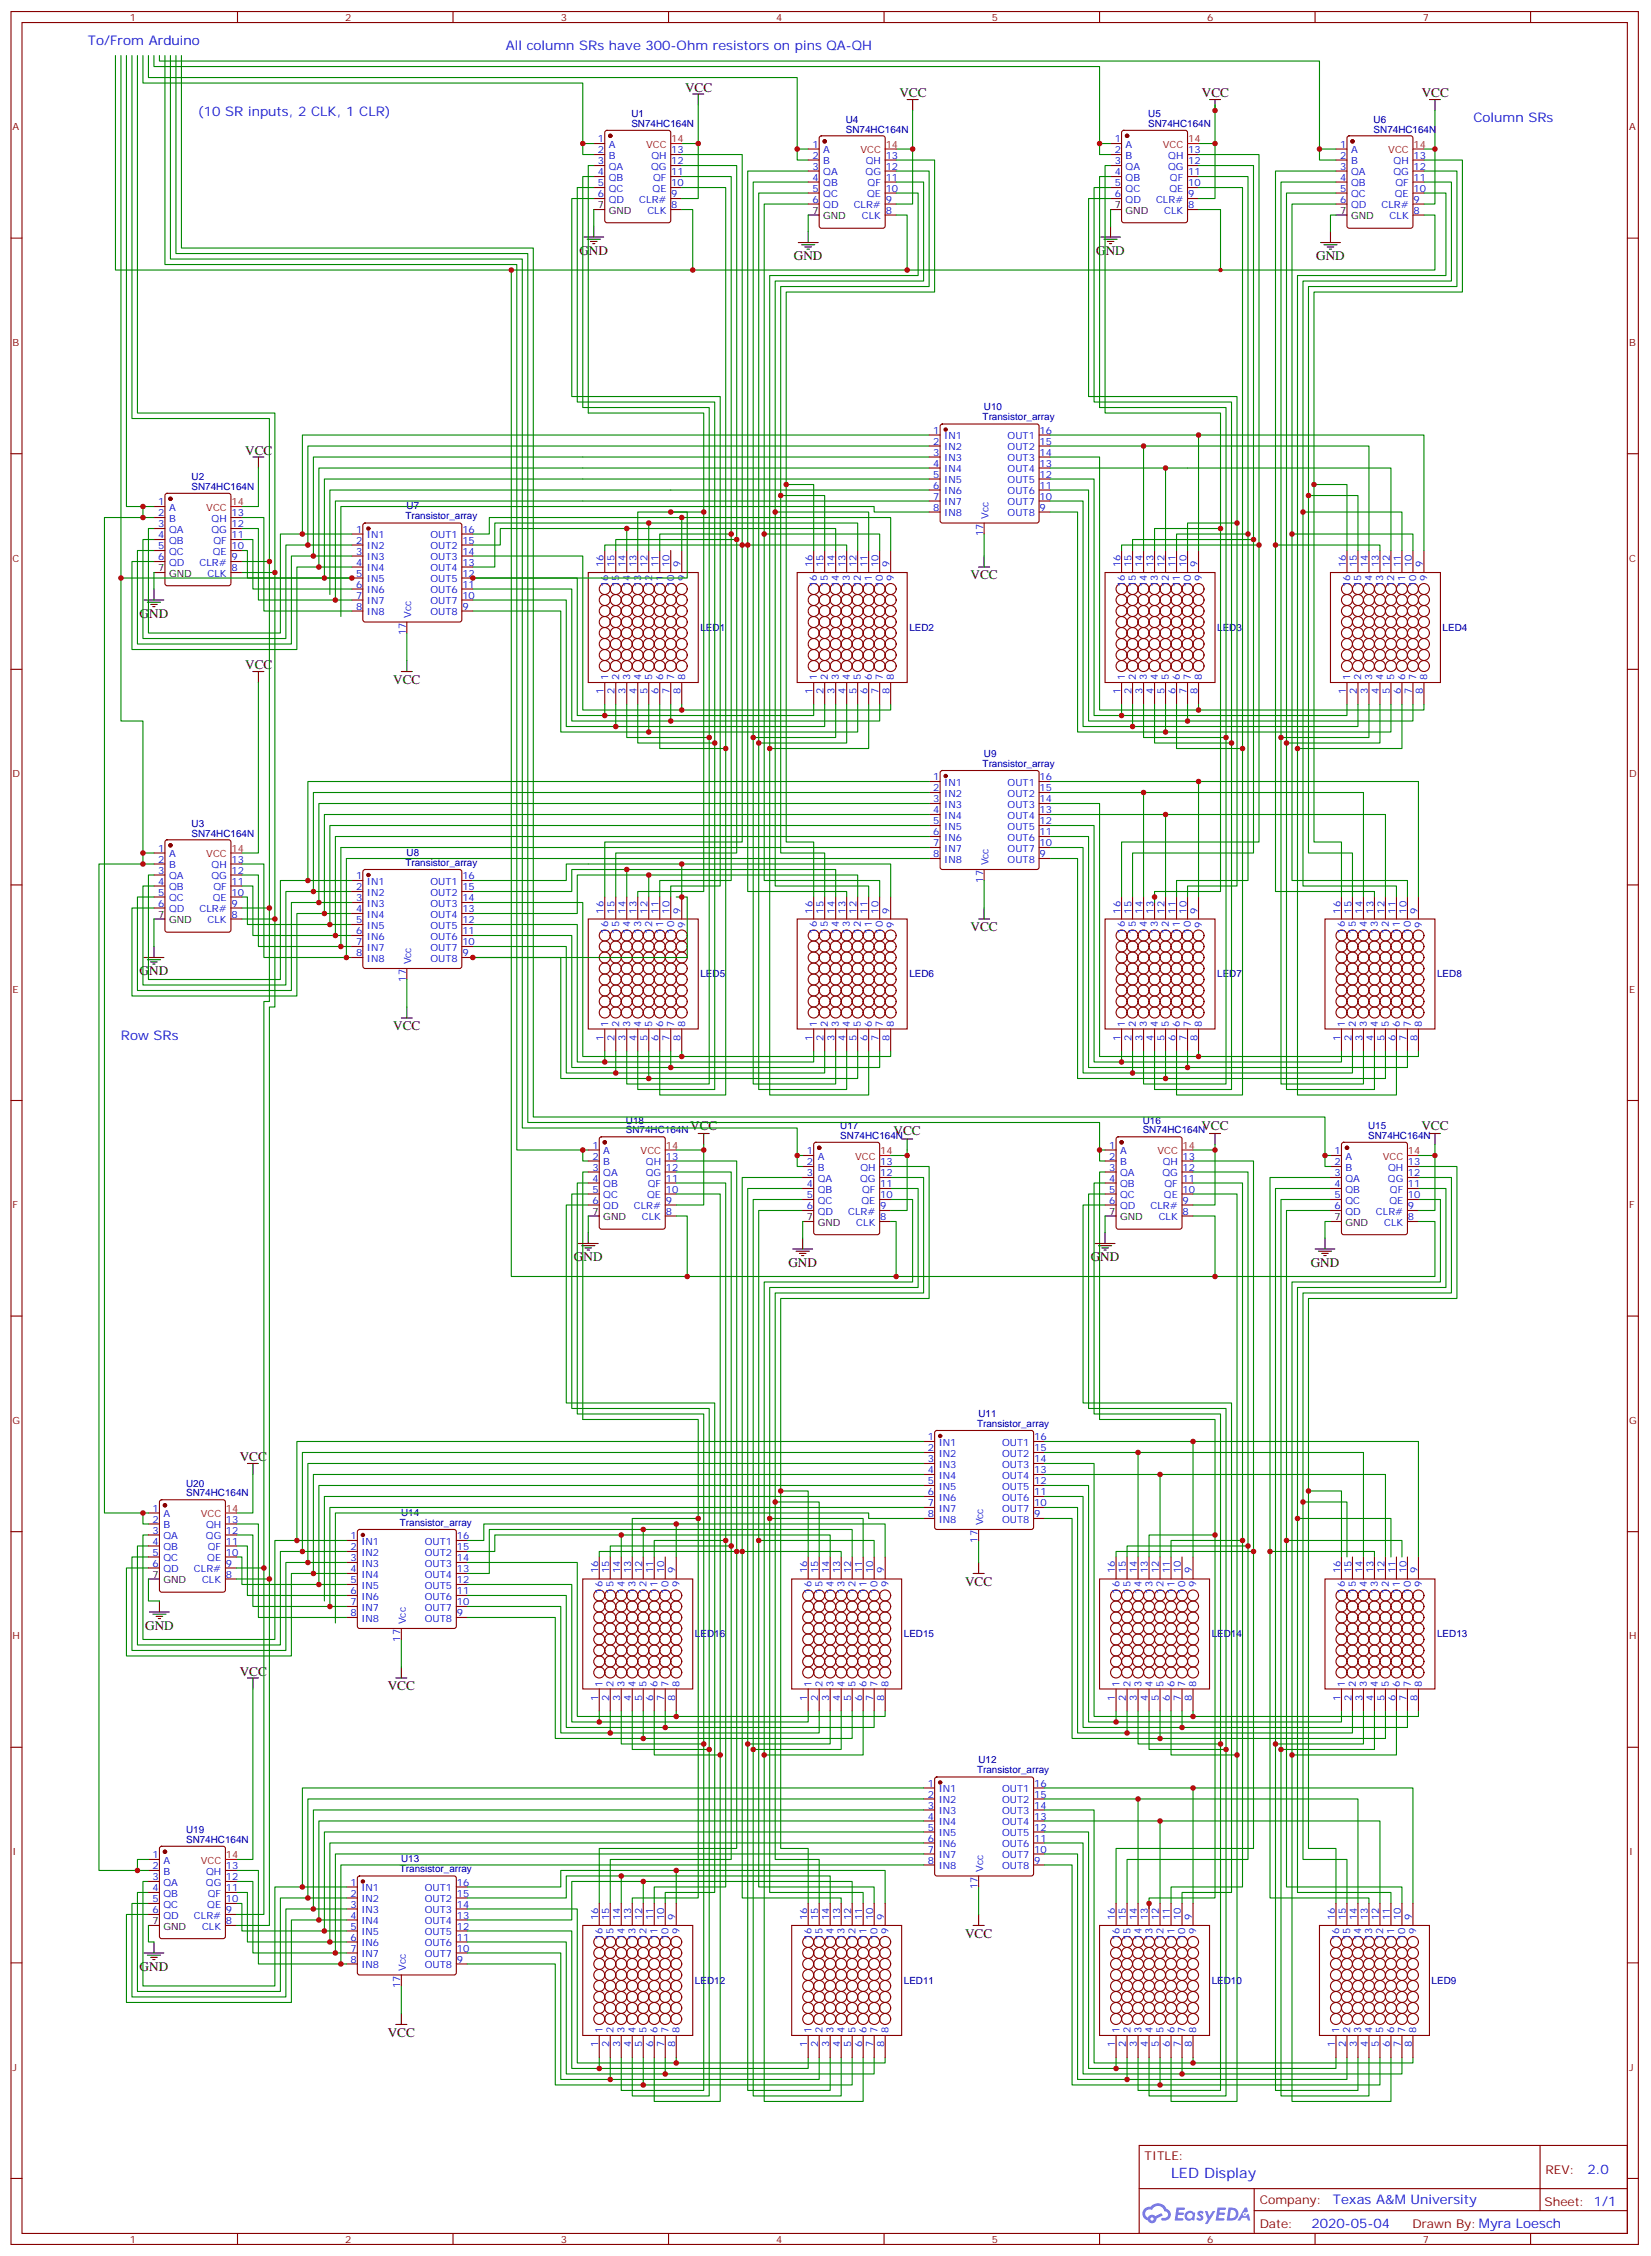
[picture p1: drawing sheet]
<svg xmlns="http://www.w3.org/2000/svg" width="530mm" height="724mm" viewBox="0 0 530 724" stroke-linecap="round" stroke-linejoin="round" font-family="sans-serif">
<defs><g id="words">
<text font-size="4.6" fill="#00f" x="375.7" y="698.7">LED Display</text>
<g font-size="4.2" fill="#00f">
<text x="28.2" y="14.3">To/From Arduino</text>
<text x="162.3" y="16.1">All column SRs have 300-Ohm resistors on pins QA-QH</text>
<text x="63.5" y="37.2">(10 SR inputs, 2 CLK, 1 CLR)</text>
<text x="472.7" y="39">Column SRs</text>
<text x="38.8" y="333.6">Row SRs</text>
<text x="509.3" y="697.4">2.0</text>
<text x="427.7" y="706.9">Texas A&amp;M University</text>
<text x="420.7" y="714.7">2020-05-04</text>
</g>
<g font-size="4.2">
<text x="219.8" y="29.5">VCC</text>
<text x="288.6" y="31.2">VCC</text>
<text x="385.6" y="31.2">VCC</text>
<text x="456.1" y="31.2">VCC</text>
<text x="185.9" y="81.7">GND</text>
<text x="254.7" y="83.4">GND</text>
<text x="351.7" y="81.7">GND</text>
<text x="422.3" y="83.4">GND</text>
<text x="78.7" y="145.9">VCC</text>
<text x="311.4" y="185.8">VCC</text>
<text x="44.8" y="198.1">GND</text>
<text x="78.7" y="214.7">VCC</text>
<text x="126.2" y="219.3">VCC</text>
<text x="311.4" y="298.7">VCC</text>
<text x="44.8" y="312.7">GND</text>
<text x="126.2" y="330.4">VCC</text>
<text x="221.4" y="362.4">VCC</text>
<text x="286.7" y="364.1">VCC</text>
<text x="385.5" y="362.4">VCC</text>
<text x="456" y="362.4">VCC</text>
<text x="184.1" y="404.5">GND</text>
<text x="252.9" y="406.2">GND</text>
<text x="350" y="404.5">GND</text>
<text x="420.5" y="406.2">GND</text>
<text x="76.9" y="468.7">VCC</text>
<text x="309.6" y="508.6">VCC</text>
<text x="46.6" y="522.6">GND</text>
<text x="76.9" y="537.5">VCC</text>
<text x="124.4" y="542.1">VCC</text>
<text x="309.6" y="621.5">VCC</text>
<text x="44.8" y="632">GND</text>
<text x="124.4" y="653.2">VCC</text>
</g>
<g font-size="3.9" fill="#800">
<text x="367.2" y="692.7">TITLE:</text>
<text x="495.9" y="697.4">REV:</text>
<text x="404.1" y="706.9">Company:</text>
<text x="495.5" y="707.5">Sheet: 1/1</text>
<text x="404.1" y="714.6">Date:</text>
<text x="453.2" y="714.6">Drawn By:Myra Loesch</text>
</g>
<g font-size="3.2" fill="#800">
<text x="41.6" y="6.7">1</text>
<text x="110.8" y="6.7">2</text>
<text x="179.9" y="6.7">3</text>
<text x="249.1" y="6.7">4</text>
<text x="318.2" y="6.7">5</text>
<text x="387.3" y="6.7">6</text>
<text x="456.5" y="6.7">7</text>
<text x="4.1" y="41.8">A</text>
<text x="522.6" y="41.8">A</text>
<text x="4.1" y="110.9">B</text>
<text x="522.6" y="110.9">B</text>
<text x="4.1" y="180.1">C</text>
<text x="522.6" y="180.1">C</text>
<text x="4.1" y="249.2">D</text>
<text x="522.6" y="249.2">D</text>
<text x="4.1" y="318.4">E</text>
<text x="522.6" y="318.4">E</text>
<text x="4.1" y="387.5">F</text>
<text x="522.6" y="387.5">F</text>
<text x="4.1" y="456.7">G</text>
<text x="522.6" y="456.7">G</text>
<text x="4.1" y="525.8">H</text>
<text x="522.6" y="525.8">H</text>
<text x="4.1" y="595">I</text>
<text x="522.6" y="595">I</text>
<text x="4.1" y="664.1">J</text>
<text x="522.6" y="664.1">J</text>
<text x="41.6" y="719.3">1</text>
<text x="110.8" y="719.3">2</text>
<text x="179.9" y="719.3">3</text>
<text x="249.1" y="719.3">4</text>
<text x="318.2" y="719.3">5</text>
<text x="387.3" y="719.3">6</text>
<text x="456.5" y="719.3">7</text>
</g>
<g font-size="3.2" fill="#000080">
<text x="202.6" y="40.7">SN74HC164N</text>
<text x="202.6" y="37.6">U1</text>
<text x="271.4" y="39.4">U4</text>
<text x="368.4" y="40.7">SN74HC164N</text>
<text x="368.4" y="37.6">U5</text>
<text x="440.7" y="39.4">U6</text>
<text x="271.4" y="42.5">SN74HC164N</text>
<text x="440.7" y="42.5">SN74HC164N</text>
<text x="315.7" y="131.5">U10</text>
<text x="315.3" y="134.8">Transistor_array</text>
<text x="61.5" y="154">U2</text>
<text x="61.5" y="157.2">SN74HC164N</text>
<text x="130.1" y="166.6">Transistor_array</text>
<text x="130.5" y="163.3">U7</text>
<text x="224.7" y="202.3">LED1</text>
<text x="291.7" y="202.3">LED2</text>
<text x="390.5" y="202.3">LED3</text>
<text x="462.8" y="202.3">LED4</text>
<text x="315.3" y="245.9">Transistor_array</text>
<text x="315.7" y="242.7">U9</text>
<text x="61.5" y="268.3">SN74HC164N</text>
<text x="61.5" y="265.2">U3</text>
<text x="130.5" y="274.4">U8</text>
<text x="130.1" y="277.7">Transistor_array</text>
<text x="224.7" y="313.4">LED5</text>
<text x="291.7" y="313.4">LED6</text>
<text x="390.5" y="313.4">LED7</text>
<text x="461.1" y="313.4">LED8</text>
<text x="200.8" y="363.5">SN74HC164N</text>
<text x="200.8" y="360.4">U18</text>
<text x="269.6" y="365.3">SN74HC164N</text>
<text x="269.6" y="362.2">U17</text>
<text x="366.6" y="363.5">SN74HC164N</text>
<text x="366.6" y="360.4">U16</text>
<text x="438.9" y="365.3">SN74HC164N</text>
<text x="438.9" y="362.2">U15</text>
<text x="313.9" y="454.3">U11</text>
<text x="313.5" y="457.6">Transistor_array</text>
<text x="59.7" y="480">SN74HC164N</text>
<text x="59.7" y="476.8">U20</text>
<text x="128.3" y="489.4">Transistor_array</text>
<text x="128.7" y="486.1">U14</text>
<text x="223" y="525.1">LED16</text>
<text x="290" y="525.1">LED15</text>
<text x="388.8" y="525.1">LED14</text>
<text x="461.1" y="525.1">LED13</text>
<text x="313.5" y="568.7">Transistor_array</text>
<text x="313.9" y="565.4">U12</text>
<text x="59.7" y="588">U19</text>
<text x="59.7" y="591.1">SN74HC164N</text>
<text x="128.7" y="597.2">U13</text>
<text x="128.3" y="600.5">Transistor_array</text>
<text x="223" y="636.2">LED12</text>
<text x="290" y="636.2">LED11</text>
<text x="388.8" y="636.2">LED10</text>
<text x="459.3" y="636.2">LED9</text>
</g>
<g font-size="3.2" fill="#00f">
<text x="191.8" y="45.7">1</text>
<text x="195.3" y="47.4">A</text>
<text x="260.6" y="47.4">1</text>
<text x="357.6" y="45.7">1</text>
<text x="361.1" y="47.4">A</text>
<text x="430" y="47.4">1</text>
<text x="191.8" y="49.2">2</text>
<text x="191.8" y="52.7">3</text>
<text x="195.3" y="51">B</text>
<text x="209" y="51">QH</text>
<text x="215.4" y="52.7">12</text>
<text x="215.4" y="49.2">13</text>
<text x="260.6" y="51">2</text>
<text x="264.1" y="49.2">A</text>
<text x="264.1" y="52.7">B</text>
<text x="277.8" y="52.7">QH</text>
<text x="284.2" y="51">13</text>
<text x="357.6" y="49.2">2</text>
<text x="357.6" y="52.7">3</text>
<text x="361.1" y="51">B</text>
<text x="374.8" y="51">QH</text>
<text x="381.2" y="52.7">12</text>
<text x="381.2" y="49.2">13</text>
<text x="430" y="51">2</text>
<text x="433.5" y="49.2">A</text>
<text x="433.5" y="52.7">B</text>
<text x="447.1" y="52.7">QH</text>
<text x="453.5" y="51">13</text>
<text x="191.8" y="56.3">4</text>
<text x="191.8" y="59.8">5</text>
<text x="195.3" y="54.5">QA</text>
<text x="195.3" y="58">QB</text>
<text x="208.9" y="54.5">QG</text>
<text x="209.6" y="58">QF</text>
<text x="215.4" y="59.8">10</text>
<text x="215.4" y="56.3">11</text>
<text x="260.6" y="54.5">3</text>
<text x="260.6" y="58">4</text>
<text x="264.1" y="56.3">QA</text>
<text x="264.1" y="59.8">QB</text>
<text x="277.7" y="56.3">QG</text>
<text x="278.4" y="59.8">QF</text>
<text x="284.2" y="58">11</text>
<text x="284.2" y="54.5">12</text>
<text x="357.6" y="56.3">4</text>
<text x="357.6" y="59.8">5</text>
<text x="361.1" y="54.5">QA</text>
<text x="361.1" y="58">QB</text>
<text x="374.7" y="54.5">QG</text>
<text x="375.4" y="58">QF</text>
<text x="381.2" y="59.8">10</text>
<text x="381.2" y="56.3">11</text>
<text x="430" y="54.5">3</text>
<text x="430" y="58">4</text>
<text x="433.5" y="56.3">QA</text>
<text x="433.5" y="59.8">QB</text>
<text x="447.1" y="56.3">QG</text>
<text x="447.7" y="59.8">QF</text>
<text x="453.5" y="58">11</text>
<text x="453.5" y="54.5">12</text>
<text x="191.8" y="63.3">6</text>
<text x="195.3" y="61.6">QC</text>
<text x="195.3" y="65.1">QD</text>
<text x="205.1" y="65.1">CLR#</text>
<text x="209.4" y="61.6">QE</text>
<text x="215.4" y="63.3">9</text>
<text x="260.6" y="61.6">5</text>
<text x="260.6" y="65.1">6</text>
<text x="264.1" y="63.3">QC</text>
<text x="278.2" y="63.3">QE</text>
<text x="284.2" y="65.1">9</text>
<text x="284.2" y="61.6">10</text>
<text x="357.6" y="63.3">6</text>
<text x="361.1" y="61.6">QC</text>
<text x="361.1" y="65.1">QD</text>
<text x="370.9" y="65.1">CLR#</text>
<text x="375.2" y="61.6">QE</text>
<text x="381.2" y="63.3">9</text>
<text x="430" y="61.6">5</text>
<text x="430" y="65.1">6</text>
<text x="433.5" y="63.3">QC</text>
<text x="447.5" y="63.3">QE</text>
<text x="453.5" y="65.1">9</text>
<text x="453.5" y="61.6">10</text>
<text x="207.7" y="68.6">CLK</text>
<text x="215.4" y="66.9">8</text>
<text x="264.1" y="66.9">QD</text>
<text x="273.9" y="66.9">CLR#</text>
<text x="276.5" y="70.4">CLK</text>
<text x="284.2" y="68.6">8</text>
<text x="373.5" y="68.6">CLK</text>
<text x="381.2" y="66.9">8</text>
<text x="433.5" y="66.9">QD</text>
<text x="443.2" y="66.9">CLR#</text>
<text x="445.8" y="70.4">CLK</text>
<text x="453.5" y="68.6">8</text>
<text x="299.4" y="139.2">1</text>
<text x="299.4" y="142.7">2</text>
<text x="302.9" y="140.9">IN1</text>
<text x="323.3" y="140.9">OUT1</text>
<text x="333.6" y="142.7">15</text>
<text x="333.6" y="139.2">16</text>
<text x="299.4" y="146.2">3</text>
<text x="299.4" y="149.8">4</text>
<text x="302.9" y="144.5">IN2</text>
<text x="302.9" y="148">IN3</text>
<text x="323.3" y="148">OUT3</text>
<text x="323.3" y="144.5">OUT2</text>
<text x="333.6" y="149.8">13</text>
<text x="333.6" y="146.2">14</text>
<text x="299.4" y="153.3">5</text>
<text x="302.9" y="151.5">IN4</text>
<text x="302.9" y="155">IN5</text>
<text x="323.3" y="155">OUT5</text>
<text x="323.3" y="151.5">OUT4</text>
<text x="333.6" y="153.3">12</text>
<text x="299.4" y="156.8">6</text>
<text x="299.4" y="160.3">7</text>
<text x="302.9" y="158.6">IN6</text>
<text x="323.3" y="158.6">OUT6</text>
<text x="333.6" y="160.3">10</text>
<text x="333.6" y="156.8">11</text>
<text x="50.7" y="162.1">1</text>
<text x="50.7" y="165.6">2</text>
<text x="54.2" y="163.9">A</text>
<text x="54.2" y="167.4">B</text>
<text x="67.9" y="167.4">QH</text>
<text x="74.3" y="165.6">13</text>
<text x="299.4" y="163.9">8</text>
<text x="302.9" y="162.1">IN7</text>
<text x="302.9" y="165.6">IN8</text>
<text x="317.1" y="166.4" transform="rotate(-90 317.1 166.4)">Vcc</text>
<text x="323.3" y="165.6">OUT8</text>
<text x="323.3" y="162.1">OUT7</text>
<text x="333.6" y="163.9">9</text>
<text x="50.7" y="169.2">3</text>
<text x="50.7" y="172.7">4</text>
<text x="54.2" y="170.9">QA</text>
<text x="67.8" y="170.9">QG</text>
<text x="74.3" y="172.7">11</text>
<text x="74.3" y="169.2">12</text>
<text x="114.2" y="170.9">1</text>
<text x="117.7" y="172.7">IN1</text>
<text x="138.1" y="172.7">OUT1</text>
<text x="148.3" y="170.9">16</text>
<text x="315.4" y="172" transform="rotate(-90 315.4 172)">17</text>
<text x="50.7" y="176.2">5</text>
<text x="50.7" y="179.7">6</text>
<text x="54.2" y="174.4">QB</text>
<text x="54.2" y="178">QC</text>
<text x="68.3" y="178">QE</text>
<text x="68.5" y="174.4">QF</text>
<text x="74.3" y="179.7">9</text>
<text x="74.3" y="176.2">10</text>
<text x="114.2" y="174.4">2</text>
<text x="114.2" y="178">3</text>
<text x="117.7" y="176.2">IN2</text>
<text x="117.7" y="179.7">IN3</text>
<text x="138.1" y="179.7">OUT3</text>
<text x="138.1" y="176.2">OUT2</text>
<text x="148.3" y="178">14</text>
<text x="148.3" y="174.4">15</text>
<text x="54.2" y="181.5">QD</text>
<text x="64" y="181.5">CLR#</text>
<text x="66.6" y="185">CLK</text>
<text x="74.3" y="183.3">8</text>
<text x="114.2" y="181.5">4</text>
<text x="114.2" y="185">5</text>
<text x="117.7" y="183.3">IN4</text>
<text x="138.1" y="183.3">OUT4</text>
<text x="148.3" y="185">12</text>
<text x="148.3" y="181.5">13</text>
<text x="193.7" y="181.9" transform="rotate(-90 193.7 181.9)">16</text>
<text x="197.2" y="181.9" transform="rotate(-90 197.2 181.9)">15</text>
<text x="200.7" y="181.9" transform="rotate(-90 200.7 181.9)">14</text>
<text x="204.3" y="181.9" transform="rotate(-90 204.3 181.9)">13</text>
<text x="207.8" y="181.9" transform="rotate(-90 207.8 181.9)">12</text>
<text x="211.3" y="181.9" transform="rotate(-90 211.3 181.9)">11</text>
<text x="214.8" y="181.9" transform="rotate(-90 214.8 181.9)">10</text>
<text x="218.4" y="181.9" transform="rotate(-90 218.4 181.9)">9</text>
<text x="260.7" y="181.9" transform="rotate(-90 260.7 181.9)">16</text>
<text x="264.2" y="181.9" transform="rotate(-90 264.2 181.9)">15</text>
<text x="267.8" y="181.9" transform="rotate(-90 267.8 181.9)">14</text>
<text x="271.3" y="181.9" transform="rotate(-90 271.3 181.9)">13</text>
<text x="274.8" y="181.9" transform="rotate(-90 274.8 181.9)">12</text>
<text x="278.3" y="181.9" transform="rotate(-90 278.3 181.9)">11</text>
<text x="281.9" y="181.9" transform="rotate(-90 281.9 181.9)">10</text>
<text x="285.4" y="181.9" transform="rotate(-90 285.4 181.9)">9</text>
<text x="359.5" y="181.9" transform="rotate(-90 359.5 181.9)">16</text>
<text x="363" y="181.9" transform="rotate(-90 363 181.9)">15</text>
<text x="366.5" y="181.9" transform="rotate(-90 366.5 181.9)">14</text>
<text x="370.1" y="181.9" transform="rotate(-90 370.1 181.9)">13</text>
<text x="373.6" y="181.9" transform="rotate(-90 373.6 181.9)">12</text>
<text x="377.1" y="181.9" transform="rotate(-90 377.1 181.9)">11</text>
<text x="380.6" y="181.9" transform="rotate(-90 380.6 181.9)">10</text>
<text x="384.2" y="181.9" transform="rotate(-90 384.2 181.9)">9</text>
<text x="431.8" y="181.9" transform="rotate(-90 431.8 181.9)">16</text>
<text x="435.3" y="181.9" transform="rotate(-90 435.3 181.9)">15</text>
<text x="438.9" y="181.9" transform="rotate(-90 438.9 181.9)">14</text>
<text x="442.4" y="181.9" transform="rotate(-90 442.4 181.9)">13</text>
<text x="445.9" y="181.9" transform="rotate(-90 445.9 181.9)">12</text>
<text x="449.4" y="181.9" transform="rotate(-90 449.4 181.9)">11</text>
<text x="453" y="181.9" transform="rotate(-90 453 181.9)">10</text>
<text x="456.5" y="181.9" transform="rotate(-90 456.5 181.9)">9</text>
<text x="114.2" y="188.6">6</text>
<text x="117.7" y="186.8">IN5</text>
<text x="117.7" y="190.3">IN6</text>
<text x="138.1" y="190.3">OUT6</text>
<text x="138.1" y="186.8">OUT5</text>
<text x="148.3" y="188.6">11</text>
<text x="195.1" y="188.4" transform="rotate(-90 195.1 188.4)">16</text>
<text x="198.6" y="188.4" transform="rotate(-90 198.6 188.4)">15</text>
<text x="202.1" y="188.4" transform="rotate(-90 202.1 188.4)">14</text>
<text x="205.7" y="188.4" transform="rotate(-90 205.7 188.4)">13</text>
<text x="209.2" y="188.4" transform="rotate(-90 209.2 188.4)">12</text>
<text x="212.7" y="188.4" transform="rotate(-90 212.7 188.4)">11</text>
<text x="216.3" y="188.4" transform="rotate(-90 216.3 188.4)">10</text>
<text x="219.8" y="186.3" transform="rotate(-90 219.8 186.3)">9</text>
<text x="262.1" y="188.4" transform="rotate(-90 262.1 188.4)">16</text>
<text x="265.6" y="188.4" transform="rotate(-90 265.6 188.4)">15</text>
<text x="269.2" y="188.4" transform="rotate(-90 269.2 188.4)">14</text>
<text x="272.7" y="188.4" transform="rotate(-90 272.7 188.4)">13</text>
<text x="276.2" y="188.4" transform="rotate(-90 276.2 188.4)">12</text>
<text x="279.8" y="188.4" transform="rotate(-90 279.8 188.4)">11</text>
<text x="283.3" y="188.4" transform="rotate(-90 283.3 188.4)">10</text>
<text x="286.8" y="186.3" transform="rotate(-90 286.8 186.3)">9</text>
<text x="360.9" y="188.4" transform="rotate(-90 360.9 188.4)">16</text>
<text x="364.4" y="188.4" transform="rotate(-90 364.4 188.4)">15</text>
<text x="367.9" y="188.4" transform="rotate(-90 367.9 188.4)">14</text>
<text x="371.5" y="188.4" transform="rotate(-90 371.5 188.4)">13</text>
<text x="375" y="188.4" transform="rotate(-90 375 188.4)">12</text>
<text x="378.5" y="188.4" transform="rotate(-90 378.5 188.4)">11</text>
<text x="382.1" y="188.4" transform="rotate(-90 382.1 188.4)">10</text>
<text x="385.6" y="186.3" transform="rotate(-90 385.6 186.3)">9</text>
<text x="433.2" y="188.4" transform="rotate(-90 433.2 188.4)">16</text>
<text x="436.7" y="188.4" transform="rotate(-90 436.7 188.4)">15</text>
<text x="440.3" y="188.4" transform="rotate(-90 440.3 188.4)">14</text>
<text x="443.8" y="188.4" transform="rotate(-90 443.8 188.4)">13</text>
<text x="447.3" y="188.4" transform="rotate(-90 447.3 188.4)">12</text>
<text x="450.8" y="188.4" transform="rotate(-90 450.8 188.4)">11</text>
<text x="454.4" y="188.4" transform="rotate(-90 454.4 188.4)">10</text>
<text x="457.9" y="186.3" transform="rotate(-90 457.9 186.3)">9</text>
<text x="114.2" y="192.1">7</text>
<text x="114.2" y="195.6">8</text>
<text x="117.7" y="193.9">IN7</text>
<text x="117.7" y="197.4">IN8</text>
<text x="138.1" y="197.4">OUT8</text>
<text x="138.1" y="193.9">OUT7</text>
<text x="148.3" y="195.6">9</text>
<text x="148.3" y="192.1">10</text>
<text x="130.2" y="203.7" transform="rotate(-90 130.2 203.7)">17</text>
<text x="131.9" y="198.2" transform="rotate(-90 131.9 198.2)">Vcc</text>
<text x="195.1" y="218.2" transform="rotate(-90 195.1 218.2)">1</text>
<text x="198.6" y="218.2" transform="rotate(-90 198.6 218.2)">2</text>
<text x="202.1" y="218.2" transform="rotate(-90 202.1 218.2)">3</text>
<text x="205.7" y="218.2" transform="rotate(-90 205.7 218.2)">4</text>
<text x="209.2" y="218.2" transform="rotate(-90 209.2 218.2)">5</text>
<text x="212.7" y="218.2" transform="rotate(-90 212.7 218.2)">6</text>
<text x="216.3" y="218.2" transform="rotate(-90 216.3 218.2)">7</text>
<text x="219.8" y="218.2" transform="rotate(-90 219.8 218.2)">8</text>
<text x="262.1" y="218.2" transform="rotate(-90 262.1 218.2)">1</text>
<text x="265.6" y="218.2" transform="rotate(-90 265.6 218.2)">2</text>
<text x="269.2" y="218.2" transform="rotate(-90 269.2 218.2)">3</text>
<text x="272.7" y="218.2" transform="rotate(-90 272.7 218.2)">4</text>
<text x="276.2" y="218.2" transform="rotate(-90 276.2 218.2)">5</text>
<text x="279.8" y="218.2" transform="rotate(-90 279.8 218.2)">6</text>
<text x="283.3" y="218.2" transform="rotate(-90 283.3 218.2)">7</text>
<text x="286.8" y="218.2" transform="rotate(-90 286.8 218.2)">8</text>
<text x="360.9" y="218.2" transform="rotate(-90 360.9 218.2)">1</text>
<text x="364.4" y="218.2" transform="rotate(-90 364.4 218.2)">2</text>
<text x="367.9" y="218.2" transform="rotate(-90 367.9 218.2)">3</text>
<text x="371.5" y="218.2" transform="rotate(-90 371.5 218.2)">4</text>
<text x="375" y="218.2" transform="rotate(-90 375 218.2)">5</text>
<text x="378.5" y="218.2" transform="rotate(-90 378.5 218.2)">6</text>
<text x="382.1" y="218.2" transform="rotate(-90 382.1 218.2)">7</text>
<text x="385.6" y="218.2" transform="rotate(-90 385.6 218.2)">8</text>
<text x="433.2" y="218.2" transform="rotate(-90 433.2 218.2)">1</text>
<text x="436.7" y="218.2" transform="rotate(-90 436.7 218.2)">2</text>
<text x="440.3" y="218.2" transform="rotate(-90 440.3 218.2)">3</text>
<text x="443.8" y="218.2" transform="rotate(-90 443.8 218.2)">4</text>
<text x="447.3" y="218.2" transform="rotate(-90 447.3 218.2)">5</text>
<text x="450.8" y="218.2" transform="rotate(-90 450.8 218.2)">6</text>
<text x="454.4" y="218.2" transform="rotate(-90 454.4 218.2)">7</text>
<text x="457.9" y="218.2" transform="rotate(-90 457.9 218.2)">8</text>
<text x="193.7" y="222.7" transform="rotate(-90 193.7 222.7)">1</text>
<text x="197.2" y="222.7" transform="rotate(-90 197.2 222.7)">2</text>
<text x="200.7" y="222.7" transform="rotate(-90 200.7 222.7)">3</text>
<text x="204.3" y="222.7" transform="rotate(-90 204.3 222.7)">4</text>
<text x="207.8" y="222.7" transform="rotate(-90 207.8 222.7)">5</text>
<text x="211.3" y="222.7" transform="rotate(-90 211.3 222.7)">6</text>
<text x="214.8" y="222.7" transform="rotate(-90 214.8 222.7)">7</text>
<text x="218.4" y="222.7" transform="rotate(-90 218.4 222.7)">8</text>
<text x="260.7" y="222.7" transform="rotate(-90 260.7 222.7)">1</text>
<text x="264.2" y="222.7" transform="rotate(-90 264.2 222.7)">2</text>
<text x="267.8" y="222.7" transform="rotate(-90 267.8 222.7)">3</text>
<text x="271.3" y="222.7" transform="rotate(-90 271.3 222.7)">4</text>
<text x="274.8" y="222.7" transform="rotate(-90 274.8 222.7)">5</text>
<text x="278.3" y="222.7" transform="rotate(-90 278.3 222.7)">6</text>
<text x="281.9" y="222.7" transform="rotate(-90 281.9 222.7)">7</text>
<text x="285.4" y="222.7" transform="rotate(-90 285.4 222.7)">8</text>
<text x="359.5" y="222.7" transform="rotate(-90 359.5 222.7)">1</text>
<text x="363" y="222.7" transform="rotate(-90 363 222.7)">2</text>
<text x="366.5" y="222.7" transform="rotate(-90 366.5 222.7)">3</text>
<text x="370.1" y="222.7" transform="rotate(-90 370.1 222.7)">4</text>
<text x="373.6" y="222.7" transform="rotate(-90 373.6 222.7)">5</text>
<text x="377.1" y="222.7" transform="rotate(-90 377.1 222.7)">6</text>
<text x="380.6" y="222.7" transform="rotate(-90 380.6 222.7)">7</text>
<text x="384.2" y="222.7" transform="rotate(-90 384.2 222.7)">8</text>
<text x="431.8" y="222.7" transform="rotate(-90 431.8 222.7)">1</text>
<text x="435.3" y="222.7" transform="rotate(-90 435.3 222.7)">2</text>
<text x="438.9" y="222.7" transform="rotate(-90 438.9 222.7)">3</text>
<text x="442.4" y="222.7" transform="rotate(-90 442.4 222.7)">4</text>
<text x="445.9" y="222.7" transform="rotate(-90 445.9 222.7)">5</text>
<text x="449.4" y="222.7" transform="rotate(-90 449.4 222.7)">6</text>
<text x="453" y="222.7" transform="rotate(-90 453 222.7)">7</text>
<text x="456.5" y="222.7" transform="rotate(-90 456.5 222.7)">8</text>
<text x="299.4" y="250.3">1</text>
<text x="333.6" y="250.3">16</text>
<text x="299.4" y="253.8">2</text>
<text x="299.4" y="257.4">3</text>
<text x="302.9" y="252.1">IN1</text>
<text x="302.9" y="255.6">IN2</text>
<text x="323.3" y="255.6">OUT2</text>
<text x="323.3" y="252.1">OUT1</text>
<text x="333.6" y="257.4">14</text>
<text x="333.6" y="253.8">15</text>
<text x="299.4" y="260.9">4</text>
<text x="302.9" y="259.1">IN3</text>
<text x="302.9" y="262.6">IN4</text>
<text x="323.3" y="262.6">OUT4</text>
<text x="323.3" y="259.1">OUT3</text>
<text x="333.6" y="260.9">13</text>
<text x="299.4" y="264.4">5</text>
<text x="299.4" y="267.9">6</text>
<text x="302.9" y="266.2">IN5</text>
<text x="302.9" y="269.7">IN6</text>
<text x="323.3" y="269.7">OUT6</text>
<text x="323.3" y="266.2">OUT5</text>
<text x="333.6" y="267.9">11</text>
<text x="333.6" y="264.4">12</text>
<text x="50.7" y="273.2">1</text>
<text x="54.2" y="275">A</text>
<text x="299.4" y="271.5">7</text>
<text x="299.4" y="275">8</text>
<text x="302.9" y="273.2">IN7</text>
<text x="323.3" y="273.2">OUT7</text>
<text x="333.6" y="275">9</text>
<text x="333.6" y="271.5">10</text>
<text x="50.7" y="276.8">2</text>
<text x="50.7" y="280.3">3</text>
<text x="54.2" y="278.5">B</text>
<text x="67.9" y="278.5">QH</text>
<text x="74.3" y="280.3">12</text>
<text x="74.3" y="276.8">13</text>
<text x="302.9" y="276.8">IN8</text>
<text x="317.1" y="277.6" transform="rotate(-90 317.1 277.6)">Vcc</text>
<text x="323.3" y="276.8">OUT8</text>
<text x="50.7" y="283.8">4</text>
<text x="50.7" y="287.3">5</text>
<text x="54.2" y="282">QA</text>
<text x="54.2" y="285.6">QB</text>
<text x="67.8" y="282">QG</text>
<text x="68.5" y="285.6">QF</text>
<text x="74.3" y="287.3">10</text>
<text x="74.3" y="283.8">11</text>
<text x="114.2" y="282">1</text>
<text x="114.2" y="285.6">2</text>
<text x="117.7" y="283.8">IN1</text>
<text x="117.7" y="287.3">IN2</text>
<text x="138.1" y="287.3">OUT2</text>
<text x="138.1" y="283.8">OUT1</text>
<text x="148.3" y="285.6">15</text>
<text x="148.3" y="282">16</text>
<text x="315.4" y="283.1" transform="rotate(-90 315.4 283.1)">17</text>
<text x="50.7" y="290.9">6</text>
<text x="54.2" y="289.1">QC</text>
<text x="54.2" y="292.6">QD</text>
<text x="64" y="292.6">CLR#</text>
<text x="68.3" y="289.1">QE</text>
<text x="74.3" y="290.9">9</text>
<text x="114.2" y="289.1">3</text>
<text x="114.2" y="292.6">4</text>
<text x="117.7" y="290.9">IN3</text>
<text x="138.1" y="290.9">OUT3</text>
<text x="148.3" y="292.6">13</text>
<text x="148.3" y="289.1">14</text>
<text x="193.7" y="293" transform="rotate(-90 193.7 293)">16</text>
<text x="197.2" y="293" transform="rotate(-90 197.2 293)">15</text>
<text x="200.7" y="293" transform="rotate(-90 200.7 293)">14</text>
<text x="204.3" y="293" transform="rotate(-90 204.3 293)">13</text>
<text x="207.8" y="293" transform="rotate(-90 207.8 293)">12</text>
<text x="211.3" y="293" transform="rotate(-90 211.3 293)">11</text>
<text x="214.8" y="293" transform="rotate(-90 214.8 293)">10</text>
<text x="218.4" y="293" transform="rotate(-90 218.4 293)">9</text>
<text x="260.7" y="293" transform="rotate(-90 260.7 293)">16</text>
<text x="264.2" y="293" transform="rotate(-90 264.2 293)">15</text>
<text x="267.8" y="293" transform="rotate(-90 267.8 293)">14</text>
<text x="271.3" y="293" transform="rotate(-90 271.3 293)">13</text>
<text x="274.8" y="293" transform="rotate(-90 274.8 293)">12</text>
<text x="278.3" y="293" transform="rotate(-90 278.3 293)">11</text>
<text x="281.9" y="293" transform="rotate(-90 281.9 293)">10</text>
<text x="285.4" y="293" transform="rotate(-90 285.4 293)">9</text>
<text x="359.5" y="293" transform="rotate(-90 359.5 293)">16</text>
<text x="363" y="293" transform="rotate(-90 363 293)">15</text>
<text x="366.5" y="293" transform="rotate(-90 366.5 293)">14</text>
<text x="370.1" y="293" transform="rotate(-90 370.1 293)">13</text>
<text x="373.6" y="293" transform="rotate(-90 373.6 293)">12</text>
<text x="377.1" y="293" transform="rotate(-90 377.1 293)">11</text>
<text x="380.6" y="293" transform="rotate(-90 380.6 293)">10</text>
<text x="384.2" y="293" transform="rotate(-90 384.2 293)">9</text>
<text x="430" y="293" transform="rotate(-90 430 293)">16</text>
<text x="433.6" y="293" transform="rotate(-90 433.6 293)">15</text>
<text x="437.1" y="293" transform="rotate(-90 437.1 293)">14</text>
<text x="440.6" y="293" transform="rotate(-90 440.6 293)">13</text>
<text x="444.1" y="293" transform="rotate(-90 444.1 293)">12</text>
<text x="447.7" y="293" transform="rotate(-90 447.7 293)">11</text>
<text x="451.2" y="293" transform="rotate(-90 451.2 293)">10</text>
<text x="454.7" y="293" transform="rotate(-90 454.7 293)">9</text>
<text x="66.6" y="296.2">CLK</text>
<text x="74.3" y="294.4">8</text>
<text x="114.2" y="296.2">5</text>
<text x="114.2" y="299.7">6</text>
<text x="117.7" y="294.4">IN4</text>
<text x="117.7" y="297.9">IN5</text>
<text x="138.1" y="297.9">OUT5</text>
<text x="138.1" y="294.4">OUT4</text>
<text x="148.3" y="299.7">11</text>
<text x="148.3" y="296.2">12</text>
<text x="195.1" y="299.5" transform="rotate(-90 195.1 299.5)">16</text>
<text x="198.6" y="299.5" transform="rotate(-90 198.6 299.5)">15</text>
<text x="202.1" y="299.5" transform="rotate(-90 202.1 299.5)">14</text>
<text x="205.7" y="299.5" transform="rotate(-90 205.7 299.5)">13</text>
<text x="209.2" y="299.5" transform="rotate(-90 209.2 299.5)">12</text>
<text x="212.7" y="299.5" transform="rotate(-90 212.7 299.5)">11</text>
<text x="216.3" y="299.5" transform="rotate(-90 216.3 299.5)">10</text>
<text x="219.8" y="297.5" transform="rotate(-90 219.8 297.5)">9</text>
<text x="262.1" y="299.5" transform="rotate(-90 262.1 299.5)">16</text>
<text x="265.6" y="299.5" transform="rotate(-90 265.6 299.5)">15</text>
<text x="269.2" y="299.5" transform="rotate(-90 269.2 299.5)">14</text>
<text x="272.7" y="299.5" transform="rotate(-90 272.7 299.5)">13</text>
<text x="276.2" y="299.5" transform="rotate(-90 276.2 299.5)">12</text>
<text x="279.8" y="299.5" transform="rotate(-90 279.8 299.5)">11</text>
<text x="283.3" y="299.5" transform="rotate(-90 283.3 299.5)">10</text>
<text x="286.8" y="297.5" transform="rotate(-90 286.8 297.5)">9</text>
<text x="360.9" y="299.5" transform="rotate(-90 360.9 299.5)">16</text>
<text x="364.4" y="299.5" transform="rotate(-90 364.4 299.5)">15</text>
<text x="367.9" y="299.5" transform="rotate(-90 367.9 299.5)">14</text>
<text x="371.5" y="299.5" transform="rotate(-90 371.5 299.5)">13</text>
<text x="375" y="299.5" transform="rotate(-90 375 299.5)">12</text>
<text x="378.5" y="299.5" transform="rotate(-90 378.5 299.5)">11</text>
<text x="382.1" y="299.5" transform="rotate(-90 382.1 299.5)">10</text>
<text x="385.6" y="297.5" transform="rotate(-90 385.6 297.5)">9</text>
<text x="431.4" y="299.5" transform="rotate(-90 431.4 299.5)">16</text>
<text x="435" y="299.5" transform="rotate(-90 435 299.5)">15</text>
<text x="438.5" y="299.5" transform="rotate(-90 438.5 299.5)">14</text>
<text x="442" y="299.5" transform="rotate(-90 442 299.5)">13</text>
<text x="445.6" y="299.5" transform="rotate(-90 445.6 299.5)">12</text>
<text x="449.1" y="299.5" transform="rotate(-90 449.1 299.5)">11</text>
<text x="452.6" y="299.5" transform="rotate(-90 452.6 299.5)">10</text>
<text x="456.1" y="297.5" transform="rotate(-90 456.1 297.5)">9</text>
<text x="114.2" y="303.2">7</text>
<text x="117.7" y="301.4">IN6</text>
<text x="117.7" y="305">IN7</text>
<text x="138.1" y="305">OUT7</text>
<text x="138.1" y="301.4">OUT6</text>
<text x="148.3" y="303.2">10</text>
<text x="114.2" y="306.7">8</text>
<text x="117.7" y="308.5">IN8</text>
<text x="131.9" y="309.3" transform="rotate(-90 131.9 309.3)">Vcc</text>
<text x="138.1" y="308.5">OUT8</text>
<text x="148.3" y="306.7">9</text>
<text x="130.2" y="314.8" transform="rotate(-90 130.2 314.8)">17</text>
<text x="195.1" y="329.3" transform="rotate(-90 195.1 329.3)">1</text>
<text x="198.6" y="329.3" transform="rotate(-90 198.6 329.3)">2</text>
<text x="202.1" y="329.3" transform="rotate(-90 202.1 329.3)">3</text>
<text x="205.7" y="329.3" transform="rotate(-90 205.7 329.3)">4</text>
<text x="209.2" y="329.3" transform="rotate(-90 209.2 329.3)">5</text>
<text x="212.7" y="329.3" transform="rotate(-90 212.7 329.3)">6</text>
<text x="216.3" y="329.3" transform="rotate(-90 216.3 329.3)">7</text>
<text x="219.8" y="329.3" transform="rotate(-90 219.8 329.3)">8</text>
<text x="262.1" y="329.3" transform="rotate(-90 262.1 329.3)">1</text>
<text x="265.6" y="329.3" transform="rotate(-90 265.6 329.3)">2</text>
<text x="269.2" y="329.3" transform="rotate(-90 269.2 329.3)">3</text>
<text x="272.7" y="329.3" transform="rotate(-90 272.7 329.3)">4</text>
<text x="276.2" y="329.3" transform="rotate(-90 276.2 329.3)">5</text>
<text x="279.8" y="329.3" transform="rotate(-90 279.8 329.3)">6</text>
<text x="283.3" y="329.3" transform="rotate(-90 283.3 329.3)">7</text>
<text x="286.8" y="329.3" transform="rotate(-90 286.8 329.3)">8</text>
<text x="360.9" y="329.3" transform="rotate(-90 360.9 329.3)">1</text>
<text x="364.4" y="329.3" transform="rotate(-90 364.4 329.3)">2</text>
<text x="367.9" y="329.3" transform="rotate(-90 367.9 329.3)">3</text>
<text x="371.5" y="329.3" transform="rotate(-90 371.5 329.3)">4</text>
<text x="375" y="329.3" transform="rotate(-90 375 329.3)">5</text>
<text x="378.5" y="329.3" transform="rotate(-90 378.5 329.3)">6</text>
<text x="382.1" y="329.3" transform="rotate(-90 382.1 329.3)">7</text>
<text x="385.6" y="329.3" transform="rotate(-90 385.6 329.3)">8</text>
<text x="431.4" y="329.3" transform="rotate(-90 431.4 329.3)">1</text>
<text x="435" y="329.3" transform="rotate(-90 435 329.3)">2</text>
<text x="438.5" y="329.3" transform="rotate(-90 438.5 329.3)">3</text>
<text x="442" y="329.3" transform="rotate(-90 442 329.3)">4</text>
<text x="445.6" y="329.3" transform="rotate(-90 445.6 329.3)">5</text>
<text x="449.1" y="329.3" transform="rotate(-90 449.1 329.3)">6</text>
<text x="452.6" y="329.3" transform="rotate(-90 452.6 329.3)">7</text>
<text x="456.1" y="329.3" transform="rotate(-90 456.1 329.3)">8</text>
<text x="193.7" y="333.8" transform="rotate(-90 193.7 333.8)">1</text>
<text x="197.2" y="333.8" transform="rotate(-90 197.2 333.8)">2</text>
<text x="200.7" y="333.8" transform="rotate(-90 200.7 333.8)">3</text>
<text x="204.3" y="333.8" transform="rotate(-90 204.3 333.8)">4</text>
<text x="207.8" y="333.8" transform="rotate(-90 207.8 333.8)">5</text>
<text x="211.3" y="333.8" transform="rotate(-90 211.3 333.8)">6</text>
<text x="214.8" y="333.8" transform="rotate(-90 214.8 333.8)">7</text>
<text x="218.4" y="333.8" transform="rotate(-90 218.4 333.8)">8</text>
<text x="260.7" y="333.8" transform="rotate(-90 260.7 333.8)">1</text>
<text x="264.2" y="333.8" transform="rotate(-90 264.2 333.8)">2</text>
<text x="267.8" y="333.8" transform="rotate(-90 267.8 333.8)">3</text>
<text x="271.3" y="333.8" transform="rotate(-90 271.3 333.8)">4</text>
<text x="274.8" y="333.8" transform="rotate(-90 274.8 333.8)">5</text>
<text x="278.3" y="333.8" transform="rotate(-90 278.3 333.8)">6</text>
<text x="281.9" y="333.8" transform="rotate(-90 281.9 333.8)">7</text>
<text x="285.4" y="333.8" transform="rotate(-90 285.4 333.8)">8</text>
<text x="359.5" y="333.8" transform="rotate(-90 359.5 333.8)">1</text>
<text x="363" y="333.8" transform="rotate(-90 363 333.8)">2</text>
<text x="366.5" y="333.8" transform="rotate(-90 366.5 333.8)">3</text>
<text x="370.1" y="333.8" transform="rotate(-90 370.1 333.8)">4</text>
<text x="373.6" y="333.8" transform="rotate(-90 373.6 333.8)">5</text>
<text x="377.1" y="333.8" transform="rotate(-90 377.1 333.8)">6</text>
<text x="380.6" y="333.8" transform="rotate(-90 380.6 333.8)">7</text>
<text x="384.2" y="333.8" transform="rotate(-90 384.2 333.8)">8</text>
<text x="430" y="333.8" transform="rotate(-90 430 333.8)">1</text>
<text x="433.6" y="333.8" transform="rotate(-90 433.6 333.8)">2</text>
<text x="437.1" y="333.8" transform="rotate(-90 437.1 333.8)">3</text>
<text x="440.6" y="333.8" transform="rotate(-90 440.6 333.8)">4</text>
<text x="444.1" y="333.8" transform="rotate(-90 444.1 333.8)">5</text>
<text x="447.7" y="333.8" transform="rotate(-90 447.7 333.8)">6</text>
<text x="451.2" y="333.8" transform="rotate(-90 451.2 333.8)">7</text>
<text x="454.7" y="333.8" transform="rotate(-90 454.7 333.8)">8</text>
<text x="190.1" y="368.5">1</text>
<text x="193.6" y="370.2">A</text>
<text x="258.9" y="370.2">1</text>
<text x="355.9" y="368.5">1</text>
<text x="359.4" y="370.2">A</text>
<text x="428.2" y="370.2">1</text>
<text x="190.1" y="372">2</text>
<text x="190.1" y="375.5">3</text>
<text x="193.6" y="373.8">B</text>
<text x="193.6" y="377.3">QA</text>
<text x="207.2" y="377.3">QG</text>
<text x="207.2" y="373.8">QH</text>
<text x="213.6" y="375.5">12</text>
<text x="213.6" y="372">13</text>
<text x="258.9" y="373.8">2</text>
<text x="258.9" y="377.3">3</text>
<text x="262.4" y="372">A</text>
<text x="262.4" y="375.5">B</text>
<text x="276" y="375.5">QH</text>
<text x="282.4" y="377.3">12</text>
<text x="282.4" y="373.8">13</text>
<text x="355.9" y="372">2</text>
<text x="355.9" y="375.5">3</text>
<text x="359.4" y="373.8">B</text>
<text x="359.4" y="377.3">QA</text>
<text x="373" y="377.3">QG</text>
<text x="373" y="373.8">QH</text>
<text x="379.4" y="375.5">12</text>
<text x="379.4" y="372">13</text>
<text x="428.2" y="373.8">2</text>
<text x="428.2" y="377.3">3</text>
<text x="431.7" y="372">A</text>
<text x="431.7" y="375.5">B</text>
<text x="445.4" y="375.5">QH</text>
<text x="451.7" y="377.3">12</text>
<text x="451.7" y="373.8">13</text>
<text x="190.1" y="379.1">4</text>
<text x="190.1" y="382.6">5</text>
<text x="193.6" y="380.8">QB</text>
<text x="207.8" y="380.8">QF</text>
<text x="213.6" y="382.6">10</text>
<text x="213.6" y="379.1">11</text>
<text x="258.9" y="380.8">4</text>
<text x="262.4" y="379.1">QA</text>
<text x="262.4" y="382.6">QB</text>
<text x="276" y="379.1">QG</text>
<text x="276.6" y="382.6">QF</text>
<text x="282.4" y="380.8">11</text>
<text x="355.9" y="379.1">4</text>
<text x="355.9" y="382.6">5</text>
<text x="359.4" y="380.8">QB</text>
<text x="373.6" y="380.8">QF</text>
<text x="379.4" y="382.6">10</text>
<text x="379.4" y="379.1">11</text>
<text x="428.2" y="380.8">4</text>
<text x="431.7" y="379.1">QA</text>
<text x="431.7" y="382.6">QB</text>
<text x="445.3" y="379.1">QG</text>
<text x="445.9" y="382.6">QF</text>
<text x="451.7" y="380.8">11</text>
<text x="190.1" y="386.1">6</text>
<text x="193.6" y="384.4">QC</text>
<text x="193.6" y="387.9">QD</text>
<text x="203.3" y="387.9">CLR#</text>
<text x="207.6" y="384.4">QE</text>
<text x="213.6" y="389.6">8</text>
<text x="213.6" y="386.1">9</text>
<text x="258.9" y="384.4">5</text>
<text x="258.9" y="387.9">6</text>
<text x="262.4" y="386.1">QC</text>
<text x="262.4" y="389.6">QD</text>
<text x="272.1" y="389.6">CLR#</text>
<text x="276.4" y="386.1">QE</text>
<text x="282.4" y="387.9">9</text>
<text x="282.4" y="384.4">10</text>
<text x="355.9" y="386.1">6</text>
<text x="359.4" y="384.4">QC</text>
<text x="359.4" y="387.9">QD</text>
<text x="369.1" y="387.9">CLR#</text>
<text x="373.4" y="384.4">QE</text>
<text x="379.4" y="389.6">8</text>
<text x="379.4" y="386.1">9</text>
<text x="428.2" y="384.4">5</text>
<text x="428.2" y="387.9">6</text>
<text x="431.7" y="386.1">QC</text>
<text x="431.7" y="389.6">QD</text>
<text x="441.5" y="389.6">CLR#</text>
<text x="445.7" y="386.1">QE</text>
<text x="451.7" y="387.9">9</text>
<text x="451.7" y="384.4">10</text>
<text x="205.9" y="391.4">CLK</text>
<text x="274.7" y="393.2">CLK</text>
<text x="282.4" y="391.4">8</text>
<text x="371.8" y="391.4">CLK</text>
<text x="444.1" y="393.2">CLK</text>
<text x="451.7" y="391.4">8</text>
<text x="297.7" y="462">1</text>
<text x="331.8" y="462">16</text>
<text x="297.7" y="465.5">2</text>
<text x="301.2" y="463.7">IN1</text>
<text x="301.2" y="467.3">IN2</text>
<text x="321.5" y="467.3">OUT2</text>
<text x="321.5" y="463.7">OUT1</text>
<text x="331.8" y="465.5">15</text>
<text x="297.7" y="469">3</text>
<text x="297.7" y="472.5">4</text>
<text x="301.2" y="470.8">IN3</text>
<text x="321.5" y="470.8">OUT3</text>
<text x="331.8" y="472.5">13</text>
<text x="331.8" y="469">14</text>
<text x="297.7" y="476.1">5</text>
<text x="297.7" y="479.6">6</text>
<text x="301.2" y="474.3">IN4</text>
<text x="301.2" y="477.8">IN5</text>
<text x="321.5" y="477.8">OUT5</text>
<text x="321.5" y="474.3">OUT4</text>
<text x="331.8" y="479.6">11</text>
<text x="331.8" y="476.1">12</text>
<text x="49" y="484.9">1</text>
<text x="297.7" y="483.1">7</text>
<text x="301.2" y="481.4">IN6</text>
<text x="301.2" y="484.9">IN7</text>
<text x="321.5" y="484.9">OUT7</text>
<text x="321.5" y="481.4">OUT6</text>
<text x="331.8" y="483.1">10</text>
<text x="49" y="488.4">2</text>
<text x="49" y="491.9">3</text>
<text x="52.5" y="486.7">A</text>
<text x="52.5" y="490.2">B</text>
<text x="66.1" y="490.2">QH</text>
<text x="72.5" y="491.9">12</text>
<text x="72.5" y="488.4">13</text>
<text x="297.7" y="486.7">8</text>
<text x="301.2" y="488.4">IN8</text>
<text x="315.4" y="489.2" transform="rotate(-90 315.4 489.2)">Vcc</text>
<text x="321.5" y="488.4">OUT8</text>
<text x="331.8" y="486.7">9</text>
<text x="49" y="495.5">4</text>
<text x="52.5" y="493.7">QA</text>
<text x="52.5" y="497.2">QB</text>
<text x="66.1" y="493.7">QG</text>
<text x="66.7" y="497.2">QF</text>
<text x="72.5" y="495.5">11</text>
<text x="112.5" y="493.7">1</text>
<text x="112.5" y="497.2">2</text>
<text x="116" y="495.5">IN1</text>
<text x="136.3" y="495.5">OUT1</text>
<text x="146.6" y="497.2">15</text>
<text x="146.6" y="493.7">16</text>
<text x="313.6" y="494.7" transform="rotate(-90 313.6 494.7)">17</text>
<text x="49" y="499">5</text>
<text x="49" y="502.5">6</text>
<text x="52.5" y="500.8">QC</text>
<text x="66.5" y="500.8">QE</text>
<text x="72.5" y="502.5">9</text>
<text x="72.5" y="499">10</text>
<text x="112.5" y="500.8">3</text>
<text x="116" y="499">IN2</text>
<text x="116" y="502.5">IN3</text>
<text x="136.3" y="502.5">OUT3</text>
<text x="136.3" y="499">OUT2</text>
<text x="146.6" y="500.8">14</text>
<text x="52.5" y="504.3">QD</text>
<text x="62.2" y="504.3">CLR#</text>
<text x="64.8" y="507.8">CLK</text>
<text x="72.5" y="506.1">8</text>
<text x="112.5" y="504.3">4</text>
<text x="112.5" y="507.8">5</text>
<text x="116" y="506.1">IN4</text>
<text x="116" y="509.6">IN5</text>
<text x="136.3" y="509.6">OUT5</text>
<text x="136.3" y="506.1">OUT4</text>
<text x="146.6" y="507.8">12</text>
<text x="146.6" y="504.3">13</text>
<text x="191.9" y="504.6" transform="rotate(-90 191.9 504.6)">16</text>
<text x="195.4" y="504.6" transform="rotate(-90 195.4 504.6)">15</text>
<text x="199" y="504.6" transform="rotate(-90 199 504.6)">14</text>
<text x="202.5" y="504.6" transform="rotate(-90 202.5 504.6)">13</text>
<text x="206" y="504.6" transform="rotate(-90 206 504.6)">12</text>
<text x="209.5" y="504.6" transform="rotate(-90 209.5 504.6)">11</text>
<text x="213.1" y="504.6" transform="rotate(-90 213.1 504.6)">10</text>
<text x="216.6" y="504.6" transform="rotate(-90 216.6 504.6)">9</text>
<text x="218" y="509.1" transform="rotate(-90 218 509.1)">9</text>
<text x="258.9" y="504.6" transform="rotate(-90 258.9 504.6)">16</text>
<text x="262.5" y="504.6" transform="rotate(-90 262.5 504.6)">15</text>
<text x="266" y="504.6" transform="rotate(-90 266 504.6)">14</text>
<text x="269.5" y="504.6" transform="rotate(-90 269.5 504.6)">13</text>
<text x="273" y="504.6" transform="rotate(-90 273 504.6)">12</text>
<text x="276.6" y="504.6" transform="rotate(-90 276.6 504.6)">11</text>
<text x="280.1" y="504.6" transform="rotate(-90 280.1 504.6)">10</text>
<text x="283.6" y="504.6" transform="rotate(-90 283.6 504.6)">9</text>
<text x="285" y="509.1" transform="rotate(-90 285 509.1)">9</text>
<text x="357.7" y="504.6" transform="rotate(-90 357.7 504.6)">16</text>
<text x="361.2" y="504.6" transform="rotate(-90 361.2 504.6)">15</text>
<text x="364.8" y="504.6" transform="rotate(-90 364.8 504.6)">14</text>
<text x="368.3" y="504.6" transform="rotate(-90 368.3 504.6)">13</text>
<text x="371.8" y="504.6" transform="rotate(-90 371.8 504.6)">12</text>
<text x="375.4" y="504.6" transform="rotate(-90 375.4 504.6)">11</text>
<text x="378.9" y="504.6" transform="rotate(-90 378.9 504.6)">10</text>
<text x="382.4" y="504.6" transform="rotate(-90 382.4 504.6)">9</text>
<text x="383.8" y="509.1" transform="rotate(-90 383.8 509.1)">9</text>
<text x="430" y="504.6" transform="rotate(-90 430 504.6)">16</text>
<text x="433.6" y="504.6" transform="rotate(-90 433.6 504.6)">15</text>
<text x="437.1" y="504.6" transform="rotate(-90 437.1 504.6)">14</text>
<text x="440.6" y="504.6" transform="rotate(-90 440.6 504.6)">13</text>
<text x="444.1" y="504.6" transform="rotate(-90 444.1 504.6)">12</text>
<text x="447.7" y="504.6" transform="rotate(-90 447.7 504.6)">11</text>
<text x="451.2" y="504.6" transform="rotate(-90 451.2 504.6)">10</text>
<text x="454.7" y="504.6" transform="rotate(-90 454.7 504.6)">9</text>
<text x="456.1" y="509.1" transform="rotate(-90 456.1 509.1)">9</text>
<text x="112.5" y="511.4">6</text>
<text x="112.5" y="514.9">7</text>
<text x="116" y="513.1">IN6</text>
<text x="136.3" y="513.1">OUT6</text>
<text x="146.6" y="514.9">10</text>
<text x="146.6" y="511.4">11</text>
<text x="193.3" y="511.2" transform="rotate(-90 193.3 511.2)">16</text>
<text x="196.8" y="511.2" transform="rotate(-90 196.8 511.2)">15</text>
<text x="200.4" y="511.2" transform="rotate(-90 200.4 511.2)">14</text>
<text x="203.9" y="511.2" transform="rotate(-90 203.9 511.2)">13</text>
<text x="207.4" y="511.2" transform="rotate(-90 207.4 511.2)">12</text>
<text x="211" y="511.2" transform="rotate(-90 211 511.2)">11</text>
<text x="214.5" y="511.2" transform="rotate(-90 214.5 511.2)">10</text>
<text x="260.3" y="511.2" transform="rotate(-90 260.3 511.2)">16</text>
<text x="263.9" y="511.2" transform="rotate(-90 263.9 511.2)">15</text>
<text x="267.4" y="511.2" transform="rotate(-90 267.4 511.2)">14</text>
<text x="270.9" y="511.2" transform="rotate(-90 270.9 511.2)">13</text>
<text x="274.5" y="511.2" transform="rotate(-90 274.5 511.2)">12</text>
<text x="278" y="511.2" transform="rotate(-90 278 511.2)">11</text>
<text x="281.5" y="511.2" transform="rotate(-90 281.5 511.2)">10</text>
<text x="359.1" y="511.2" transform="rotate(-90 359.1 511.2)">16</text>
<text x="362.7" y="511.2" transform="rotate(-90 362.7 511.2)">15</text>
<text x="366.2" y="511.2" transform="rotate(-90 366.2 511.2)">14</text>
<text x="369.7" y="511.2" transform="rotate(-90 369.7 511.2)">13</text>
<text x="373.2" y="511.2" transform="rotate(-90 373.2 511.2)">12</text>
<text x="376.8" y="511.2" transform="rotate(-90 376.8 511.2)">11</text>
<text x="380.3" y="511.2" transform="rotate(-90 380.3 511.2)">10</text>
<text x="431.4" y="511.2" transform="rotate(-90 431.4 511.2)">16</text>
<text x="435" y="511.2" transform="rotate(-90 435 511.2)">15</text>
<text x="438.5" y="511.2" transform="rotate(-90 438.5 511.2)">14</text>
<text x="442" y="511.2" transform="rotate(-90 442 511.2)">13</text>
<text x="445.6" y="511.2" transform="rotate(-90 445.6 511.2)">12</text>
<text x="449.1" y="511.2" transform="rotate(-90 449.1 511.2)">11</text>
<text x="452.6" y="511.2" transform="rotate(-90 452.6 511.2)">10</text>
<text x="112.5" y="518.4">8</text>
<text x="116" y="516.6">IN7</text>
<text x="116" y="520.2">IN8</text>
<text x="130.2" y="521" transform="rotate(-90 130.2 521)">Vcc</text>
<text x="136.3" y="520.2">OUT8</text>
<text x="136.3" y="516.6">OUT7</text>
<text x="146.6" y="518.4">9</text>
<text x="128.4" y="526.5" transform="rotate(-90 128.4 526.5)">17</text>
<text x="191.9" y="545.5" transform="rotate(-90 191.9 545.5)">1</text>
<text x="193.3" y="541" transform="rotate(-90 193.3 541)">1</text>
<text x="195.4" y="545.5" transform="rotate(-90 195.4 545.5)">2</text>
<text x="196.8" y="541" transform="rotate(-90 196.8 541)">2</text>
<text x="199" y="545.5" transform="rotate(-90 199 545.5)">3</text>
<text x="200.4" y="541" transform="rotate(-90 200.4 541)">3</text>
<text x="202.5" y="545.5" transform="rotate(-90 202.5 545.5)">4</text>
<text x="203.9" y="541" transform="rotate(-90 203.9 541)">4</text>
<text x="206" y="545.5" transform="rotate(-90 206 545.5)">5</text>
<text x="207.4" y="541" transform="rotate(-90 207.4 541)">5</text>
<text x="209.5" y="545.5" transform="rotate(-90 209.5 545.5)">6</text>
<text x="211" y="541" transform="rotate(-90 211 541)">6</text>
<text x="213.1" y="545.5" transform="rotate(-90 213.1 545.5)">7</text>
<text x="214.5" y="541" transform="rotate(-90 214.5 541)">7</text>
<text x="216.6" y="545.5" transform="rotate(-90 216.6 545.5)">8</text>
<text x="218" y="541" transform="rotate(-90 218 541)">8</text>
<text x="258.9" y="545.5" transform="rotate(-90 258.9 545.5)">1</text>
<text x="260.3" y="541" transform="rotate(-90 260.3 541)">1</text>
<text x="262.5" y="545.5" transform="rotate(-90 262.5 545.5)">2</text>
<text x="263.9" y="541" transform="rotate(-90 263.9 541)">2</text>
<text x="266" y="545.5" transform="rotate(-90 266 545.5)">3</text>
<text x="267.4" y="541" transform="rotate(-90 267.4 541)">3</text>
<text x="269.5" y="545.5" transform="rotate(-90 269.5 545.5)">4</text>
<text x="270.9" y="541" transform="rotate(-90 270.9 541)">4</text>
<text x="273" y="545.5" transform="rotate(-90 273 545.5)">5</text>
<text x="274.5" y="541" transform="rotate(-90 274.5 541)">5</text>
<text x="276.6" y="545.5" transform="rotate(-90 276.6 545.5)">6</text>
<text x="278" y="541" transform="rotate(-90 278 541)">6</text>
<text x="280.1" y="545.5" transform="rotate(-90 280.1 545.5)">7</text>
<text x="281.5" y="541" transform="rotate(-90 281.5 541)">7</text>
<text x="283.6" y="545.5" transform="rotate(-90 283.6 545.5)">8</text>
<text x="285" y="541" transform="rotate(-90 285 541)">8</text>
<text x="357.7" y="545.5" transform="rotate(-90 357.7 545.5)">1</text>
<text x="359.1" y="541" transform="rotate(-90 359.1 541)">1</text>
<text x="361.2" y="545.5" transform="rotate(-90 361.2 545.5)">2</text>
<text x="362.7" y="541" transform="rotate(-90 362.7 541)">2</text>
<text x="364.8" y="545.5" transform="rotate(-90 364.8 545.5)">3</text>
<text x="366.2" y="541" transform="rotate(-90 366.2 541)">3</text>
<text x="368.3" y="545.5" transform="rotate(-90 368.3 545.5)">4</text>
<text x="369.7" y="541" transform="rotate(-90 369.7 541)">4</text>
<text x="371.8" y="545.5" transform="rotate(-90 371.8 545.5)">5</text>
<text x="373.2" y="541" transform="rotate(-90 373.2 541)">5</text>
<text x="375.4" y="545.5" transform="rotate(-90 375.4 545.5)">6</text>
<text x="376.8" y="541" transform="rotate(-90 376.8 541)">6</text>
<text x="378.9" y="545.5" transform="rotate(-90 378.9 545.5)">7</text>
<text x="380.3" y="541" transform="rotate(-90 380.3 541)">7</text>
<text x="382.4" y="545.5" transform="rotate(-90 382.4 545.5)">8</text>
<text x="383.8" y="541" transform="rotate(-90 383.8 541)">8</text>
<text x="430" y="545.5" transform="rotate(-90 430 545.5)">1</text>
<text x="431.4" y="541" transform="rotate(-90 431.4 541)">1</text>
<text x="433.6" y="545.5" transform="rotate(-90 433.6 545.5)">2</text>
<text x="435" y="541" transform="rotate(-90 435 541)">2</text>
<text x="437.1" y="545.5" transform="rotate(-90 437.1 545.5)">3</text>
<text x="438.5" y="541" transform="rotate(-90 438.5 541)">3</text>
<text x="440.6" y="545.5" transform="rotate(-90 440.6 545.5)">4</text>
<text x="442" y="541" transform="rotate(-90 442 541)">4</text>
<text x="444.1" y="545.5" transform="rotate(-90 444.1 545.5)">5</text>
<text x="445.6" y="541" transform="rotate(-90 445.6 541)">5</text>
<text x="447.7" y="545.5" transform="rotate(-90 447.7 545.5)">6</text>
<text x="449.1" y="541" transform="rotate(-90 449.1 541)">6</text>
<text x="451.2" y="545.5" transform="rotate(-90 451.2 545.5)">7</text>
<text x="452.6" y="541" transform="rotate(-90 452.6 541)">7</text>
<text x="454.7" y="545.5" transform="rotate(-90 454.7 545.5)">8</text>
<text x="456.1" y="541" transform="rotate(-90 456.1 541)">8</text>
<text x="297.7" y="573.1">1</text>
<text x="301.2" y="574.9">IN1</text>
<text x="321.5" y="574.9">OUT1</text>
<text x="331.8" y="573.1">16</text>
<text x="297.7" y="576.6">2</text>
<text x="297.7" y="580.1">3</text>
<text x="301.2" y="578.4">IN2</text>
<text x="301.2" y="581.9">IN3</text>
<text x="321.5" y="581.9">OUT3</text>
<text x="321.5" y="578.4">OUT2</text>
<text x="331.8" y="580.1">14</text>
<text x="331.8" y="576.6">15</text>
<text x="297.7" y="583.7">4</text>
<text x="297.7" y="587.2">5</text>
<text x="301.2" y="585.4">IN4</text>
<text x="321.5" y="585.4">OUT4</text>
<text x="331.8" y="587.2">12</text>
<text x="331.8" y="583.7">13</text>
<text x="297.7" y="590.7">6</text>
<text x="301.2" y="589">IN5</text>
<text x="301.2" y="592.5">IN6</text>
<text x="321.5" y="592.5">OUT6</text>
<text x="321.5" y="589">OUT5</text>
<text x="331.8" y="590.7">11</text>
<text x="49" y="596">1</text>
<text x="49" y="599.5">2</text>
<text x="52.5" y="597.8">A</text>
<text x="72.5" y="599.5">13</text>
<text x="297.7" y="594.3">7</text>
<text x="297.7" y="597.8">8</text>
<text x="301.2" y="596">IN7</text>
<text x="301.2" y="599.5">IN8</text>
<text x="321.5" y="599.5">OUT8</text>
<text x="321.5" y="596">OUT7</text>
<text x="331.8" y="597.8">9</text>
<text x="331.8" y="594.3">10</text>
<text x="49" y="603.1">3</text>
<text x="52.5" y="601.3">B</text>
<text x="52.5" y="604.8">QA</text>
<text x="66.1" y="604.8">QG</text>
<text x="66.1" y="601.3">QH</text>
<text x="72.5" y="603.1">12</text>
<text x="112.5" y="604.8">1</text>
<text x="146.6" y="604.8">16</text>
<text x="313.6" y="605.9" transform="rotate(-90 313.6 605.9)">17</text>
<text x="315.4" y="600.4" transform="rotate(-90 315.4 600.4)">Vcc</text>
<text x="49" y="606.6">4</text>
<text x="49" y="610.1">5</text>
<text x="52.5" y="608.4">QB</text>
<text x="52.5" y="611.9">QC</text>
<text x="66.5" y="611.9">QE</text>
<text x="66.7" y="608.4">QF</text>
<text x="72.5" y="610.1">10</text>
<text x="72.5" y="606.6">11</text>
<text x="112.5" y="608.4">2</text>
<text x="112.5" y="611.9">3</text>
<text x="116" y="606.6">IN1</text>
<text x="116" y="610.1">IN2</text>
<text x="136.3" y="610.1">OUT2</text>
<text x="136.3" y="606.6">OUT1</text>
<text x="146.6" y="611.9">14</text>
<text x="146.6" y="608.4">15</text>
<text x="49" y="613.7">6</text>
<text x="52.5" y="615.4">QD</text>
<text x="62.2" y="615.4">CLR#</text>
<text x="72.5" y="617.2">8</text>
<text x="72.5" y="613.7">9</text>
<text x="112.5" y="615.4">4</text>
<text x="116" y="613.7">IN3</text>
<text x="116" y="617.2">IN4</text>
<text x="136.3" y="617.2">OUT4</text>
<text x="136.3" y="613.7">OUT3</text>
<text x="146.6" y="615.4">13</text>
<text x="191.9" y="615.8" transform="rotate(-90 191.9 615.8)">16</text>
<text x="195.4" y="615.8" transform="rotate(-90 195.4 615.8)">15</text>
<text x="199" y="615.8" transform="rotate(-90 199 615.8)">14</text>
<text x="202.5" y="615.8" transform="rotate(-90 202.5 615.8)">13</text>
<text x="206" y="615.8" transform="rotate(-90 206 615.8)">12</text>
<text x="209.5" y="615.8" transform="rotate(-90 209.5 615.8)">11</text>
<text x="213.1" y="615.8" transform="rotate(-90 213.1 615.8)">10</text>
<text x="216.6" y="615.8" transform="rotate(-90 216.6 615.8)">9</text>
<text x="258.9" y="615.8" transform="rotate(-90 258.9 615.8)">16</text>
<text x="262.5" y="615.8" transform="rotate(-90 262.5 615.8)">15</text>
<text x="266" y="615.8" transform="rotate(-90 266 615.8)">14</text>
<text x="269.5" y="615.8" transform="rotate(-90 269.5 615.8)">13</text>
<text x="273" y="615.8" transform="rotate(-90 273 615.8)">12</text>
<text x="276.6" y="615.8" transform="rotate(-90 276.6 615.8)">11</text>
<text x="280.1" y="615.8" transform="rotate(-90 280.1 615.8)">10</text>
<text x="283.6" y="615.8" transform="rotate(-90 283.6 615.8)">9</text>
<text x="357.7" y="615.8" transform="rotate(-90 357.7 615.8)">16</text>
<text x="361.2" y="615.8" transform="rotate(-90 361.2 615.8)">15</text>
<text x="364.8" y="615.8" transform="rotate(-90 364.8 615.8)">14</text>
<text x="368.3" y="615.8" transform="rotate(-90 368.3 615.8)">13</text>
<text x="371.8" y="615.8" transform="rotate(-90 371.8 615.8)">12</text>
<text x="375.4" y="615.8" transform="rotate(-90 375.4 615.8)">11</text>
<text x="378.9" y="615.8" transform="rotate(-90 378.9 615.8)">10</text>
<text x="382.4" y="615.8" transform="rotate(-90 382.4 615.8)">9</text>
<text x="428.3" y="615.8" transform="rotate(-90 428.3 615.8)">16</text>
<text x="431.8" y="615.8" transform="rotate(-90 431.8 615.8)">15</text>
<text x="435.3" y="615.8" transform="rotate(-90 435.3 615.8)">14</text>
<text x="438.9" y="615.8" transform="rotate(-90 438.9 615.8)">13</text>
<text x="442.4" y="615.8" transform="rotate(-90 442.4 615.8)">12</text>
<text x="445.9" y="615.8" transform="rotate(-90 445.9 615.8)">11</text>
<text x="449.4" y="615.8" transform="rotate(-90 449.4 615.8)">10</text>
<text x="453" y="615.8" transform="rotate(-90 453 615.8)">9</text>
<text x="64.8" y="618.9">CLK</text>
<text x="112.5" y="618.9">5</text>
<text x="112.5" y="622.5">6</text>
<text x="116" y="620.7">IN5</text>
<text x="136.3" y="620.7">OUT5</text>
<text x="146.6" y="622.5">11</text>
<text x="146.6" y="618.9">12</text>
<text x="193.3" y="622.3" transform="rotate(-90 193.3 622.3)">16</text>
<text x="196.8" y="622.3" transform="rotate(-90 196.8 622.3)">15</text>
<text x="200.4" y="622.3" transform="rotate(-90 200.4 622.3)">14</text>
<text x="203.9" y="622.3" transform="rotate(-90 203.9 622.3)">13</text>
<text x="207.4" y="622.3" transform="rotate(-90 207.4 622.3)">12</text>
<text x="211" y="622.3" transform="rotate(-90 211 622.3)">11</text>
<text x="214.5" y="622.3" transform="rotate(-90 214.5 622.3)">10</text>
<text x="218" y="620.3" transform="rotate(-90 218 620.3)">9</text>
<text x="260.3" y="622.3" transform="rotate(-90 260.3 622.3)">16</text>
<text x="263.9" y="622.3" transform="rotate(-90 263.9 622.3)">15</text>
<text x="267.4" y="622.3" transform="rotate(-90 267.4 622.3)">14</text>
<text x="270.9" y="622.3" transform="rotate(-90 270.9 622.3)">13</text>
<text x="274.5" y="622.3" transform="rotate(-90 274.5 622.3)">12</text>
<text x="278" y="622.3" transform="rotate(-90 278 622.3)">11</text>
<text x="281.5" y="622.3" transform="rotate(-90 281.5 622.3)">10</text>
<text x="285" y="620.3" transform="rotate(-90 285 620.3)">9</text>
<text x="359.1" y="622.3" transform="rotate(-90 359.1 622.3)">16</text>
<text x="362.7" y="622.3" transform="rotate(-90 362.7 622.3)">15</text>
<text x="366.2" y="622.3" transform="rotate(-90 366.2 622.3)">14</text>
<text x="369.7" y="622.3" transform="rotate(-90 369.7 622.3)">13</text>
<text x="373.2" y="622.3" transform="rotate(-90 373.2 622.3)">12</text>
<text x="376.8" y="622.3" transform="rotate(-90 376.8 622.3)">11</text>
<text x="380.3" y="622.3" transform="rotate(-90 380.3 622.3)">10</text>
<text x="383.8" y="620.3" transform="rotate(-90 383.8 620.3)">9</text>
<text x="429.7" y="622.3" transform="rotate(-90 429.7 622.3)">16</text>
<text x="433.2" y="622.3" transform="rotate(-90 433.2 622.3)">15</text>
<text x="436.7" y="622.3" transform="rotate(-90 436.7 622.3)">14</text>
<text x="440.3" y="622.3" transform="rotate(-90 440.3 622.3)">13</text>
<text x="443.8" y="622.3" transform="rotate(-90 443.8 622.3)">12</text>
<text x="447.3" y="622.3" transform="rotate(-90 447.3 622.3)">11</text>
<text x="450.8" y="622.3" transform="rotate(-90 450.8 622.3)">10</text>
<text x="454.4" y="620.3" transform="rotate(-90 454.4 620.3)">9</text>
<text x="112.5" y="626">7</text>
<text x="112.5" y="629.5">8</text>
<text x="116" y="624.2">IN6</text>
<text x="116" y="627.8">IN7</text>
<text x="136.3" y="627.8">OUT7</text>
<text x="136.3" y="624.2">OUT6</text>
<text x="146.6" y="629.5">9</text>
<text x="146.6" y="626">10</text>
<text x="116" y="631.3">IN8</text>
<text x="130.2" y="632.1" transform="rotate(-90 130.2 632.1)">Vcc</text>
<text x="136.3" y="631.3">OUT8</text>
<text x="128.4" y="637.6" transform="rotate(-90 128.4 637.6)">17</text>
<text x="193.3" y="652.1" transform="rotate(-90 193.3 652.1)">1</text>
<text x="196.8" y="652.1" transform="rotate(-90 196.8 652.1)">2</text>
<text x="200.4" y="652.1" transform="rotate(-90 200.4 652.1)">3</text>
<text x="203.9" y="652.1" transform="rotate(-90 203.9 652.1)">4</text>
<text x="207.4" y="652.1" transform="rotate(-90 207.4 652.1)">5</text>
<text x="211" y="652.1" transform="rotate(-90 211 652.1)">6</text>
<text x="214.5" y="652.1" transform="rotate(-90 214.5 652.1)">7</text>
<text x="218" y="652.1" transform="rotate(-90 218 652.1)">8</text>
<text x="260.3" y="652.1" transform="rotate(-90 260.3 652.1)">1</text>
<text x="263.9" y="652.1" transform="rotate(-90 263.9 652.1)">2</text>
<text x="267.4" y="652.1" transform="rotate(-90 267.4 652.1)">3</text>
<text x="270.9" y="652.1" transform="rotate(-90 270.9 652.1)">4</text>
<text x="274.5" y="652.1" transform="rotate(-90 274.5 652.1)">5</text>
<text x="278" y="652.1" transform="rotate(-90 278 652.1)">6</text>
<text x="281.5" y="652.1" transform="rotate(-90 281.5 652.1)">7</text>
<text x="285" y="652.1" transform="rotate(-90 285 652.1)">8</text>
<text x="359.1" y="652.1" transform="rotate(-90 359.1 652.1)">1</text>
<text x="362.7" y="652.1" transform="rotate(-90 362.7 652.1)">2</text>
<text x="366.2" y="652.1" transform="rotate(-90 366.2 652.1)">3</text>
<text x="369.7" y="652.1" transform="rotate(-90 369.7 652.1)">4</text>
<text x="373.2" y="652.1" transform="rotate(-90 373.2 652.1)">5</text>
<text x="376.8" y="652.1" transform="rotate(-90 376.8 652.1)">6</text>
<text x="380.3" y="652.1" transform="rotate(-90 380.3 652.1)">7</text>
<text x="383.8" y="652.1" transform="rotate(-90 383.8 652.1)">8</text>
<text x="429.7" y="652.1" transform="rotate(-90 429.7 652.1)">1</text>
<text x="433.2" y="652.1" transform="rotate(-90 433.2 652.1)">2</text>
<text x="436.7" y="652.1" transform="rotate(-90 436.7 652.1)">3</text>
<text x="440.3" y="652.1" transform="rotate(-90 440.3 652.1)">4</text>
<text x="443.8" y="652.1" transform="rotate(-90 443.8 652.1)">5</text>
<text x="447.3" y="652.1" transform="rotate(-90 447.3 652.1)">6</text>
<text x="450.8" y="652.1" transform="rotate(-90 450.8 652.1)">7</text>
<text x="454.4" y="652.1" transform="rotate(-90 454.4 652.1)">8</text>
<text x="191.9" y="656.6" transform="rotate(-90 191.9 656.6)">1</text>
<text x="195.4" y="656.6" transform="rotate(-90 195.4 656.6)">2</text>
<text x="199" y="656.6" transform="rotate(-90 199 656.6)">3</text>
<text x="202.5" y="656.6" transform="rotate(-90 202.5 656.6)">4</text>
<text x="206" y="656.6" transform="rotate(-90 206 656.6)">5</text>
<text x="209.5" y="656.6" transform="rotate(-90 209.5 656.6)">6</text>
<text x="213.1" y="656.6" transform="rotate(-90 213.1 656.6)">7</text>
<text x="216.6" y="656.6" transform="rotate(-90 216.6 656.6)">8</text>
<text x="258.9" y="656.6" transform="rotate(-90 258.9 656.6)">1</text>
<text x="262.5" y="656.6" transform="rotate(-90 262.5 656.6)">2</text>
<text x="266" y="656.6" transform="rotate(-90 266 656.6)">3</text>
<text x="269.5" y="656.6" transform="rotate(-90 269.5 656.6)">4</text>
<text x="273" y="656.6" transform="rotate(-90 273 656.6)">5</text>
<text x="276.6" y="656.6" transform="rotate(-90 276.6 656.6)">6</text>
<text x="280.1" y="656.6" transform="rotate(-90 280.1 656.6)">7</text>
<text x="283.6" y="656.6" transform="rotate(-90 283.6 656.6)">8</text>
<text x="357.7" y="656.6" transform="rotate(-90 357.7 656.6)">1</text>
<text x="361.2" y="656.6" transform="rotate(-90 361.2 656.6)">2</text>
<text x="364.8" y="656.6" transform="rotate(-90 364.8 656.6)">3</text>
<text x="368.3" y="656.6" transform="rotate(-90 368.3 656.6)">4</text>
<text x="371.8" y="656.6" transform="rotate(-90 371.8 656.6)">5</text>
<text x="375.4" y="656.6" transform="rotate(-90 375.4 656.6)">6</text>
<text x="378.9" y="656.6" transform="rotate(-90 378.9 656.6)">7</text>
<text x="382.4" y="656.6" transform="rotate(-90 382.4 656.6)">8</text>
<text x="428.3" y="656.6" transform="rotate(-90 428.3 656.6)">1</text>
<text x="431.8" y="656.6" transform="rotate(-90 431.8 656.6)">2</text>
<text x="435.3" y="656.6" transform="rotate(-90 435.3 656.6)">3</text>
<text x="438.9" y="656.6" transform="rotate(-90 438.9 656.6)">4</text>
<text x="442.4" y="656.6" transform="rotate(-90 442.4 656.6)">5</text>
<text x="445.9" y="656.6" transform="rotate(-90 445.9 656.6)">6</text>
<text x="449.4" y="656.6" transform="rotate(-90 449.4 656.6)">7</text>
<text x="453" y="656.6" transform="rotate(-90 453 656.6)">8</text>
</g>
<g font-size="3.2" fill="#f00">
<text x="207.3" y="47.4">VCC</text>
<text x="215.4" y="45.7">14</text>
<text x="284.2" y="47.4">14</text>
<text x="373.1" y="47.4">VCC</text>
<text x="381.2" y="45.7">14</text>
<text x="453.5" y="47.4">14</text>
<text x="276.1" y="49.2">VCC</text>
<text x="445.4" y="49.2">VCC</text>
<text x="66.2" y="163.9">VCC</text>
<text x="74.3" y="162.1">14</text>
<text x="66.2" y="275">VCC</text>
<text x="74.3" y="273.2">14</text>
<text x="205.5" y="370.2">VCC</text>
<text x="213.6" y="368.5">14</text>
<text x="282.4" y="370.2">14</text>
<text x="371.3" y="370.2">VCC</text>
<text x="379.4" y="368.5">14</text>
<text x="451.7" y="370.2">14</text>
<text x="274.3" y="372">VCC</text>
<text x="443.6" y="372">VCC</text>
<text x="72.5" y="484.9">14</text>
<text x="64.4" y="486.7">VCC</text>
<text x="64.4" y="597.8">VCC</text>
<text x="72.5" y="596">14</text>
</g>
<g font-size="3.2">
<text x="191.8" y="66.9">7</text>
<text x="195.3" y="68.6">GND</text>
<text x="260.6" y="68.6">7</text>
<text x="264.1" y="70.4">GND</text>
<text x="357.6" y="66.9">7</text>
<text x="361.1" y="68.6">GND</text>
<text x="430" y="68.6">7</text>
<text x="433.5" y="70.4">GND</text>
<text x="50.7" y="183.3">7</text>
<text x="54.2" y="185">GND</text>
<text x="50.7" y="294.4">7</text>
<text x="54.2" y="296.2">GND</text>
<text x="190.1" y="389.6">7</text>
<text x="355.9" y="389.6">7</text>
<text x="193.6" y="391.4">GND</text>
<text x="258.9" y="391.4">7</text>
<text x="262.4" y="393.2">GND</text>
<text x="359.4" y="391.4">GND</text>
<text x="428.2" y="391.4">7</text>
<text x="431.7" y="393.2">GND</text>
<text x="49" y="506.1">7</text>
<text x="52.5" y="507.8">GND</text>
<text x="49" y="617.2">7</text>
<text x="52.5" y="618.9">GND</text>
</g>
</g></defs>
<g fill="none" stroke="#870000" stroke-width=".35">
<path d="M3.5 3.7h522.1v716.1h-522.1zM7.1 7.2h515v709.1h-515zM76.2 3.7v3.5M145.3 3.7v3.5M214.5 3.7v3.5M283.6 3.7v3.5M352.8 3.7v3.5M421.9 3.7v3.5M491.1 3.7v3.5M3.5 76.4h3.6M522.1 76.4h3.5M3.5 145.5h3.6"/>
<path d="M522.1 145.5h3.5M3.5 214.7h3.6M522.1 214.7h3.5M3.5 283.8h3.6M522.1 283.8h3.5M3.5 353h3.6M522.1 353h3.5M3.5 422.1h3.6M522.1 422.1h3.5M3.5 491.2h3.6M522.1 491.2h3.5M3.5 560.4h3.6"/>
<path d="M522.1 560.4h3.5M3.5 629.5h3.6M522.1 629.5h3.5M3.5 698.7h3.6M365.5 688.1h156.6v28.2h-156.6zM494.1 688.1v20.9M522.1 698.7h3.5M76.2 716.3v3.5M145.3 716.3v3.5M214.5 716.3v3.5M283.6 716.3v3.5M352.8 716.3v3.5"/>
<path d="M365.5 701.9h156.5M402.4 709h119.6M402.4 701.9v14.2M421.9 716.3v3.5M491.1 716.3v3.5"/>
</g>
<g fill="#5487ff">
<path d="M384.5 709.3a1.22 1.22 0 0 1 1.7 .2l-.4 .6a.47 .47 0 0 0-.3-.4 .47 .47 0 0 0-.6 .2l.2 .2a1.14 1.14 0 0 1 .8 1.8 1.14 1.14 0 0 1-1.9 0l-.2-.2 .4-.6 .8 .5a.29 .29 0 0 0 .3-.3 .29 .29 0 0 0-.3-.3 1.04 1.04 0 0 1-.5-1.7z"/>
<path d="M377.5 708l2.7 .2-.2 .5-1.8 .1-.1 .8h1.5l.3 .4-.4 .4h-1.5l-.2 1.1h1.7l.2 .3-.2 .3-2.6 .1z"/>
<path d="M390.6 708l2.7 .2-.1 .5-1.9 .1-.1 .8h1.5l.4 .4-.4 .4-1.6-.1-.2 1.1 1.8 .1 .2 .3-.2 .3-2.7 .1z"/>
<path d="M399.4 708h.7l.3 1.3-.6 .3a.69 .69 0 0 0-1 .3 .69 .69 0 0 0 .4 .9 .69 .69 0 0 0 .9-.6l.5-.2 .5 2.2h-.7l-.3-.9h-1.7l-.5 .9h-.9z"/>
<path d="M386.6 709.1h.8l.6 1.8 1.1-1.8h.8l-2.5 4.2h-.8l.9-1.5z"/>
<path d="M394.2 708l-.6 4.2h1.3a2.11 2.11 0 0 0 2.5-2.1 2.11 2.11 0 0 0-2.6-2.1zM394.9 708.8a1.43 1.43 0 0 1 1.6 1.6 1.43 1.43 0 0 1-2 1z"/>
<path d="M380.5 709.6a1.54 1.54 0 0 0-.1 2.2 1.54 1.54 0 0 0 2.1 .1l.7 .3 .2-2.3-.5-.3a1.49 1.49 0 0 0-2.4 0zM380.7 710.6a.95 .95 0 0 1 1.9 0 .95 .95 0 0 1-1.9 0z"/>
<path d="M367.2 708.4a2.18 2.18 0 0 0 1 3.7 1.44 1.44 0 0 0 1.7 .9 1.44 1.44 0 0 0 1.1-1.4l2.1-1.1-.5-.7-1.9 1a1.47 1.47 0 0 0-2.4 .4 1.39 1.39 0 0 1-.7-1.9 1.39 1.39 0 0 1 2-.5 2.12 2.12 0 0 1 2.2-1.3 2.12 2.12 0 0 1 1.8 1.7 1.14 1.14 0 0 1 1.1 1.4 1.14 1.14 0 0 1-1.6 .7 .43 .43 0 0 0-.5 .4 .43 .43 0 0 0 .4 .5 1.98 1.98 0 0 0 2.5-1.2 1.98 1.98 0 0 0-1.3-2.6 3.1 3.1 0 0 0-5.2-.6l-.9 .1zM369.1 711.7a.55 .55 0 0 1 1.1 0 .55 .55 0 0 1-1.1 0z"/>
<circle cx="399.4" cy="710.1" r=".26"/>
</g>
<g fill="#870000" stroke="#870000" stroke-width=".35">
<circle cx="54.7" cy="160" r=".53"/>
<circle cx="54.7" cy="271.1" r=".53"/>
<circle cx="195.8" cy="43.6" r=".53"/>
<circle cx="264.6" cy="45.3" r=".53"/>
<circle cx="361.6" cy="43.6" r=".53"/>
<circle cx="433.9" cy="45.3" r=".53"/>
<circle cx="118.2" cy="169.5" r=".53"/>
<circle cx="118.2" cy="280.6" r=".53"/>
<circle cx="303.4" cy="248.9" r=".53"/>
<circle cx="303.4" cy="137.8" r=".53"/>
<circle cx="301.6" cy="460.6" r=".53"/>
<circle cx="301.6" cy="571.7" r=".53"/>
<circle cx="116.4" cy="603.4" r=".53"/>
<circle cx="116.4" cy="492.3" r=".53"/>
<circle cx="432.2" cy="368.1" r=".53"/>
<circle cx="359.8" cy="366.4" r=".53"/>
<circle cx="262.8" cy="368.1" r=".53"/>
<circle cx="194" cy="366.4" r=".53"/>
<circle cx="52.9" cy="593.9" r=".53"/>
<circle cx="52.9" cy="482.8" r=".53"/>
</g>
<g fill="none" stroke="#870000" stroke-width=".35">
<path d="M190.5 46h3.5M190.5 49.6h3.5M190.5 53.1h3.5M190.5 56.6h3.5M194.3 42l.4-.2h19.8l.5 .2 .2 .5v28.2l-.2 .5-.5 .2h-19.8l-.5-.2-.2-.5v-28.2zM215.2 49.6h3.5M215.2 53.1h3.5M215.2 56.6h3.5M259.3 47.8h3.5M259.3 51.3h3.5M259.3 54.9h3.5M259.3 58.4h3.5"/>
<path d="M263.1 43.8l.4-.2h19.8l.5 .2 .2 .5v28.2l-.2 .5-.5 .2h-19.8l-.5-.2-.2-.5v-28.2zM284 51.3h3.5M284 54.9h3.5M284 58.4h3.5M356.3 46h3.5M356.3 49.6h3.5M356.3 53.1h3.5M356.3 56.6h3.5M360.1 42l.4-.2h19.8l.5 .2 .2 .5v28.2l-.2 .5-.5 .2h-19.8l-.5-.2-.2-.5v-28.2zM381 49.6h3.5M381 53.1h3.5M381 56.6h3.5"/>
<path d="M428.6 47.8h3.6M428.6 51.3h3.6M428.6 54.9h3.6M428.6 58.4h3.6M432.4 43.8l.5-.2h19.7l.5 .2 .2 .5v28.2l-.2 .5-.5 .2h-19.7l-.5-.2-.2-.5v-28.2zM453.3 51.3h3.5M453.3 54.9h3.5M453.3 58.4h3.5M190.5 60.1h3.5M190.5 63.7h3.5M215.2 60.1h3.5M215.2 63.7h3.5"/>
<path d="M215.2 67.2h3.5M259.3 61.9h3.5M259.3 65.4h3.5M284 61.9h3.5M284 65.4h3.5M284 69h3.5M356.3 60.1h3.5M356.3 63.7h3.5M381 60.1h3.5M381 63.7h3.5M381 67.2h3.5M428.6 61.9h3.6"/>
<path d="M428.6 65.4h3.6M453.3 61.9h3.5M453.3 65.4h3.5M453.3 69h3.5M298.1 139.5h3.5M301.9 136.2l.4-.2h30.4l.5 .2 .2 .5v30.3l-.3 .5-.4 .2h-30.4l-.5-.2-.2-.5v-30.3zM333.4 139.5h3.5M53.2 158.4l.4-.2h19.8l.5 .2 .2 .5v28.2l-.3 .5-.4 .3h-19.8l-.5-.3-.2-.5v-28.2zM298.1 143.1h3.5M298.1 146.6h3.5M298.1 150.1h3.5M298.1 153.6h3.5"/>
<path d="M298.1 157.2h3.5M333.4 143.1h3.5M333.4 146.6h3.5M333.4 150.1h3.5M333.4 153.6h3.5M333.4 157.2h3.5M49.4 162.5h3.5M49.4 166h3.5M49.4 169.5h3.5M49.4 173h3.5M49.4 176.6h3.5M74.1 166h3.5"/>
<path d="M74.1 169.5h3.5M74.1 173h3.5M74.1 176.6h3.5M112.9 171.3h3.5M112.9 174.8h3.5M112.9 178.3h3.5M116.7 168l.4-.3h30.4l.5 .3 .2 .5v30.3l-.3 .5-.4 .2h-30.4l-.5-.2-.2-.5v-30.3zM148.2 171.3h3.5M148.2 174.8h3.5M148.2 178.3h3.5M194 176.6v7M197.6 176.6v7"/>
<path d="M201.1 176.6v7M204.6 176.6v7M208.1 176.6v7M211.7 176.6v7M215.2 176.6v7M218.7 176.6v7M261.1 176.6v7M264.6 176.6v7M268.1 176.6v7M271.6 176.6v7M275.2 176.6v7M278.7 176.6v7"/>
<path d="M282.2 176.6v7M285.8 176.6v7M298.1 160.7h3.5M298.1 164.2h3.5M315.7 167.7v3.6M333.4 160.7h3.5M333.4 164.2h3.5M359.8 176.6v7M363.4 176.6v7M366.9 176.6v7M370.4 176.6v7M373.9 176.6v7"/>
<path d="M377.5 176.6v7M381 176.6v7M384.5 176.6v7M432.2 176.6v7M435.7 176.6v7M439.2 176.6v7M442.7 176.6v7M446.3 176.6v7M449.8 176.6v7M453.3 176.6v7M456.8 176.6v7M49.4 180.1h3.5"/>
<path d="M74.1 180.1h3.5M74.1 183.6h3.5M112.9 181.9h3.5M112.9 185.4h3.5M112.9 188.9h3.5M112.9 192.4h3.5M112.9 196h3.5M130.5 199.5v3.5M148.2 181.9h3.5M148.2 185.4h3.5M148.2 188.9h3.5M148.2 192.4h3.5"/>
<path d="M148.2 196h3.5M188.7 183.6h35.3v35.3h-35.3zM255.8 183.6h35.2v35.3h-35.2zM354.5 183.6h35.3v35.3h-35.3zM426.9 183.6h35.2v35.3h-35.2zM194 218.9v7.1M197.6 218.9v7.1M201.1 218.9v7.1M204.6 218.9v7.1M208.1 218.9v7.1M211.7 218.9v7.1M215.2 218.9v7.1"/>
<path d="M218.7 218.9v7.1M261.1 218.9v7.1M264.6 218.9v7.1M268.1 218.9v7.1M271.6 218.9v7.1M275.2 218.9v7.1M278.7 218.9v7.1M282.2 218.9v7.1M285.8 218.9v7.1M359.8 218.9v7.1M363.4 218.9v7.1M366.9 218.9v7.1"/>
<path d="M370.4 218.9v7.1M373.9 218.9v7.1M377.5 218.9v7.1M381 218.9v7.1M384.5 218.9v7.1M432.2 218.9v7.1M435.7 218.9v7.1M439.2 218.9v7.1M442.7 218.9v7.1M446.3 218.9v7.1M449.8 218.9v7.1M453.3 218.9v7.1"/>
<path d="M456.8 218.9v7.1M298.1 250.6h3.5M298.1 254.2h3.5M298.1 257.7h3.5M301.9 247.3l.4-.2h30.4l.5 .2 .2 .5v30.4l-.3 .5-.4 .2h-30.4l-.5-.3-.2-.4v-30.4zM333.4 250.6h3.5M333.4 254.2h3.5M333.4 257.7h3.5M49.4 273.6h3.5M49.4 277.1h3.5M53.2 269.6l.4-.3h19.8l.5 .3 .2 .5v28.2l-.3 .5-.4 .2h-19.8l-.5-.3-.2-.4v-28.2zM74.1 277.1h3.5"/>
<path d="M116.7 279.1l.4-.2h30.4l.5 .2 .2 .5v30.3l-.3 .5-.4 .2h-30.4l-.5-.2-.2-.5v-30.3zM298.1 261.2h3.5M298.1 264.8h3.5M298.1 268.3h3.5M298.1 271.8h3.5M298.1 275.3h3.5M315.7 278.9v3.5M333.4 261.2h3.5M333.4 264.8h3.5M333.4 268.3h3.5M333.4 271.8h3.5M333.4 275.3h3.5"/>
<path d="M49.4 280.6h3.5M49.4 284.2h3.5M49.4 287.7h3.5M49.4 291.2h3.5M74.1 280.6h3.5M74.1 284.2h3.5M74.1 287.7h3.5M74.1 291.2h3.5M74.1 294.7h3.5M112.9 282.4h3.5M112.9 285.9h3.5M112.9 289.5h3.5"/>
<path d="M112.9 293h3.5M112.9 296.5h3.5M148.2 282.4h3.5M148.2 285.9h3.5M148.2 289.5h3.5M148.2 293h3.5M148.2 296.5h3.5M188.7 294.7h35.3v35.3h-35.3zM194 287.7v7M197.6 287.7v7M201.1 287.7v7M204.6 287.7v7"/>
<path d="M208.1 287.7v7M211.7 287.7v7M215.2 287.7v7M218.7 287.7v7M255.8 294.7h35.2v35.3h-35.2zM261.1 287.7v7M264.6 287.7v7M268.1 287.7v7M271.6 287.7v7M275.2 287.7v7M278.7 287.7v7M282.2 287.7v7"/>
<path d="M285.8 287.7v7M354.5 294.7h35.3v35.3h-35.3zM359.8 287.7v7M363.4 287.7v7M366.9 287.7v7M370.4 287.7v7M373.9 287.7v7M377.5 287.7v7M381 287.7v7M384.5 287.7v7M425.1 294.7h35.3v35.3h-35.3zM430.4 287.7v7"/>
<path d="M433.9 287.7v7M437.4 287.7v7M441 287.7v7M444.5 287.7v7M448 287.7v7M451.6 287.7v7M455.1 287.7v7M112.9 300h3.5M112.9 303.6h3.5M112.9 307.1h3.5M130.5 310.6v3.5M148.2 300h3.5"/>
<path d="M148.2 303.6h3.5M148.2 307.1h3.5M194 330v7.1M197.6 330v7.1M201.1 330v7.1M204.6 330v7.1M208.1 330v7.1M211.7 330v7.1M215.2 330v7.1M218.7 330v7.1M261.1 330v7.1M264.6 330v7.1"/>
<path d="M268.1 330v7.1M271.6 330v7.1M275.2 330v7.1M278.7 330v7.1M282.2 330v7.1M285.8 330v7.1M359.8 330v7.1M363.4 330v7.1M366.9 330v7.1M370.4 330v7.1M373.9 330v7.1M377.5 330v7.1"/>
<path d="M381 330v7.1M384.5 330v7.1M430.4 330v7.1M433.9 330v7.1M437.4 330v7.1M441 330v7.1M444.5 330v7.1M448 330v7.1M451.6 330v7.1M455.1 330v7.1M188.7 368.8h3.6M188.7 372.4h3.6"/>
<path d="M188.7 375.9h3.6M188.7 379.4h3.6M192.5 364.8l.5-.2h19.7l.5 .2 .2 .5v28.2l-.2 .5-.5 .2h-19.7l-.5-.2-.2-.5v-28.2zM213.4 372.4h3.6M213.4 375.9h3.6M213.4 379.4h3.6M257.5 370.6h3.6M257.5 374.1h3.6M257.5 377.6h3.6M261.3 366.6l.5-.2h19.7l.5 .2 .2 .5v28.2l-.2 .5-.5 .2h-19.7l-.5-.2-.2-.5v-28.2zM282.2 374.1h3.6M282.2 377.6h3.6"/>
<path d="M354.5 368.8h3.6M354.5 372.4h3.6M354.5 375.9h3.6M354.5 379.4h3.6M358.3 364.8l.5-.2h19.7l.5 .2 .2 .5v28.2l-.2 .5-.5 .2h-19.7l-.5-.2-.2-.5v-28.2zM379.2 372.4h3.6M379.2 375.9h3.6M379.2 379.4h3.6M426.9 370.6h3.5M426.9 374.1h3.5M426.9 377.6h3.5M430.6 366.6l.5-.2h19.7l.5 .2 .3 .5v28.2l-.3 .5-.5 .2h-19.7l-.5-.2-.2-.5v-28.2z"/>
<path d="M451.6 374.1h3.5M451.6 377.6h3.5M188.7 382.9h3.6M188.7 386.5h3.6M213.4 382.9h3.6M213.4 386.5h3.6M213.4 390h3.6M257.5 381.2h3.6M257.5 384.7h3.6M257.5 388.2h3.6M282.2 381.2h3.6M282.2 384.7h3.6"/>
<path d="M282.2 388.2h3.6M282.2 391.8h3.6M354.5 382.9h3.6M354.5 386.5h3.6M379.2 382.9h3.6M379.2 386.5h3.6M379.2 390h3.6M426.9 381.2h3.5M426.9 384.7h3.5M426.9 388.2h3.5M451.6 381.2h3.5M451.6 384.7h3.5"/>
<path d="M451.6 388.2h3.5M451.6 391.8h3.5M300.1 459l.5-.2h30.3l.5 .2 .2 .5v30.3l-.2 .5-.5 .2h-30.3l-.5-.2-.2-.5v-30.3zM296.3 462.3h3.6M296.3 465.8h3.6M296.3 469.4h3.6M296.3 472.9h3.6M296.3 476.4h3.6M296.3 480h3.6M331.6 462.3h3.5M331.6 465.8h3.5M331.6 469.4h3.5"/>
<path d="M331.6 472.9h3.5M331.6 476.4h3.5M331.6 480h3.5M47.6 485.2h3.6M47.6 488.8h3.6M47.6 492.3h3.6M47.6 495.8h3.6M47.6 499.4h3.6M51.4 481.2l.5-.2h19.7l.5 .2 .2 .5v28.2l-.2 .5-.5 .2h-19.7l-.5-.2-.2-.5v-28.2zM72.3 488.8h3.5M72.3 492.3h3.5M72.3 495.8h3.5"/>
<path d="M72.3 499.4h3.5M111.1 494.1h3.6M111.1 497.6h3.6M114.9 490.7l.5-.2h30.3l.5 .2 .2 .5v30.4l-.2 .5-.5 .2h-30.3l-.5-.2-.2-.5v-30.4zM146.4 494.1h3.5M146.4 497.6h3.5M192.3 499.4v7M195.8 499.4v7M199.3 499.4v7M202.8 499.4v7M206.4 499.4v7M209.9 499.4v7"/>
<path d="M213.4 499.4v7M217 499.4v7M259.3 499.4v7M262.8 499.4v7M266.3 499.4v7M269.9 499.4v7M273.4 499.4v7M276.9 499.4v7M280.5 499.4v7M284 499.4v7M296.3 483.5h3.6M296.3 487h3.6"/>
<path d="M314 490.5v3.6M331.6 483.5h3.5M331.6 487h3.5M358.1 499.4v7M361.6 499.4v7M365.1 499.4v7M368.7 499.4v7M372.2 499.4v7M375.7 499.4v7M379.2 499.4v7M382.8 499.4v7M430.4 499.4v7"/>
<path d="M433.9 499.4v7M437.4 499.4v7M441 499.4v7M444.5 499.4v7M448 499.4v7M451.6 499.4v7M455.1 499.4v7M47.6 502.9h3.6M72.3 502.9h3.5M72.3 506.4h3.5M111.1 501.1h3.6M111.1 504.6h3.6"/>
<path d="M111.1 508.2h3.6M111.1 511.7h3.6M111.1 515.2h3.6M111.1 518.8h3.6M146.4 501.1h3.5M146.4 504.6h3.5M146.4 508.2h3.5M146.4 511.7h3.5M146.4 515.2h3.5M146.4 518.8h3.5M187 506.4h35.2v35.3h-35.2zM254 506.4h35.3v35.3h-35.3z"/>
<path d="M352.8 506.4h35.3v35.3h-35.3zM425.1 506.4h35.3v35.3h-35.3zM128.8 522.3v3.5M192.3 541.7v7M195.8 541.7v7M199.3 541.7v7M202.8 541.7v7M206.4 541.7v7M209.9 541.7v7M213.4 541.7v7M217 541.7v7M259.3 541.7v7"/>
<path d="M262.8 541.7v7M266.3 541.7v7M269.9 541.7v7M273.4 541.7v7M276.9 541.7v7M280.5 541.7v7M284 541.7v7M358.1 541.7v7M361.6 541.7v7M365.1 541.7v7M368.7 541.7v7M372.2 541.7v7"/>
<path d="M375.7 541.7v7M379.2 541.7v7M382.8 541.7v7M430.4 541.7v7M433.9 541.7v7M437.4 541.7v7M441 541.7v7M444.5 541.7v7M448 541.7v7M451.6 541.7v7M455.1 541.7v7M296.3 573.4h3.6"/>
<path d="M296.3 577h3.6M300.1 570.1l.5-.2h30.3l.5 .2 .2 .5v30.4l-.2 .5-.5 .2h-30.3l-.5-.3-.2-.4v-30.4zM331.6 573.4h3.5M331.6 577h3.5M47.6 596.4h3.6M47.6 599.9h3.6M51.4 592.3l.5-.2h19.7l.5 .2 .2 .5v28.3l-.2 .5-.5 .2h-19.7l-.5-.3-.2-.4v-28.3zM72.3 599.9h3.5M296.3 580.5h3.6M296.3 584h3.6M296.3 587.6h3.6M296.3 591.1h3.6"/>
<path d="M296.3 594.6h3.6M296.3 598.1h3.6M331.6 580.5h3.5M331.6 584h3.5M331.6 587.6h3.5M331.6 591.1h3.5M331.6 594.6h3.5M331.6 598.1h3.5M47.6 603.4h3.6M47.6 607h3.6M47.6 610.5h3.6M47.6 614h3.6"/>
<path d="M72.3 603.4h3.5M72.3 607h3.5M72.3 610.5h3.5M72.3 614h3.5M72.3 617.5h3.5M111.1 605.2h3.6M111.1 608.7h3.6M111.1 612.2h3.6M111.1 615.8h3.6M111.1 619.3h3.6M114.9 601.9l.5-.2h30.3l.5 .2 .2 .5v30.3l-.2 .5-.5 .2h-30.3l-.5-.2-.2-.5v-30.3zM146.4 605.2h3.5"/>
<path d="M146.4 608.7h3.5M146.4 612.2h3.5M146.4 615.8h3.5M146.4 619.3h3.5M187 617.5h35.2v35.3h-35.2zM192.3 610.5v7M195.8 610.5v7M199.3 610.5v7M202.8 610.5v7M206.4 610.5v7M209.9 610.5v7M213.4 610.5v7"/>
<path d="M217 610.5v7M254 617.5h35.3v35.3h-35.3zM259.3 610.5v7M262.8 610.5v7M266.3 610.5v7M269.9 610.5v7M273.4 610.5v7M276.9 610.5v7M280.5 610.5v7M284 610.5v7M314 601.7v3.5M352.8 617.5h35.3v35.3h-35.3z"/>
<path d="M358.1 610.5v7M361.6 610.5v7M365.1 610.5v7M368.7 610.5v7M372.2 610.5v7M375.7 610.5v7M379.2 610.5v7M382.8 610.5v7M423.3 617.5h35.3v35.3h-35.3zM428.6 610.5v7M432.2 610.5v7M435.7 610.5v7"/>
<path d="M439.2 610.5v7M442.7 610.5v7M446.3 610.5v7M449.8 610.5v7M453.3 610.5v7M111.1 622.8h3.6M111.1 626.4h3.6M111.1 629.9h3.6M128.8 633.4v3.5M146.4 622.8h3.5M146.4 626.4h3.5M146.4 629.9h3.5"/>
<path d="M192.3 652.8v7.1M195.8 652.8v7.1M199.3 652.8v7.1M202.8 652.8v7.1M206.4 652.8v7.1M209.9 652.8v7.1M213.4 652.8v7.1M217 652.8v7.1M259.3 652.8v7.1M262.8 652.8v7.1M266.3 652.8v7.1M269.9 652.8v7.1"/>
<path d="M273.4 652.8v7.1M276.9 652.8v7.1M280.5 652.8v7.1M284 652.8v7.1M358.1 652.8v7.1M361.6 652.8v7.1M365.1 652.8v7.1M368.7 652.8v7.1M372.2 652.8v7.1M375.7 652.8v7.1M379.2 652.8v7.1M382.8 652.8v7.1"/>
<path d="M428.6 652.8v7.1M432.2 652.8v7.1M435.7 652.8v7.1M439.2 652.8v7.1M442.7 652.8v7.1M446.3 652.8v7.1M449.8 652.8v7.1M453.3 652.8v7.1"/>
<circle cx="194" cy="192.4" r="1.76"/>
<circle cx="194" cy="188.9" r="1.76"/>
<circle cx="194" cy="199.5" r="1.76"/>
<circle cx="194" cy="196" r="1.76"/>
<circle cx="197.6" cy="196" r="1.76"/>
<circle cx="197.6" cy="192.4" r="1.76"/>
<circle cx="197.6" cy="188.9" r="1.76"/>
<circle cx="197.6" cy="199.5" r="1.76"/>
<circle cx="201.1" cy="192.4" r="1.76"/>
<circle cx="201.1" cy="199.5" r="1.76"/>
<circle cx="201.1" cy="196" r="1.76"/>
<circle cx="201.1" cy="188.9" r="1.76"/>
<circle cx="204.6" cy="188.9" r="1.76"/>
<circle cx="204.6" cy="199.5" r="1.76"/>
<circle cx="204.6" cy="196" r="1.76"/>
<circle cx="204.6" cy="192.4" r="1.76"/>
<circle cx="208.1" cy="199.5" r="1.76"/>
<circle cx="208.1" cy="196" r="1.76"/>
<circle cx="208.1" cy="192.4" r="1.76"/>
<circle cx="208.1" cy="188.9" r="1.76"/>
<circle cx="211.7" cy="192.4" r="1.76"/>
<circle cx="211.7" cy="199.5" r="1.76"/>
<circle cx="211.7" cy="188.9" r="1.76"/>
<circle cx="211.7" cy="196" r="1.76"/>
<circle cx="215.2" cy="199.5" r="1.76"/>
<circle cx="215.2" cy="188.9" r="1.76"/>
<circle cx="215.2" cy="196" r="1.76"/>
<circle cx="215.2" cy="192.4" r="1.76"/>
<circle cx="218.7" cy="199.5" r="1.76"/>
<circle cx="218.7" cy="188.9" r="1.76"/>
<circle cx="218.7" cy="196" r="1.76"/>
<circle cx="218.7" cy="192.4" r="1.76"/>
<circle cx="261.1" cy="192.4" r="1.76"/>
<circle cx="261.1" cy="188.9" r="1.76"/>
<circle cx="261.1" cy="199.5" r="1.76"/>
<circle cx="261.1" cy="196" r="1.76"/>
<circle cx="264.6" cy="188.9" r="1.76"/>
<circle cx="264.6" cy="199.5" r="1.76"/>
<circle cx="264.6" cy="196" r="1.76"/>
<circle cx="264.6" cy="192.4" r="1.76"/>
<circle cx="268.1" cy="196" r="1.76"/>
<circle cx="268.1" cy="188.9" r="1.76"/>
<circle cx="268.1" cy="192.4" r="1.76"/>
<circle cx="268.1" cy="199.5" r="1.76"/>
<circle cx="271.6" cy="192.4" r="1.76"/>
<circle cx="271.6" cy="199.5" r="1.76"/>
<circle cx="271.6" cy="188.9" r="1.76"/>
<circle cx="271.6" cy="196" r="1.76"/>
<circle cx="275.2" cy="199.5" r="1.76"/>
<circle cx="275.2" cy="192.4" r="1.76"/>
<circle cx="275.2" cy="188.9" r="1.76"/>
<circle cx="275.2" cy="196" r="1.76"/>
<circle cx="278.7" cy="196" r="1.76"/>
<circle cx="278.7" cy="199.5" r="1.76"/>
<circle cx="278.7" cy="188.9" r="1.76"/>
<circle cx="278.7" cy="192.4" r="1.76"/>
<circle cx="282.2" cy="196" r="1.76"/>
<circle cx="282.2" cy="188.9" r="1.76"/>
<circle cx="282.2" cy="192.4" r="1.76"/>
<circle cx="282.2" cy="199.5" r="1.76"/>
<circle cx="285.7" cy="188.9" r="1.76"/>
<circle cx="285.7" cy="196" r="1.76"/>
<circle cx="285.7" cy="192.4" r="1.76"/>
<circle cx="285.7" cy="199.5" r="1.76"/>
<circle cx="359.8" cy="192.4" r="1.76"/>
<circle cx="359.8" cy="199.5" r="1.76"/>
<circle cx="359.8" cy="188.9" r="1.76"/>
<circle cx="359.8" cy="196" r="1.76"/>
<circle cx="363.4" cy="196" r="1.76"/>
<circle cx="363.4" cy="188.9" r="1.76"/>
<circle cx="363.4" cy="199.5" r="1.76"/>
<circle cx="363.4" cy="192.4" r="1.76"/>
<circle cx="366.9" cy="199.5" r="1.76"/>
<circle cx="366.9" cy="188.9" r="1.76"/>
<circle cx="366.9" cy="192.4" r="1.76"/>
<circle cx="366.9" cy="196" r="1.76"/>
<circle cx="370.4" cy="188.9" r="1.76"/>
<circle cx="370.4" cy="196" r="1.76"/>
<circle cx="370.4" cy="192.4" r="1.76"/>
<circle cx="370.4" cy="199.5" r="1.76"/>
<circle cx="373.9" cy="196" r="1.76"/>
<circle cx="373.9" cy="188.9" r="1.76"/>
<circle cx="373.9" cy="192.4" r="1.76"/>
<circle cx="373.9" cy="199.5" r="1.76"/>
<circle cx="377.5" cy="196" r="1.76"/>
<circle cx="377.5" cy="199.5" r="1.76"/>
<circle cx="377.5" cy="188.9" r="1.76"/>
<circle cx="377.5" cy="192.4" r="1.76"/>
<circle cx="381" cy="188.9" r="1.76"/>
<circle cx="381" cy="199.5" r="1.76"/>
<circle cx="381" cy="196" r="1.76"/>
<circle cx="381" cy="192.4" r="1.76"/>
<circle cx="384.5" cy="188.9" r="1.76"/>
<circle cx="384.5" cy="196" r="1.76"/>
<circle cx="384.5" cy="199.5" r="1.76"/>
<circle cx="384.5" cy="192.4" r="1.76"/>
<circle cx="432.2" cy="188.9" r="1.76"/>
<circle cx="432.2" cy="196" r="1.76"/>
<circle cx="432.2" cy="199.5" r="1.76"/>
<circle cx="432.2" cy="192.4" r="1.76"/>
<circle cx="435.7" cy="192.4" r="1.76"/>
<circle cx="435.7" cy="199.5" r="1.76"/>
<circle cx="435.7" cy="188.9" r="1.76"/>
<circle cx="435.7" cy="196" r="1.76"/>
<circle cx="439.2" cy="196" r="1.76"/>
<circle cx="439.2" cy="192.4" r="1.76"/>
<circle cx="439.2" cy="188.9" r="1.76"/>
<circle cx="439.2" cy="199.5" r="1.76"/>
<circle cx="442.7" cy="192.4" r="1.76"/>
<circle cx="442.7" cy="196" r="1.76"/>
<circle cx="442.7" cy="188.9" r="1.76"/>
<circle cx="442.7" cy="199.5" r="1.76"/>
<circle cx="446.3" cy="188.9" r="1.76"/>
<circle cx="446.3" cy="196" r="1.76"/>
<circle cx="446.3" cy="199.5" r="1.76"/>
<circle cx="446.3" cy="192.4" r="1.76"/>
<circle cx="449.8" cy="196" r="1.76"/>
<circle cx="449.8" cy="188.9" r="1.76"/>
<circle cx="449.8" cy="192.4" r="1.76"/>
<circle cx="449.8" cy="199.5" r="1.76"/>
<circle cx="453.3" cy="196" r="1.76"/>
<circle cx="453.3" cy="192.4" r="1.76"/>
<circle cx="453.3" cy="199.5" r="1.76"/>
<circle cx="453.3" cy="188.9" r="1.76"/>
<circle cx="456.8" cy="192.4" r="1.76"/>
<circle cx="456.8" cy="199.5" r="1.76"/>
<circle cx="456.8" cy="188.9" r="1.76"/>
<circle cx="456.8" cy="196" r="1.76"/>
<circle cx="194" cy="203" r="1.76"/>
<circle cx="194" cy="213.6" r="1.76"/>
<circle cx="194" cy="206.6" r="1.76"/>
<circle cx="194" cy="210.1" r="1.76"/>
<circle cx="197.6" cy="210.1" r="1.76"/>
<circle cx="197.6" cy="206.6" r="1.76"/>
<circle cx="197.6" cy="213.6" r="1.76"/>
<circle cx="197.6" cy="203" r="1.76"/>
<circle cx="201.1" cy="206.6" r="1.76"/>
<circle cx="201.1" cy="203" r="1.76"/>
<circle cx="201.1" cy="213.6" r="1.76"/>
<circle cx="201.1" cy="210.1" r="1.76"/>
<circle cx="204.6" cy="203" r="1.76"/>
<circle cx="204.6" cy="213.6" r="1.76"/>
<circle cx="204.6" cy="210.1" r="1.76"/>
<circle cx="204.6" cy="206.6" r="1.76"/>
<circle cx="208.1" cy="206.6" r="1.76"/>
<circle cx="208.1" cy="203" r="1.76"/>
<circle cx="208.1" cy="210.1" r="1.76"/>
<circle cx="208.1" cy="213.6" r="1.76"/>
<circle cx="211.7" cy="213.6" r="1.76"/>
<circle cx="211.7" cy="210.1" r="1.76"/>
<circle cx="211.7" cy="206.6" r="1.76"/>
<circle cx="211.7" cy="203" r="1.76"/>
<circle cx="215.2" cy="203" r="1.76"/>
<circle cx="215.2" cy="213.6" r="1.76"/>
<circle cx="215.2" cy="210.1" r="1.76"/>
<circle cx="215.2" cy="206.6" r="1.76"/>
<circle cx="218.7" cy="203" r="1.76"/>
<circle cx="218.7" cy="213.6" r="1.76"/>
<circle cx="218.7" cy="206.6" r="1.76"/>
<circle cx="218.7" cy="210.1" r="1.76"/>
<circle cx="261.1" cy="203" r="1.76"/>
<circle cx="261.1" cy="213.6" r="1.76"/>
<circle cx="261.1" cy="206.6" r="1.76"/>
<circle cx="261.1" cy="210.1" r="1.76"/>
<circle cx="264.6" cy="210.1" r="1.76"/>
<circle cx="264.6" cy="213.6" r="1.76"/>
<circle cx="264.6" cy="203" r="1.76"/>
<circle cx="264.6" cy="206.6" r="1.76"/>
<circle cx="268.1" cy="210.1" r="1.76"/>
<circle cx="268.1" cy="206.6" r="1.76"/>
<circle cx="268.1" cy="203" r="1.76"/>
<circle cx="268.1" cy="213.6" r="1.76"/>
<circle cx="271.6" cy="213.6" r="1.76"/>
<circle cx="271.6" cy="206.6" r="1.76"/>
<circle cx="271.6" cy="203" r="1.76"/>
<circle cx="271.6" cy="210.1" r="1.76"/>
<circle cx="275.2" cy="213.6" r="1.76"/>
<circle cx="275.2" cy="203" r="1.76"/>
<circle cx="275.2" cy="206.6" r="1.76"/>
<circle cx="275.2" cy="210.1" r="1.76"/>
<circle cx="278.7" cy="210.1" r="1.76"/>
<circle cx="278.7" cy="206.6" r="1.76"/>
<circle cx="278.7" cy="203" r="1.76"/>
<circle cx="278.7" cy="213.6" r="1.76"/>
<circle cx="282.2" cy="206.6" r="1.76"/>
<circle cx="282.2" cy="210.1" r="1.76"/>
<circle cx="282.2" cy="213.6" r="1.76"/>
<circle cx="282.2" cy="203" r="1.76"/>
<circle cx="285.7" cy="203" r="1.76"/>
<circle cx="285.7" cy="206.6" r="1.76"/>
<circle cx="285.7" cy="210.1" r="1.76"/>
<circle cx="285.7" cy="213.6" r="1.76"/>
<circle cx="359.8" cy="213.6" r="1.76"/>
<circle cx="359.8" cy="206.6" r="1.76"/>
<circle cx="359.8" cy="210.1" r="1.76"/>
<circle cx="359.8" cy="203" r="1.76"/>
<circle cx="363.4" cy="210.1" r="1.76"/>
<circle cx="363.4" cy="203" r="1.76"/>
<circle cx="363.4" cy="213.6" r="1.76"/>
<circle cx="363.4" cy="206.6" r="1.76"/>
<circle cx="366.9" cy="210.1" r="1.76"/>
<circle cx="366.9" cy="213.6" r="1.76"/>
<circle cx="366.9" cy="206.6" r="1.76"/>
<circle cx="366.9" cy="203" r="1.76"/>
<circle cx="370.4" cy="213.6" r="1.76"/>
<circle cx="370.4" cy="206.6" r="1.76"/>
<circle cx="370.4" cy="210.1" r="1.76"/>
<circle cx="370.4" cy="203" r="1.76"/>
<circle cx="373.9" cy="206.6" r="1.76"/>
<circle cx="373.9" cy="210.1" r="1.76"/>
<circle cx="373.9" cy="203" r="1.76"/>
<circle cx="373.9" cy="213.6" r="1.76"/>
<circle cx="377.5" cy="203" r="1.76"/>
<circle cx="377.5" cy="210.1" r="1.76"/>
<circle cx="377.5" cy="206.6" r="1.76"/>
<circle cx="377.5" cy="213.6" r="1.76"/>
<circle cx="381" cy="206.6" r="1.76"/>
<circle cx="381" cy="210.1" r="1.76"/>
<circle cx="381" cy="213.6" r="1.76"/>
<circle cx="381" cy="203" r="1.76"/>
<circle cx="384.5" cy="206.6" r="1.76"/>
<circle cx="384.5" cy="210.1" r="1.76"/>
<circle cx="384.5" cy="213.6" r="1.76"/>
<circle cx="384.5" cy="203" r="1.76"/>
<circle cx="432.2" cy="203" r="1.76"/>
<circle cx="432.2" cy="210.1" r="1.76"/>
<circle cx="432.2" cy="213.6" r="1.76"/>
<circle cx="432.2" cy="206.6" r="1.76"/>
<circle cx="435.7" cy="206.6" r="1.76"/>
<circle cx="435.7" cy="213.6" r="1.76"/>
<circle cx="435.7" cy="210.1" r="1.76"/>
<circle cx="435.7" cy="203" r="1.76"/>
<circle cx="439.2" cy="206.6" r="1.76"/>
<circle cx="439.2" cy="213.6" r="1.76"/>
<circle cx="439.2" cy="210.1" r="1.76"/>
<circle cx="439.2" cy="203" r="1.76"/>
<circle cx="442.7" cy="203" r="1.76"/>
<circle cx="442.7" cy="206.6" r="1.76"/>
<circle cx="442.7" cy="210.1" r="1.76"/>
<circle cx="442.7" cy="213.6" r="1.76"/>
<circle cx="446.3" cy="210.1" r="1.76"/>
<circle cx="446.3" cy="213.6" r="1.76"/>
<circle cx="446.3" cy="203" r="1.76"/>
<circle cx="446.3" cy="206.6" r="1.76"/>
<circle cx="449.8" cy="206.6" r="1.76"/>
<circle cx="449.8" cy="203" r="1.76"/>
<circle cx="449.8" cy="213.6" r="1.76"/>
<circle cx="449.8" cy="210.1" r="1.76"/>
<circle cx="453.3" cy="210.1" r="1.76"/>
<circle cx="453.3" cy="203" r="1.76"/>
<circle cx="453.3" cy="206.6" r="1.76"/>
<circle cx="453.3" cy="213.6" r="1.76"/>
<circle cx="456.8" cy="203" r="1.76"/>
<circle cx="456.8" cy="206.6" r="1.76"/>
<circle cx="456.8" cy="210.1" r="1.76"/>
<circle cx="456.8" cy="213.6" r="1.76"/>
<circle cx="194" cy="300" r="1.76"/>
<circle cx="194" cy="307.1" r="1.76"/>
<circle cx="194" cy="310.6" r="1.76"/>
<circle cx="194" cy="303.6" r="1.76"/>
<circle cx="194" cy="314.1" r="1.76"/>
<circle cx="194" cy="317.7" r="1.76"/>
<circle cx="197.6" cy="300" r="1.76"/>
<circle cx="197.6" cy="307.1" r="1.76"/>
<circle cx="197.6" cy="310.6" r="1.76"/>
<circle cx="197.6" cy="303.6" r="1.76"/>
<circle cx="197.6" cy="314.1" r="1.76"/>
<circle cx="197.6" cy="317.7" r="1.76"/>
<circle cx="201.1" cy="317.7" r="1.76"/>
<circle cx="201.1" cy="307.1" r="1.76"/>
<circle cx="201.1" cy="300" r="1.76"/>
<circle cx="201.1" cy="303.6" r="1.76"/>
<circle cx="201.1" cy="314.1" r="1.76"/>
<circle cx="201.1" cy="310.6" r="1.76"/>
<circle cx="204.6" cy="317.7" r="1.76"/>
<circle cx="204.6" cy="303.6" r="1.76"/>
<circle cx="204.6" cy="307.1" r="1.76"/>
<circle cx="204.6" cy="310.6" r="1.76"/>
<circle cx="204.6" cy="314.1" r="1.76"/>
<circle cx="204.6" cy="300" r="1.76"/>
<circle cx="208.1" cy="307.1" r="1.76"/>
<circle cx="208.1" cy="317.7" r="1.76"/>
<circle cx="208.1" cy="303.6" r="1.76"/>
<circle cx="208.1" cy="310.6" r="1.76"/>
<circle cx="208.1" cy="314.1" r="1.76"/>
<circle cx="208.1" cy="300" r="1.76"/>
<circle cx="211.7" cy="307.1" r="1.76"/>
<circle cx="211.7" cy="317.7" r="1.76"/>
<circle cx="211.7" cy="303.6" r="1.76"/>
<circle cx="211.7" cy="314.1" r="1.76"/>
<circle cx="211.7" cy="300" r="1.76"/>
<circle cx="211.7" cy="310.6" r="1.76"/>
<circle cx="215.2" cy="300" r="1.76"/>
<circle cx="215.2" cy="314.1" r="1.76"/>
<circle cx="215.2" cy="303.6" r="1.76"/>
<circle cx="215.2" cy="307.1" r="1.76"/>
<circle cx="215.2" cy="310.6" r="1.76"/>
<circle cx="215.2" cy="317.7" r="1.76"/>
<circle cx="218.7" cy="303.6" r="1.76"/>
<circle cx="218.7" cy="307.1" r="1.76"/>
<circle cx="218.7" cy="310.6" r="1.76"/>
<circle cx="218.7" cy="314.1" r="1.76"/>
<circle cx="218.7" cy="300" r="1.76"/>
<circle cx="218.7" cy="317.7" r="1.76"/>
<circle cx="261.1" cy="310.6" r="1.76"/>
<circle cx="261.1" cy="307.1" r="1.76"/>
<circle cx="261.1" cy="300" r="1.76"/>
<circle cx="261.1" cy="303.6" r="1.76"/>
<circle cx="261.1" cy="317.7" r="1.76"/>
<circle cx="261.1" cy="314.1" r="1.76"/>
<circle cx="264.6" cy="300" r="1.76"/>
<circle cx="264.6" cy="317.7" r="1.76"/>
<circle cx="264.6" cy="303.6" r="1.76"/>
<circle cx="264.6" cy="307.1" r="1.76"/>
<circle cx="264.6" cy="310.6" r="1.76"/>
<circle cx="264.6" cy="314.1" r="1.76"/>
<circle cx="268.1" cy="300" r="1.76"/>
<circle cx="268.1" cy="307.1" r="1.76"/>
<circle cx="268.1" cy="310.6" r="1.76"/>
<circle cx="268.1" cy="314.1" r="1.76"/>
<circle cx="268.1" cy="303.6" r="1.76"/>
<circle cx="268.1" cy="317.7" r="1.76"/>
<circle cx="271.6" cy="310.6" r="1.76"/>
<circle cx="271.6" cy="300" r="1.76"/>
<circle cx="271.6" cy="303.6" r="1.76"/>
<circle cx="271.6" cy="307.1" r="1.76"/>
<circle cx="271.6" cy="317.7" r="1.76"/>
<circle cx="271.6" cy="314.1" r="1.76"/>
<circle cx="275.2" cy="310.6" r="1.76"/>
<circle cx="275.2" cy="307.1" r="1.76"/>
<circle cx="275.2" cy="303.6" r="1.76"/>
<circle cx="275.2" cy="317.7" r="1.76"/>
<circle cx="275.2" cy="300" r="1.76"/>
<circle cx="275.2" cy="314.1" r="1.76"/>
<circle cx="278.7" cy="300" r="1.76"/>
<circle cx="278.7" cy="317.7" r="1.76"/>
<circle cx="278.7" cy="303.6" r="1.76"/>
<circle cx="278.7" cy="307.1" r="1.76"/>
<circle cx="278.7" cy="310.6" r="1.76"/>
<circle cx="278.7" cy="314.1" r="1.76"/>
<circle cx="282.2" cy="300" r="1.76"/>
<circle cx="282.2" cy="317.7" r="1.76"/>
<circle cx="282.2" cy="310.6" r="1.76"/>
<circle cx="282.2" cy="303.6" r="1.76"/>
<circle cx="282.2" cy="307.1" r="1.76"/>
<circle cx="282.2" cy="314.1" r="1.76"/>
<circle cx="285.7" cy="303.6" r="1.76"/>
<circle cx="285.7" cy="300" r="1.76"/>
<circle cx="285.7" cy="317.7" r="1.76"/>
<circle cx="285.7" cy="310.6" r="1.76"/>
<circle cx="285.7" cy="314.1" r="1.76"/>
<circle cx="285.7" cy="307.1" r="1.76"/>
<circle cx="359.8" cy="310.6" r="1.76"/>
<circle cx="359.8" cy="314.1" r="1.76"/>
<circle cx="359.8" cy="307.1" r="1.76"/>
<circle cx="359.8" cy="317.7" r="1.76"/>
<circle cx="359.8" cy="300" r="1.76"/>
<circle cx="359.8" cy="303.6" r="1.76"/>
<circle cx="363.4" cy="317.7" r="1.76"/>
<circle cx="363.4" cy="314.1" r="1.76"/>
<circle cx="363.4" cy="303.6" r="1.76"/>
<circle cx="363.4" cy="300" r="1.76"/>
<circle cx="363.4" cy="307.1" r="1.76"/>
<circle cx="363.4" cy="310.6" r="1.76"/>
<circle cx="366.9" cy="300" r="1.76"/>
<circle cx="366.9" cy="303.6" r="1.76"/>
<circle cx="366.9" cy="307.1" r="1.76"/>
<circle cx="366.9" cy="310.6" r="1.76"/>
<circle cx="366.9" cy="317.7" r="1.76"/>
<circle cx="366.9" cy="314.1" r="1.76"/>
<circle cx="370.4" cy="300" r="1.76"/>
<circle cx="370.4" cy="310.6" r="1.76"/>
<circle cx="370.4" cy="307.1" r="1.76"/>
<circle cx="370.4" cy="314.1" r="1.76"/>
<circle cx="370.4" cy="317.7" r="1.76"/>
<circle cx="370.4" cy="303.6" r="1.76"/>
<circle cx="373.9" cy="310.6" r="1.76"/>
<circle cx="373.9" cy="300" r="1.76"/>
<circle cx="373.9" cy="303.6" r="1.76"/>
<circle cx="373.9" cy="314.1" r="1.76"/>
<circle cx="373.9" cy="317.7" r="1.76"/>
<circle cx="373.9" cy="307.1" r="1.76"/>
<circle cx="377.5" cy="307.1" r="1.76"/>
<circle cx="377.5" cy="300" r="1.76"/>
<circle cx="377.5" cy="303.6" r="1.76"/>
<circle cx="377.5" cy="310.6" r="1.76"/>
<circle cx="377.5" cy="314.1" r="1.76"/>
<circle cx="377.5" cy="317.7" r="1.76"/>
<circle cx="381" cy="303.6" r="1.76"/>
<circle cx="381" cy="314.1" r="1.76"/>
<circle cx="381" cy="317.7" r="1.76"/>
<circle cx="381" cy="300" r="1.76"/>
<circle cx="381" cy="307.1" r="1.76"/>
<circle cx="381" cy="310.6" r="1.76"/>
<circle cx="384.5" cy="300" r="1.76"/>
<circle cx="384.5" cy="303.6" r="1.76"/>
<circle cx="384.5" cy="307.1" r="1.76"/>
<circle cx="384.5" cy="310.6" r="1.76"/>
<circle cx="384.5" cy="317.7" r="1.76"/>
<circle cx="384.5" cy="314.1" r="1.76"/>
<circle cx="430.4" cy="300" r="1.76"/>
<circle cx="430.4" cy="307.1" r="1.76"/>
<circle cx="430.4" cy="303.6" r="1.76"/>
<circle cx="430.4" cy="314.1" r="1.76"/>
<circle cx="430.4" cy="310.6" r="1.76"/>
<circle cx="430.4" cy="317.7" r="1.76"/>
<circle cx="433.9" cy="310.6" r="1.76"/>
<circle cx="433.9" cy="307.1" r="1.76"/>
<circle cx="433.9" cy="300" r="1.76"/>
<circle cx="433.9" cy="314.1" r="1.76"/>
<circle cx="433.9" cy="303.6" r="1.76"/>
<circle cx="433.9" cy="317.7" r="1.76"/>
<circle cx="437.4" cy="314.1" r="1.76"/>
<circle cx="437.4" cy="317.7" r="1.76"/>
<circle cx="437.4" cy="307.1" r="1.76"/>
<circle cx="437.4" cy="310.6" r="1.76"/>
<circle cx="437.4" cy="303.6" r="1.76"/>
<circle cx="437.4" cy="300" r="1.76"/>
<circle cx="441" cy="307.1" r="1.76"/>
<circle cx="441" cy="310.6" r="1.76"/>
<circle cx="441" cy="300" r="1.76"/>
<circle cx="441" cy="314.1" r="1.76"/>
<circle cx="441" cy="303.6" r="1.76"/>
<circle cx="441" cy="317.7" r="1.76"/>
<circle cx="444.5" cy="307.1" r="1.76"/>
<circle cx="444.5" cy="300" r="1.76"/>
<circle cx="444.5" cy="303.6" r="1.76"/>
<circle cx="444.5" cy="314.1" r="1.76"/>
<circle cx="444.5" cy="317.7" r="1.76"/>
<circle cx="444.5" cy="310.6" r="1.76"/>
<circle cx="448" cy="310.6" r="1.76"/>
<circle cx="448" cy="300" r="1.76"/>
<circle cx="448" cy="307.1" r="1.76"/>
<circle cx="448" cy="303.6" r="1.76"/>
<circle cx="448" cy="314.1" r="1.76"/>
<circle cx="448" cy="317.7" r="1.76"/>
<circle cx="451.6" cy="300" r="1.76"/>
<circle cx="451.6" cy="314.1" r="1.76"/>
<circle cx="451.6" cy="317.7" r="1.76"/>
<circle cx="451.6" cy="307.1" r="1.76"/>
<circle cx="451.6" cy="310.6" r="1.76"/>
<circle cx="451.6" cy="303.6" r="1.76"/>
<circle cx="455.1" cy="300" r="1.76"/>
<circle cx="455.1" cy="307.1" r="1.76"/>
<circle cx="455.1" cy="310.6" r="1.76"/>
<circle cx="455.1" cy="314.1" r="1.76"/>
<circle cx="455.1" cy="317.7" r="1.76"/>
<circle cx="455.1" cy="303.6" r="1.76"/>
<circle cx="194" cy="321.2" r="1.76"/>
<circle cx="194" cy="324.7" r="1.76"/>
<circle cx="197.6" cy="321.2" r="1.76"/>
<circle cx="197.6" cy="324.7" r="1.76"/>
<circle cx="201.1" cy="321.2" r="1.76"/>
<circle cx="201.1" cy="324.7" r="1.76"/>
<circle cx="204.6" cy="321.2" r="1.76"/>
<circle cx="204.6" cy="324.7" r="1.76"/>
<circle cx="208.1" cy="321.2" r="1.76"/>
<circle cx="208.1" cy="324.7" r="1.76"/>
<circle cx="211.7" cy="321.2" r="1.76"/>
<circle cx="211.7" cy="324.7" r="1.76"/>
<circle cx="215.2" cy="324.7" r="1.76"/>
<circle cx="215.2" cy="321.2" r="1.76"/>
<circle cx="218.7" cy="321.2" r="1.76"/>
<circle cx="218.7" cy="324.7" r="1.76"/>
<circle cx="261.1" cy="321.2" r="1.76"/>
<circle cx="261.1" cy="324.7" r="1.76"/>
<circle cx="264.6" cy="321.2" r="1.76"/>
<circle cx="264.6" cy="324.7" r="1.76"/>
<circle cx="268.1" cy="321.2" r="1.76"/>
<circle cx="268.1" cy="324.7" r="1.76"/>
<circle cx="271.6" cy="321.2" r="1.76"/>
<circle cx="271.6" cy="324.7" r="1.76"/>
<circle cx="275.2" cy="321.2" r="1.76"/>
<circle cx="275.2" cy="324.7" r="1.76"/>
<circle cx="278.7" cy="324.7" r="1.76"/>
<circle cx="278.7" cy="321.2" r="1.76"/>
<circle cx="282.2" cy="324.7" r="1.76"/>
<circle cx="282.2" cy="321.2" r="1.76"/>
<circle cx="285.7" cy="321.2" r="1.76"/>
<circle cx="285.7" cy="324.7" r="1.76"/>
<circle cx="359.8" cy="321.2" r="1.76"/>
<circle cx="359.8" cy="324.7" r="1.76"/>
<circle cx="363.4" cy="324.7" r="1.76"/>
<circle cx="363.4" cy="321.2" r="1.76"/>
<circle cx="366.9" cy="324.7" r="1.76"/>
<circle cx="366.9" cy="321.2" r="1.76"/>
<circle cx="370.4" cy="321.2" r="1.76"/>
<circle cx="370.4" cy="324.7" r="1.76"/>
<circle cx="373.9" cy="324.7" r="1.76"/>
<circle cx="373.9" cy="321.2" r="1.76"/>
<circle cx="377.5" cy="321.2" r="1.76"/>
<circle cx="377.5" cy="324.7" r="1.76"/>
<circle cx="381" cy="321.2" r="1.76"/>
<circle cx="381" cy="324.7" r="1.76"/>
<circle cx="384.5" cy="321.2" r="1.76"/>
<circle cx="384.5" cy="324.7" r="1.76"/>
<circle cx="430.4" cy="324.7" r="1.76"/>
<circle cx="430.4" cy="321.2" r="1.76"/>
<circle cx="433.9" cy="321.2" r="1.76"/>
<circle cx="433.9" cy="324.7" r="1.76"/>
<circle cx="437.4" cy="321.2" r="1.76"/>
<circle cx="437.4" cy="324.7" r="1.76"/>
<circle cx="441" cy="321.2" r="1.76"/>
<circle cx="441" cy="324.7" r="1.76"/>
<circle cx="444.5" cy="321.2" r="1.76"/>
<circle cx="444.5" cy="324.7" r="1.76"/>
<circle cx="448" cy="321.2" r="1.76"/>
<circle cx="448" cy="324.7" r="1.76"/>
<circle cx="451.6" cy="321.2" r="1.76"/>
<circle cx="451.6" cy="324.7" r="1.76"/>
<circle cx="455.1" cy="321.2" r="1.76"/>
<circle cx="455.1" cy="324.7" r="1.76"/>
<circle cx="192.3" cy="518.8" r="1.76"/>
<circle cx="192.3" cy="511.7" r="1.76"/>
<circle cx="192.3" cy="515.2" r="1.76"/>
<circle cx="195.8" cy="518.8" r="1.76"/>
<circle cx="195.8" cy="511.7" r="1.76"/>
<circle cx="195.8" cy="515.2" r="1.76"/>
<circle cx="199.3" cy="511.7" r="1.76"/>
<circle cx="199.3" cy="518.8" r="1.76"/>
<circle cx="199.3" cy="515.2" r="1.76"/>
<circle cx="202.8" cy="515.2" r="1.76"/>
<circle cx="202.8" cy="518.8" r="1.76"/>
<circle cx="202.8" cy="511.7" r="1.76"/>
<circle cx="206.4" cy="518.8" r="1.76"/>
<circle cx="206.4" cy="511.7" r="1.76"/>
<circle cx="206.4" cy="515.2" r="1.76"/>
<circle cx="209.9" cy="518.8" r="1.76"/>
<circle cx="209.9" cy="511.7" r="1.76"/>
<circle cx="209.9" cy="515.2" r="1.76"/>
<circle cx="213.4" cy="518.8" r="1.76"/>
<circle cx="213.4" cy="511.7" r="1.76"/>
<circle cx="213.4" cy="515.2" r="1.76"/>
<circle cx="217" cy="518.8" r="1.76"/>
<circle cx="217" cy="515.2" r="1.76"/>
<circle cx="217" cy="511.7" r="1.76"/>
<circle cx="259.3" cy="511.7" r="1.76"/>
<circle cx="259.3" cy="518.8" r="1.76"/>
<circle cx="259.3" cy="515.2" r="1.76"/>
<circle cx="262.8" cy="515.2" r="1.76"/>
<circle cx="262.8" cy="518.8" r="1.76"/>
<circle cx="262.8" cy="511.7" r="1.76"/>
<circle cx="266.3" cy="518.8" r="1.76"/>
<circle cx="266.3" cy="511.7" r="1.76"/>
<circle cx="266.3" cy="515.2" r="1.76"/>
<circle cx="269.9" cy="518.8" r="1.76"/>
<circle cx="269.9" cy="515.2" r="1.76"/>
<circle cx="269.9" cy="511.7" r="1.76"/>
<circle cx="273.4" cy="518.8" r="1.76"/>
<circle cx="273.4" cy="515.2" r="1.76"/>
<circle cx="273.4" cy="511.7" r="1.76"/>
<circle cx="276.9" cy="518.8" r="1.76"/>
<circle cx="276.9" cy="511.7" r="1.76"/>
<circle cx="276.9" cy="515.2" r="1.76"/>
<circle cx="280.5" cy="515.2" r="1.76"/>
<circle cx="280.5" cy="518.8" r="1.76"/>
<circle cx="280.5" cy="511.7" r="1.76"/>
<circle cx="284" cy="518.8" r="1.76"/>
<circle cx="284" cy="511.7" r="1.76"/>
<circle cx="284" cy="515.2" r="1.76"/>
<circle cx="358.1" cy="518.8" r="1.76"/>
<circle cx="358.1" cy="515.2" r="1.76"/>
<circle cx="358.1" cy="511.7" r="1.76"/>
<circle cx="361.6" cy="518.8" r="1.76"/>
<circle cx="361.6" cy="511.7" r="1.76"/>
<circle cx="361.6" cy="515.2" r="1.76"/>
<circle cx="365.1" cy="515.2" r="1.76"/>
<circle cx="365.1" cy="511.7" r="1.76"/>
<circle cx="365.1" cy="518.8" r="1.76"/>
<circle cx="368.7" cy="518.8" r="1.76"/>
<circle cx="368.7" cy="511.7" r="1.76"/>
<circle cx="368.7" cy="515.2" r="1.76"/>
<circle cx="372.2" cy="518.8" r="1.76"/>
<circle cx="372.2" cy="511.7" r="1.76"/>
<circle cx="372.2" cy="515.2" r="1.76"/>
<circle cx="375.7" cy="518.8" r="1.76"/>
<circle cx="375.7" cy="511.7" r="1.76"/>
<circle cx="375.7" cy="515.2" r="1.76"/>
<circle cx="379.2" cy="511.7" r="1.76"/>
<circle cx="379.2" cy="518.8" r="1.76"/>
<circle cx="379.2" cy="515.2" r="1.76"/>
<circle cx="382.8" cy="511.7" r="1.76"/>
<circle cx="382.8" cy="515.2" r="1.76"/>
<circle cx="382.8" cy="518.8" r="1.76"/>
<circle cx="430.4" cy="511.7" r="1.76"/>
<circle cx="430.4" cy="518.8" r="1.76"/>
<circle cx="430.4" cy="515.2" r="1.76"/>
<circle cx="433.9" cy="518.8" r="1.76"/>
<circle cx="433.9" cy="511.7" r="1.76"/>
<circle cx="433.9" cy="515.2" r="1.76"/>
<circle cx="437.4" cy="515.2" r="1.76"/>
<circle cx="437.4" cy="511.7" r="1.76"/>
<circle cx="437.4" cy="518.8" r="1.76"/>
<circle cx="441" cy="518.8" r="1.76"/>
<circle cx="441" cy="511.7" r="1.76"/>
<circle cx="441" cy="515.2" r="1.76"/>
<circle cx="444.5" cy="515.2" r="1.76"/>
<circle cx="444.5" cy="511.7" r="1.76"/>
<circle cx="444.5" cy="518.8" r="1.76"/>
<circle cx="448" cy="511.7" r="1.76"/>
<circle cx="448" cy="518.8" r="1.76"/>
<circle cx="448" cy="515.2" r="1.76"/>
<circle cx="451.6" cy="518.8" r="1.76"/>
<circle cx="451.6" cy="511.7" r="1.76"/>
<circle cx="451.6" cy="515.2" r="1.76"/>
<circle cx="455.1" cy="511.7" r="1.76"/>
<circle cx="455.1" cy="515.2" r="1.76"/>
<circle cx="455.1" cy="518.8" r="1.76"/>
<circle cx="192.3" cy="532.9" r="1.76"/>
<circle cx="192.3" cy="522.3" r="1.76"/>
<circle cx="192.3" cy="529.3" r="1.76"/>
<circle cx="192.3" cy="536.4" r="1.76"/>
<circle cx="192.3" cy="525.8" r="1.76"/>
<circle cx="195.8" cy="532.9" r="1.76"/>
<circle cx="195.8" cy="522.3" r="1.76"/>
<circle cx="195.8" cy="529.3" r="1.76"/>
<circle cx="195.8" cy="525.8" r="1.76"/>
<circle cx="195.8" cy="536.4" r="1.76"/>
<circle cx="199.3" cy="532.9" r="1.76"/>
<circle cx="199.3" cy="529.3" r="1.76"/>
<circle cx="199.3" cy="522.3" r="1.76"/>
<circle cx="199.3" cy="525.8" r="1.76"/>
<circle cx="199.3" cy="536.4" r="1.76"/>
<circle cx="202.8" cy="529.3" r="1.76"/>
<circle cx="202.8" cy="532.9" r="1.76"/>
<circle cx="202.8" cy="525.8" r="1.76"/>
<circle cx="202.8" cy="522.3" r="1.76"/>
<circle cx="202.8" cy="536.4" r="1.76"/>
<circle cx="206.4" cy="532.9" r="1.76"/>
<circle cx="206.4" cy="522.3" r="1.76"/>
<circle cx="206.4" cy="529.3" r="1.76"/>
<circle cx="206.4" cy="525.8" r="1.76"/>
<circle cx="206.4" cy="536.4" r="1.76"/>
<circle cx="209.9" cy="532.9" r="1.76"/>
<circle cx="209.9" cy="522.3" r="1.76"/>
<circle cx="209.9" cy="529.3" r="1.76"/>
<circle cx="209.9" cy="525.8" r="1.76"/>
<circle cx="209.9" cy="536.4" r="1.76"/>
<circle cx="213.4" cy="532.9" r="1.76"/>
<circle cx="213.4" cy="522.3" r="1.76"/>
<circle cx="213.4" cy="529.3" r="1.76"/>
<circle cx="213.4" cy="525.8" r="1.76"/>
<circle cx="213.4" cy="536.4" r="1.76"/>
<circle cx="217" cy="532.9" r="1.76"/>
<circle cx="217" cy="522.3" r="1.76"/>
<circle cx="217" cy="529.3" r="1.76"/>
<circle cx="217" cy="525.8" r="1.76"/>
<circle cx="217" cy="536.4" r="1.76"/>
<circle cx="259.3" cy="532.9" r="1.76"/>
<circle cx="259.3" cy="525.8" r="1.76"/>
<circle cx="259.3" cy="522.3" r="1.76"/>
<circle cx="259.3" cy="529.3" r="1.76"/>
<circle cx="259.3" cy="536.4" r="1.76"/>
<circle cx="262.8" cy="529.3" r="1.76"/>
<circle cx="262.8" cy="532.9" r="1.76"/>
<circle cx="262.8" cy="522.3" r="1.76"/>
<circle cx="262.8" cy="525.8" r="1.76"/>
<circle cx="262.8" cy="536.4" r="1.76"/>
<circle cx="266.3" cy="522.3" r="1.76"/>
<circle cx="266.3" cy="529.3" r="1.76"/>
<circle cx="266.3" cy="532.9" r="1.76"/>
<circle cx="266.3" cy="525.8" r="1.76"/>
<circle cx="266.3" cy="536.4" r="1.76"/>
<circle cx="269.9" cy="532.9" r="1.76"/>
<circle cx="269.9" cy="522.3" r="1.76"/>
<circle cx="269.9" cy="525.8" r="1.76"/>
<circle cx="269.9" cy="529.3" r="1.76"/>
<circle cx="269.9" cy="536.4" r="1.76"/>
<circle cx="273.4" cy="529.3" r="1.76"/>
<circle cx="273.4" cy="532.9" r="1.76"/>
<circle cx="273.4" cy="522.3" r="1.76"/>
<circle cx="273.4" cy="525.8" r="1.76"/>
<circle cx="273.4" cy="536.4" r="1.76"/>
<circle cx="276.9" cy="522.3" r="1.76"/>
<circle cx="276.9" cy="532.9" r="1.76"/>
<circle cx="276.9" cy="529.3" r="1.76"/>
<circle cx="276.9" cy="536.4" r="1.76"/>
<circle cx="276.9" cy="525.8" r="1.76"/>
<circle cx="280.5" cy="522.3" r="1.76"/>
<circle cx="280.5" cy="529.3" r="1.76"/>
<circle cx="280.5" cy="532.9" r="1.76"/>
<circle cx="280.5" cy="525.8" r="1.76"/>
<circle cx="280.5" cy="536.4" r="1.76"/>
<circle cx="284" cy="522.3" r="1.76"/>
<circle cx="284" cy="532.9" r="1.76"/>
<circle cx="284" cy="529.3" r="1.76"/>
<circle cx="284" cy="536.4" r="1.76"/>
<circle cx="284" cy="525.8" r="1.76"/>
<circle cx="358.1" cy="529.3" r="1.76"/>
<circle cx="358.1" cy="522.3" r="1.76"/>
<circle cx="358.1" cy="532.9" r="1.76"/>
<circle cx="358.1" cy="536.4" r="1.76"/>
<circle cx="358.1" cy="525.8" r="1.76"/>
<circle cx="361.6" cy="532.9" r="1.76"/>
<circle cx="361.6" cy="525.8" r="1.76"/>
<circle cx="361.6" cy="522.3" r="1.76"/>
<circle cx="361.6" cy="529.3" r="1.76"/>
<circle cx="361.6" cy="536.4" r="1.76"/>
<circle cx="365.1" cy="532.9" r="1.76"/>
<circle cx="365.1" cy="525.8" r="1.76"/>
<circle cx="365.1" cy="522.3" r="1.76"/>
<circle cx="365.1" cy="529.3" r="1.76"/>
<circle cx="365.1" cy="536.4" r="1.76"/>
<circle cx="368.7" cy="522.3" r="1.76"/>
<circle cx="368.7" cy="529.3" r="1.76"/>
<circle cx="368.7" cy="532.9" r="1.76"/>
<circle cx="368.7" cy="536.4" r="1.76"/>
<circle cx="368.7" cy="525.8" r="1.76"/>
<circle cx="372.2" cy="532.9" r="1.76"/>
<circle cx="372.2" cy="529.3" r="1.76"/>
<circle cx="372.2" cy="522.3" r="1.76"/>
<circle cx="372.2" cy="536.4" r="1.76"/>
<circle cx="372.2" cy="525.8" r="1.76"/>
<circle cx="375.7" cy="532.9" r="1.76"/>
<circle cx="375.7" cy="522.3" r="1.76"/>
<circle cx="375.7" cy="529.3" r="1.76"/>
<circle cx="375.7" cy="525.8" r="1.76"/>
<circle cx="375.7" cy="536.4" r="1.76"/>
<circle cx="379.2" cy="532.9" r="1.76"/>
<circle cx="379.2" cy="522.3" r="1.76"/>
<circle cx="379.2" cy="536.4" r="1.76"/>
<circle cx="379.2" cy="525.8" r="1.76"/>
<circle cx="379.2" cy="529.3" r="1.76"/>
<circle cx="382.8" cy="529.3" r="1.76"/>
<circle cx="382.8" cy="525.8" r="1.76"/>
<circle cx="382.8" cy="532.9" r="1.76"/>
<circle cx="382.8" cy="522.3" r="1.76"/>
<circle cx="382.8" cy="536.4" r="1.76"/>
<circle cx="430.4" cy="532.9" r="1.76"/>
<circle cx="430.4" cy="522.3" r="1.76"/>
<circle cx="430.4" cy="529.3" r="1.76"/>
<circle cx="430.4" cy="536.4" r="1.76"/>
<circle cx="430.4" cy="525.8" r="1.76"/>
<circle cx="433.9" cy="522.3" r="1.76"/>
<circle cx="433.9" cy="532.9" r="1.76"/>
<circle cx="433.9" cy="529.3" r="1.76"/>
<circle cx="433.9" cy="536.4" r="1.76"/>
<circle cx="433.9" cy="525.8" r="1.76"/>
<circle cx="437.4" cy="532.9" r="1.76"/>
<circle cx="437.4" cy="522.3" r="1.76"/>
<circle cx="437.4" cy="529.3" r="1.76"/>
<circle cx="437.4" cy="525.8" r="1.76"/>
<circle cx="437.4" cy="536.4" r="1.76"/>
<circle cx="441" cy="532.9" r="1.76"/>
<circle cx="441" cy="522.3" r="1.76"/>
<circle cx="441" cy="525.8" r="1.76"/>
<circle cx="441" cy="529.3" r="1.76"/>
<circle cx="441" cy="536.4" r="1.76"/>
<circle cx="444.5" cy="525.8" r="1.76"/>
<circle cx="444.5" cy="532.9" r="1.76"/>
<circle cx="444.5" cy="529.3" r="1.76"/>
<circle cx="444.5" cy="522.3" r="1.76"/>
<circle cx="444.5" cy="536.4" r="1.76"/>
<circle cx="448" cy="522.3" r="1.76"/>
<circle cx="448" cy="532.9" r="1.76"/>
<circle cx="448" cy="529.3" r="1.76"/>
<circle cx="448" cy="536.4" r="1.76"/>
<circle cx="448" cy="525.8" r="1.76"/>
<circle cx="451.6" cy="532.9" r="1.76"/>
<circle cx="451.6" cy="522.3" r="1.76"/>
<circle cx="451.6" cy="529.3" r="1.76"/>
<circle cx="451.6" cy="525.8" r="1.76"/>
<circle cx="451.6" cy="536.4" r="1.76"/>
<circle cx="455.1" cy="532.9" r="1.76"/>
<circle cx="455.1" cy="529.3" r="1.76"/>
<circle cx="455.1" cy="525.8" r="1.76"/>
<circle cx="455.1" cy="522.3" r="1.76"/>
<circle cx="455.1" cy="536.4" r="1.76"/>
<circle cx="192.3" cy="629.9" r="1.76"/>
<circle cx="192.3" cy="622.8" r="1.76"/>
<circle cx="192.3" cy="626.4" r="1.76"/>
<circle cx="192.3" cy="633.4" r="1.76"/>
<circle cx="192.3" cy="636.9" r="1.76"/>
<circle cx="195.8" cy="626.4" r="1.76"/>
<circle cx="195.8" cy="622.8" r="1.76"/>
<circle cx="195.8" cy="629.9" r="1.76"/>
<circle cx="195.8" cy="633.4" r="1.76"/>
<circle cx="195.8" cy="636.9" r="1.76"/>
<circle cx="199.3" cy="626.4" r="1.76"/>
<circle cx="199.3" cy="622.8" r="1.76"/>
<circle cx="199.3" cy="629.9" r="1.76"/>
<circle cx="199.3" cy="633.4" r="1.76"/>
<circle cx="199.3" cy="636.9" r="1.76"/>
<circle cx="202.8" cy="629.9" r="1.76"/>
<circle cx="202.8" cy="626.4" r="1.76"/>
<circle cx="202.8" cy="622.8" r="1.76"/>
<circle cx="202.8" cy="633.4" r="1.76"/>
<circle cx="202.8" cy="636.9" r="1.76"/>
<circle cx="206.4" cy="629.9" r="1.76"/>
<circle cx="206.4" cy="626.4" r="1.76"/>
<circle cx="206.4" cy="622.8" r="1.76"/>
<circle cx="206.4" cy="633.4" r="1.76"/>
<circle cx="206.4" cy="636.9" r="1.76"/>
<circle cx="209.9" cy="629.9" r="1.76"/>
<circle cx="209.9" cy="626.4" r="1.76"/>
<circle cx="209.9" cy="622.8" r="1.76"/>
<circle cx="209.9" cy="633.4" r="1.76"/>
<circle cx="209.9" cy="636.9" r="1.76"/>
<circle cx="213.4" cy="622.8" r="1.76"/>
<circle cx="213.4" cy="629.9" r="1.76"/>
<circle cx="213.4" cy="626.4" r="1.76"/>
<circle cx="213.4" cy="633.4" r="1.76"/>
<circle cx="213.4" cy="636.9" r="1.76"/>
<circle cx="217" cy="622.8" r="1.76"/>
<circle cx="217" cy="629.9" r="1.76"/>
<circle cx="217" cy="626.4" r="1.76"/>
<circle cx="217" cy="633.4" r="1.76"/>
<circle cx="217" cy="636.9" r="1.76"/>
<circle cx="259.3" cy="629.9" r="1.76"/>
<circle cx="259.3" cy="626.4" r="1.76"/>
<circle cx="259.3" cy="622.8" r="1.76"/>
<circle cx="259.3" cy="633.4" r="1.76"/>
<circle cx="259.3" cy="636.9" r="1.76"/>
<circle cx="262.8" cy="629.9" r="1.76"/>
<circle cx="262.8" cy="626.4" r="1.76"/>
<circle cx="262.8" cy="622.8" r="1.76"/>
<circle cx="262.8" cy="633.4" r="1.76"/>
<circle cx="262.8" cy="636.9" r="1.76"/>
<circle cx="266.3" cy="626.4" r="1.76"/>
<circle cx="266.3" cy="629.9" r="1.76"/>
<circle cx="266.3" cy="622.8" r="1.76"/>
<circle cx="266.3" cy="633.4" r="1.76"/>
<circle cx="266.3" cy="636.9" r="1.76"/>
<circle cx="269.9" cy="622.8" r="1.76"/>
<circle cx="269.9" cy="629.9" r="1.76"/>
<circle cx="269.9" cy="626.4" r="1.76"/>
<circle cx="269.9" cy="633.4" r="1.76"/>
<circle cx="269.9" cy="636.9" r="1.76"/>
<circle cx="273.4" cy="629.9" r="1.76"/>
<circle cx="273.4" cy="622.8" r="1.76"/>
<circle cx="273.4" cy="626.4" r="1.76"/>
<circle cx="273.4" cy="633.4" r="1.76"/>
<circle cx="273.4" cy="636.9" r="1.76"/>
<circle cx="276.9" cy="622.8" r="1.76"/>
<circle cx="276.9" cy="626.4" r="1.76"/>
<circle cx="276.9" cy="629.9" r="1.76"/>
<circle cx="276.9" cy="633.4" r="1.76"/>
<circle cx="276.9" cy="636.9" r="1.76"/>
<circle cx="280.5" cy="622.8" r="1.76"/>
<circle cx="280.5" cy="629.9" r="1.76"/>
<circle cx="280.5" cy="626.4" r="1.76"/>
<circle cx="280.5" cy="633.4" r="1.76"/>
<circle cx="280.5" cy="636.9" r="1.76"/>
<circle cx="284" cy="622.8" r="1.76"/>
<circle cx="284" cy="629.9" r="1.76"/>
<circle cx="284" cy="626.4" r="1.76"/>
<circle cx="284" cy="633.4" r="1.76"/>
<circle cx="284" cy="636.9" r="1.76"/>
<circle cx="358.1" cy="626.4" r="1.76"/>
<circle cx="358.1" cy="622.8" r="1.76"/>
<circle cx="358.1" cy="629.9" r="1.76"/>
<circle cx="358.1" cy="633.4" r="1.76"/>
<circle cx="358.1" cy="636.9" r="1.76"/>
<circle cx="361.6" cy="626.4" r="1.76"/>
<circle cx="361.6" cy="629.9" r="1.76"/>
<circle cx="361.6" cy="622.8" r="1.76"/>
<circle cx="361.6" cy="633.4" r="1.76"/>
<circle cx="361.6" cy="636.9" r="1.76"/>
<circle cx="365.1" cy="629.9" r="1.76"/>
<circle cx="365.1" cy="626.4" r="1.76"/>
<circle cx="365.1" cy="622.8" r="1.76"/>
<circle cx="365.1" cy="633.4" r="1.76"/>
<circle cx="365.1" cy="636.9" r="1.76"/>
<circle cx="368.7" cy="622.8" r="1.76"/>
<circle cx="368.7" cy="629.9" r="1.76"/>
<circle cx="368.7" cy="626.4" r="1.76"/>
<circle cx="368.7" cy="633.4" r="1.76"/>
<circle cx="368.7" cy="636.9" r="1.76"/>
<circle cx="372.2" cy="629.9" r="1.76"/>
<circle cx="372.2" cy="626.4" r="1.76"/>
<circle cx="372.2" cy="622.8" r="1.76"/>
<circle cx="372.2" cy="633.4" r="1.76"/>
<circle cx="372.2" cy="636.9" r="1.76"/>
<circle cx="375.7" cy="629.9" r="1.76"/>
<circle cx="375.7" cy="626.4" r="1.76"/>
<circle cx="375.7" cy="622.8" r="1.76"/>
<circle cx="375.7" cy="633.4" r="1.76"/>
<circle cx="375.7" cy="636.9" r="1.76"/>
<circle cx="379.2" cy="626.4" r="1.76"/>
<circle cx="379.2" cy="629.9" r="1.76"/>
<circle cx="379.2" cy="622.8" r="1.76"/>
<circle cx="379.2" cy="633.4" r="1.76"/>
<circle cx="379.2" cy="636.9" r="1.76"/>
<circle cx="382.8" cy="629.9" r="1.76"/>
<circle cx="382.8" cy="626.4" r="1.76"/>
<circle cx="382.8" cy="622.8" r="1.76"/>
<circle cx="382.8" cy="633.4" r="1.76"/>
<circle cx="382.8" cy="636.9" r="1.76"/>
<circle cx="428.6" cy="629.9" r="1.76"/>
<circle cx="428.6" cy="626.4" r="1.76"/>
<circle cx="428.6" cy="622.8" r="1.76"/>
<circle cx="428.6" cy="633.4" r="1.76"/>
<circle cx="428.6" cy="636.9" r="1.76"/>
<circle cx="432.2" cy="629.9" r="1.76"/>
<circle cx="432.2" cy="626.4" r="1.76"/>
<circle cx="432.2" cy="622.8" r="1.76"/>
<circle cx="432.2" cy="633.4" r="1.76"/>
<circle cx="432.2" cy="636.9" r="1.76"/>
<circle cx="435.7" cy="629.9" r="1.76"/>
<circle cx="435.7" cy="622.8" r="1.76"/>
<circle cx="435.7" cy="626.4" r="1.76"/>
<circle cx="435.7" cy="633.4" r="1.76"/>
<circle cx="435.7" cy="636.9" r="1.76"/>
<circle cx="439.2" cy="622.8" r="1.76"/>
<circle cx="439.2" cy="629.9" r="1.76"/>
<circle cx="439.2" cy="626.4" r="1.76"/>
<circle cx="439.2" cy="633.4" r="1.76"/>
<circle cx="439.2" cy="636.9" r="1.76"/>
<circle cx="442.7" cy="626.4" r="1.76"/>
<circle cx="442.7" cy="622.8" r="1.76"/>
<circle cx="442.7" cy="629.9" r="1.76"/>
<circle cx="442.7" cy="633.4" r="1.76"/>
<circle cx="442.7" cy="636.9" r="1.76"/>
<circle cx="446.3" cy="626.4" r="1.76"/>
<circle cx="446.3" cy="629.9" r="1.76"/>
<circle cx="446.3" cy="622.8" r="1.76"/>
<circle cx="446.3" cy="633.4" r="1.76"/>
<circle cx="446.3" cy="636.9" r="1.76"/>
<circle cx="449.8" cy="629.9" r="1.76"/>
<circle cx="449.8" cy="622.8" r="1.76"/>
<circle cx="449.8" cy="626.4" r="1.76"/>
<circle cx="449.8" cy="633.4" r="1.76"/>
<circle cx="449.8" cy="636.9" r="1.76"/>
<circle cx="453.3" cy="622.8" r="1.76"/>
<circle cx="453.3" cy="626.4" r="1.76"/>
<circle cx="453.3" cy="629.9" r="1.76"/>
<circle cx="453.3" cy="633.4" r="1.76"/>
<circle cx="453.3" cy="636.9" r="1.76"/>
<circle cx="192.3" cy="644" r="1.76"/>
<circle cx="192.3" cy="640.5" r="1.76"/>
<circle cx="192.3" cy="647.5" r="1.76"/>
<circle cx="195.8" cy="640.5" r="1.76"/>
<circle cx="195.8" cy="644" r="1.76"/>
<circle cx="195.8" cy="647.5" r="1.76"/>
<circle cx="199.3" cy="640.5" r="1.76"/>
<circle cx="199.3" cy="644" r="1.76"/>
<circle cx="199.3" cy="647.5" r="1.76"/>
<circle cx="202.8" cy="644" r="1.76"/>
<circle cx="202.8" cy="640.5" r="1.76"/>
<circle cx="202.8" cy="647.5" r="1.76"/>
<circle cx="206.4" cy="644" r="1.76"/>
<circle cx="206.4" cy="640.5" r="1.76"/>
<circle cx="206.4" cy="647.5" r="1.76"/>
<circle cx="209.9" cy="644" r="1.76"/>
<circle cx="209.9" cy="640.5" r="1.76"/>
<circle cx="209.9" cy="647.5" r="1.76"/>
<circle cx="213.4" cy="640.5" r="1.76"/>
<circle cx="213.4" cy="644" r="1.76"/>
<circle cx="213.4" cy="647.5" r="1.76"/>
<circle cx="217" cy="640.5" r="1.76"/>
<circle cx="217" cy="644" r="1.76"/>
<circle cx="217" cy="647.5" r="1.76"/>
<circle cx="259.3" cy="644" r="1.76"/>
<circle cx="259.3" cy="647.5" r="1.76"/>
<circle cx="259.3" cy="640.5" r="1.76"/>
<circle cx="262.8" cy="644" r="1.76"/>
<circle cx="262.8" cy="640.5" r="1.76"/>
<circle cx="262.8" cy="647.5" r="1.76"/>
<circle cx="266.3" cy="644" r="1.76"/>
<circle cx="266.3" cy="640.5" r="1.76"/>
<circle cx="266.3" cy="647.5" r="1.76"/>
<circle cx="269.9" cy="644" r="1.76"/>
<circle cx="269.9" cy="640.5" r="1.76"/>
<circle cx="269.9" cy="647.5" r="1.76"/>
<circle cx="273.4" cy="644" r="1.76"/>
<circle cx="273.4" cy="640.5" r="1.76"/>
<circle cx="273.4" cy="647.5" r="1.76"/>
<circle cx="276.9" cy="644" r="1.76"/>
<circle cx="276.9" cy="647.5" r="1.76"/>
<circle cx="276.9" cy="640.5" r="1.76"/>
<circle cx="280.5" cy="644" r="1.76"/>
<circle cx="280.5" cy="640.5" r="1.76"/>
<circle cx="280.5" cy="647.5" r="1.76"/>
<circle cx="284" cy="640.5" r="1.76"/>
<circle cx="284" cy="644" r="1.76"/>
<circle cx="284" cy="647.5" r="1.76"/>
<circle cx="358.1" cy="644" r="1.76"/>
<circle cx="358.1" cy="640.5" r="1.76"/>
<circle cx="358.1" cy="647.5" r="1.76"/>
<circle cx="361.6" cy="640.5" r="1.76"/>
<circle cx="361.6" cy="644" r="1.76"/>
<circle cx="361.6" cy="647.5" r="1.76"/>
<circle cx="365.1" cy="640.5" r="1.76"/>
<circle cx="365.1" cy="647.5" r="1.76"/>
<circle cx="365.1" cy="644" r="1.76"/>
<circle cx="368.7" cy="640.5" r="1.76"/>
<circle cx="368.7" cy="647.5" r="1.76"/>
<circle cx="368.7" cy="644" r="1.76"/>
<circle cx="372.2" cy="640.5" r="1.76"/>
<circle cx="372.2" cy="644" r="1.76"/>
<circle cx="372.2" cy="647.5" r="1.76"/>
<circle cx="375.7" cy="640.5" r="1.76"/>
<circle cx="375.7" cy="644" r="1.76"/>
<circle cx="375.7" cy="647.5" r="1.76"/>
<circle cx="379.2" cy="640.5" r="1.76"/>
<circle cx="379.2" cy="644" r="1.76"/>
<circle cx="379.2" cy="647.5" r="1.76"/>
<circle cx="382.8" cy="647.5" r="1.76"/>
<circle cx="382.8" cy="640.5" r="1.76"/>
<circle cx="382.8" cy="644" r="1.76"/>
<circle cx="428.6" cy="644" r="1.76"/>
<circle cx="428.6" cy="647.5" r="1.76"/>
<circle cx="428.6" cy="640.5" r="1.76"/>
<circle cx="432.2" cy="647.5" r="1.76"/>
<circle cx="432.2" cy="640.5" r="1.76"/>
<circle cx="432.2" cy="644" r="1.76"/>
<circle cx="435.7" cy="647.5" r="1.76"/>
<circle cx="435.7" cy="640.5" r="1.76"/>
<circle cx="435.7" cy="644" r="1.76"/>
<circle cx="439.2" cy="644" r="1.76"/>
<circle cx="439.2" cy="640.5" r="1.76"/>
<circle cx="439.2" cy="647.5" r="1.76"/>
<circle cx="442.7" cy="640.5" r="1.76"/>
<circle cx="442.7" cy="644" r="1.76"/>
<circle cx="442.7" cy="647.5" r="1.76"/>
<circle cx="446.3" cy="647.5" r="1.76"/>
<circle cx="446.3" cy="644" r="1.76"/>
<circle cx="446.3" cy="640.5" r="1.76"/>
<circle cx="449.8" cy="644" r="1.76"/>
<circle cx="449.8" cy="640.5" r="1.76"/>
<circle cx="449.8" cy="647.5" r="1.76"/>
<circle cx="453.3" cy="644" r="1.76"/>
<circle cx="453.3" cy="647.5" r="1.76"/>
<circle cx="453.3" cy="640.5" r="1.76"/>
</g>
<g fill="none" stroke="#000" stroke-width=".35">
<path d="M222.2 30.2h3.6M224 30.2v3.5M291 31.9h3.6M292.8 31.9v3.6M388.1 31.9h3.5M389.8 31.9v3.6M458.6 31.9h3.5M460.4 31.9v3.6M187.3 76h6.4M188.4 76.7h4.2M189.4 77.4h2.2M190.1 78.1h.8"/>
<path d="M190.5 72.5v3.5M190.5 67.2h3.5M256.1 77.8h6.4M257.2 78.5h4.2M258.2 79.2h2.1M258.9 79.9h.7M259.3 74.3v3.5M259.3 69h3.5M353.1 76h6.4M354.2 76.7h4.2M355.2 77.4h2.2M356 78.1h.7"/>
<path d="M356.3 67.2h3.5M356.3 72.5v3.5M423.7 77.8h6.3M424.7 78.5h4.3M425.8 79.2h2.1M426.5 79.9h.7M426.9 74.3v3.5M428.6 69h3.6M81.1 146.6h3.6M82.9 146.6v3.5M315.7 178.3v3.6M46.2 192.4h6.4"/>
<path d="M47.3 193.1h4.2M48.3 193.9h2.1M49 194.6h.7M49.4 183.6h3.5M49.4 188.9v3.5M314 181.9h3.5M81.1 215.4h3.6M82.9 215.4v3.5M128.8 215.4h3.5M130.5 211.8v3.6M49.4 294.7h3.5M314 294.7h3.5"/>
<path d="M315.7 291.2v3.5M46.2 307.1h6.4M47.3 307.8h4.2M48.3 308.5h2.1M49 309.2h.7M49.4 303.6v3.5M128.8 326.5h3.5M130.5 323v3.5M224 363.5h3.5M225.8 363.5v3.6M289.3 365.3h3.5M291 365.3v3.5"/>
<path d="M388.1 363.5h3.5M389.8 363.5v3.6M458.6 363.5h3.5M460.4 363.5v3.6M185.6 398.8h6.3M186.6 399.5h4.3M188.7 390h3.6M188.7 395.3v3.5M257.5 391.8h3.6M257.5 397.1v3.5M351.4 398.8h6.3M352.4 399.5h4.3"/>
<path d="M354.5 390h3.6M354.5 395.3v3.5M425.1 397.1v3.5M426.9 391.8h3.5M187.7 400.2h2.1M188.4 400.9h.7M254.4 400.6h6.3M255.4 401.3h4.2M256.5 402h2.1M257.2 402.7h.7M353.5 400.2h2.1M354.2 400.9h.7"/>
<path d="M421.9 400.6h6.4M423 401.3h4.2M424 402h2.2M424.7 402.7h.7M79.4 469.4h3.5M81.1 469.4v3.5M47.6 506.4h3.6M48 517h6.3M49 517.7h4.3M50.1 518.4h2.1M50.8 519.1h.7M51.2 513.5v3.5"/>
<path d="M312.2 504.6h3.5M314 501.1v3.5M79.4 538.2h3.5M81.1 538.2v3.5M127 538.2h3.5M128.8 534.6v3.6M47.6 617.5h3.6M312.2 617.5h3.5M314 614v3.5M46.2 626.4h6.4M47.3 627.1h4.2M48.3 627.8h2.1"/>
<path d="M49 628.5h.7M49.4 622.8v3.6M127 649.3h3.5M128.8 645.8v3.5"/>
</g>
<path d="M215.2 46h3.5M284 47.8h3.5M381 46h3.5M453.3 47.8h3.5M74.1 162.5h3.5M74.1 273.6h3.5M213.4 368.8h3.6M282.2 370.6h3.6M379.2 368.8h3.6M451.6 370.6h3.5M72.3 485.2h3.5M72.3 596.4h3.5" fill="none" stroke="#f00" stroke-width=".35"/>
<g fill="none" stroke="#008700" stroke-width=".35">
<path d="M37 17.8v68.8h185.2v-19.4h-3.5M38.8 17.8v213.4h7.1v42.4M40.6 17.8v144.7h5.3M42.3 17.8v116.4h44.1v45.9h-8.8M44.1 17.8v114.7h44.1v51.1M45.9 17.8v8.8h141.1v19.4M47.6 17.8v7.1h208.2v22.9M49.4 17.8v3.5h303.4v24.7M51.2 17.8v1.8h372.1v28.2M52.9 17.8v67h112.9v284h21.2M54.7 17.8v65.3h112.9v278.7h88.2v8.8M56.4 17.8v63.5h112.9v278.7h183.5v8.8"/>
<path d="M58.2 17.8v61.8h112.9v278.6h254v12.4M224 33.7v12.3h-5.3M292.8 35.5v12.3h-5.3M389.8 33.7v12.3h-5.3M460.4 35.5v12.3h-3.6M190.5 46h-3.5v3.6h3.5M190.5 53.1h-1.8v79.4h37.1v153.4h-21.2v1.8M190.5 56.6h-3.5v74.1h40.5v105.8h-26.4v-10.5M218.7 56.6h15.9v114.7h-22.9v5.3M218.7 53.1h17.7v119.9h-38.8v3.6M218.7 49.6h19.4v125.2h-44.1v1.8M224 46v17.7h-5.3"/>
<path d="M259.3 47.8h-3.5v3.5h3.5M259.3 54.9h-19.4v119.9h31.7v1.8M259.3 58.4h-17.6v178.1h26.4v-10.5M287.5 58.4h8.8v31.7h-47.6v74.1h30v12.4M287.5 54.9h10.6v37h-47.6v67h14.1v17.7M287.5 51.3h12.4v42.4h-47.7v61.7h8.9v21.2M292.8 47.8v17.6h-5.3M356.3 46h-3.5v3.6h3.5M356.3 56.6h-3.5v74.1h40.5v105.8h-26.4v-10.5M356.3 53.1h-1.8v79.4h37.1v153.4h-21.2v3.6M384.5 49.6h19.4v125.2h-44.1v1.8M384.5 53.1h17.7v119.9h-38.8v3.6"/>
<path d="M384.5 56.6h15.9v114.7h-22.9v5.3M389.8 46v17.7h-5.3M428.6 47.8h-5.3v3.5h5.3M428.6 54.9h-19.4v119.9h33.5v1.8M428.6 58.4h-17.6v178.1h28.2v-10.5M456.8 51.3h12.4v42.4h-47.6v61.7h10.6v21.2M456.8 54.9h10.6v37h-47.6v67h15.9v17.7M456.8 58.4h8.9v31.7h-47.7v74.1h31.8v12.4M460.4 47.8v17.6h-3.6M190.5 63.7h-7.1v63.5h47.7v157h-15.9v3.5M190.5 60.1h-5.3v68.8h44.1v109.4h-24.7v-12.3M190.5 67.2v5.3"/>
<path d="M218.7 60.1h14.1v180h-21.1v-14.1M259.3 61.9h-15.9v176.4h28.2v-12.3M259.3 65.4h-14.1v105.9h37v5.3M259.3 69v5.3M287.5 69h3.5v17.6h-68.8M287.5 61.9h7.1v26.5h-47.7v151.7h31.8v-14.1M356.3 60.1h-5.3v68.8h44.1v109.4h-24.7v-12.3M356.3 63.7h-7.1v63.5h47.7v157h-15.9v3.5M356.3 67.2v5.3M384.5 60.1h14.1v180h-21.1v-14.1M384.5 67.2h7.1v19.4M428.6 69h-1.7v5.3"/>
<path d="M428.6 61.9h-15.9v176.4h30v-12.3M428.6 65.4h-14.1v105.9h38.8v5.3M456.8 61.9h7.1v26.5h-47.6v151.7h33.5v-14.1M456.8 69h3.6v17.6h-169.4M164 86.6v322.8h296.4v-17.6h-5.3M298.1 139.5h-201.1v31.8M336.9 139.5h119.9v37.1M384.5 139.5v37.1M82.9 150.1v12.4h-5.3M250.5 158.9v114.7h14.1v14.1M252.2 155.4v114.7h8.9v17.6M298.1 143.1h-199.3v31.7"/>
<path d="M298.1 146.6h-197.6v31.7M298.1 150.1h-195.8v31.8M298.1 153.6h-194v31.8M298.1 157.2h-192.3v33.5M336.9 143.1h30v33.5M336.9 146.6h15.9v81.1h31.7v-1.7M336.9 153.6h14.1v75.9h81.2v-3.5M336.9 157.2h12.3v74h31.8v-5.2M336.9 150.1h37M366.9 143.1h72.3v33.5M419.8 158.9v114.7h14.1v14.1M421.6 155.4v114.7h8.8v17.6"/>
<path d="M45.9 166h-12.4v319.2h12.4M49.4 162.5h-3.5v3.5h3.5M49.4 169.5h-1.8v33.5h42.4v-31.7h22.9M49.4 173h-3.5v31.8h45.8v-30h21.2M49.4 176.6h-5.3v30h49.4v-28.3h19.4M77.6 176.6h1.8v8.8h33.5h-74.1M77.6 173h3.5v15.9h31.8M77.6 169.5h5.3v22.9h30M77.6 166h7.1v30h28.2M151.7 178.3h35.3v49.4h31.7v-1.7M151.7 174.8h8.8v-5.3h107.6v7.1M151.7 171.3h5.3v-5.3h128.8v10.6"/>
<path d="M201.1 169.5v7.1M208.1 176.6v-8.9h-49.4v14.2h-7M208.1 167.7h67.1v8.9M215.2 164.2h5.3v21.2h-68.8h33.5v44.1h8.8v-3.5M218.7 166v10.6M225.8 164.2h-21.2v12.4M234.6 171.3v111.1h-22.9v5.3M236.4 173v100.6h-38.8v14.1M238.1 174.8v95.3h-44.1v17.6M239.9 174.8v111.1h31.7v1.8M245.2 171.3v111.1h37v5.3M248.7 164.2v120h30v3.5"/>
<path d="M298.1 164.2h-17.6v-1.7h-171.1v35.2M298.1 160.7h-190.5v31.7M315.7 171.3v7M336.9 160.7h10.6v72.3h15.9v-7M336.9 164.2h8.8v70.6h28.2v-8.8M373.9 176.6v-26.5h72.4v26.5M391.6 169.5h-21.2v7.1M396.9 167.7h-15.9v8.9M400.4 171.3v111.1h-22.9v5.3M402.2 173v100.6h-38.8v14.1M403.9 174.8v95.3h-44.1v17.6M409.2 174.8v111.1h31.8v1.8"/>
<path d="M414.5 171.3v111.1h37.1v5.3M418 164.2v120h30v3.5M49.4 180.1h-7.1v28.2h52.9v-26.4h17.7M49.4 183.6v5.3M77.6 183.6h10.6v111.1h-10.6M86.4 180.1v111.1h-8.8M151.7 188.9h31.7v42.3h31.8v-5.2M151.7 192.4h30v40.6h15.9v-7M151.7 196h28.2v38.8h28.2v-8.8M82.9 218.9v54.7h-5.3M130.5 203v8.8M227.5 236.5v111.2h-26.4v-10.6"/>
<path d="M229.3 238.3v111.1h-24.7v-12.3M241.7 236.5v111.2h26.4v-10.6M243.4 238.3v111.1h28.2v-12.3M261.1 226v3.5h-67.1M264.6 226v7h-67M275.2 226v8.8h-67.1M282.2 226v5.2h-67M285.8 226v1.7h-67.1M359.8 226v3.5M393.3 236.5v111.2h-26.4v-10.6M395.1 238.3v111.1h-24.7v-12.3M411 236.5v111.2h26.4v-10.6"/>
<path d="M412.7 238.3v111.1h28.3v-12.3M435.7 226v7h-72.3M446.3 226v8.8h-72.4M453.3 226v5.2h-72.3M456.8 226v1.7h-72.3M232.8 240.1v111.1h-21.1v-14.1M246.9 240.1v111.1h31.8v-14.1M298.1 257.7h-195.8v31.8M298.1 254.2h-197.6v31.7M298.1 250.6h-199.3v31.8M336.9 257.7h15.9v81.1h31.7v-1.7M336.9 254.2h30v33.5"/>
<path d="M336.9 250.6h118.2v37.1M366.9 254.2h70.5v33.5M384.5 250.6v37.1M398.6 240.1v111.1h-21.1v-14.1M416.3 240.1v111.1h31.7v-14.1M45.9 277.1h-14.2v322.8h12.4M49.4 273.6h-3.5v3.5h3.5M77.6 277.1h7.1v30h28.2M201.1 278.9v8.8M218.7 277.1v10.6M298.1 275.3h-187v31.8M298.1 271.8h-188.7v31.8"/>
<path d="M298.1 268.3h-190.5v31.7M298.1 264.8h-192.3v31.7M298.1 261.2h-194v31.8M336.9 275.3h8.8v70.6h28.2v-8.8M336.9 271.8h10.6v72.3h15.9v-7M336.9 268.3h12.3v74.1h31.8v-5.3M336.9 264.8h14.1v75.8h79.4v-3.5M336.9 261.2h107.6v26.5M373.9 261.2v26.5M49.4 291.2h-7.1v28.2h52.9v-26.4h17.7M49.4 284.2h-3.5v31.7h45.8v-30h21.2M49.4 280.6h-1.8v33.5h42.4v-31.7h22.9"/>
<path d="M49.4 287.7h-5.3v30h49.4v-28.2h19.4M49.4 294.7v8.9M77.6 280.6h5.3v23h30M77.6 284.2h3.5v15.8h31.8M77.6 287.7h1.8v8.8h33.5M86.4 291.2v30h-1.7v181.7h-8.9M88.2 294.7v28.3h-1.8v183.4h-10.6M151.7 296.5h33.5v44.1h8.8v-3.5M151.7 289.5h35.3v49.3h31.7v-1.7M151.7 285.9h31.7v-7h84.7v8.8M151.7 282.4h30v-5.3h104.1v10.6M208.1 287.7v-7.1h-22.9v12.4h-33.5"/>
<path d="M208.1 280.6h67.1v7.1M217 287.7h3.5v19.4h-68.8h28.2v38.8h28.2v-8.8M315.7 282.4v8.8M130.5 314.1v8.9M151.7 303.6h30v40.5h15.9v-7M151.7 300h31.7v42.4h31.8v-5.3M261.1 337.1v3.5h-67.1M264.6 337.1v7h-67M275.2 337.1v8.8h-67.1M282.2 337.1v5.3h-67M285.8 337.1v1.7h-67.1M359.8 337.1v3.5"/>
<path d="M433.9 337.1v7h-70.5M444.5 337.1v8.8h-70.6M451.6 337.1v5.3h-70.6M455.1 337.1v1.7h-70.6M188.7 375.9h-1.7v79.4h37v153.4h-21.2v1.8M188.7 379.4h-3.5v74.1h40.6v105.8h-26.5v-10.6M188.7 368.8h-1.7v3.6h1.7M217 372.4h19.4v125.2h-44.1v1.8M217 375.9h17.6v119.9h-38.8v3.6M217 379.4h15.8v114.7h-22.9v5.3M225.8 367.1v1.7h-8.8M225.8 368.8v17.7h-8.8"/>
<path d="M257.5 377.6h-19.4v120h31.8v1.8M257.5 370.6h-1.7v3.5h1.7M285.8 374.1h12.3v42.4h-47.6v61.7h8.8v21.2M285.8 377.6h10.5v37.1h-47.6v67h14.1v17.7M291 368.8v1.8h-5.2M291 370.6v17.6h-5.2M354.5 375.9h-1.7v79.4h37v153.4h-21.1v3.5M354.5 379.4h-3.5v74.1h40.6v105.8h-26.5v-10.6M354.5 368.8h-1.7v3.6h1.7M382.8 379.4h15.8v114.7h-22.9v5.3M382.8 375.9h17.6v119.9h-38.8v3.6M382.8 372.4h19.4v125.2h-44.1v1.8"/>
<path d="M389.8 367.1v1.7h-7M389.8 368.8v17.7h-7M426.9 377.6h-19.4v120h33.5v1.8M426.9 370.6h-1.8v3.5h1.8M455.1 377.6h10.6v37.1h-47.7v67h14.2v17.7M455.1 374.1h12.3v42.4h-47.6v61.7h10.6v21.2M455.1 370.6h5.3M460.4 367.1v21.1h-5.3M188.7 382.9h-5.3v68.8h44.1v109.4h-24.7v-12.4M188.7 386.5h-7v63.5h47.6v157h-15.9v3.5M188.7 390v5.3M217 382.9h14.1v180h-21.2v-14.2"/>
<path d="M217 390h3.5v19.4M257.5 388.2h-14.1v105.9h37.1v5.3M257.5 384.7h-15.8v176.4h28.2v-12.4M257.5 381.2h-17.6v178.1h26.4v-10.6M257.5 391.8v5.3M285.8 381.2h8.8v31.7h-47.7v74.1h30v12.4M285.8 384.7h7v26.5h-47.6v151.7h31.7v-14.2M285.8 391.8h1.7v17.6M354.5 386.5h-7v63.5h47.6v157h-15.9v3.5M354.5 382.9h-5.3v68.8h44.1v109.4h-24.6v-12.4M354.5 390v5.3M382.8 390h7v19.4"/>
<path d="M382.8 382.9h14.1v180h-21.2v-14.2M426.9 388.2h-14.2v105.9h37.1v5.3M426.9 384.7h-15.9v176.4h30v-12.4M426.9 381.2h-17.7v178.1h28.2v-10.6M426.9 391.8h-1.8v5.3M455.1 384.7h7v26.5h-47.6v151.7h33.5v-14.2M455.1 381.2h8.8v31.7h-47.6v74.1h30v12.4M81.1 472.9v12.3h-5.3M250.5 478.2v114.6h8.8v17.7M296.3 480h-192.2v33.5M296.3 476.4h-194v31.8M296.3 472.9h-195.8v31.7"/>
<path d="M296.3 469.4h-197.5v31.7M296.3 465.8h-199.3v31.8M296.3 462.3h-201.1v31.8M335.1 480h12.4v74h31.7v-5.3M335.1 476.4h14.1v75.9h81.2v-3.6M335.1 469.4h15.9v81.1h31.8v-1.8M335.1 472.9h109.4v26.5M335.1 465.8h30v33.6M335.1 462.3h120v37.1M365.1 465.8h72.3v33.6M372.2 472.9v26.5M382.8 462.3v37.1"/>
<path d="M419.8 478.2v114.6h8.8v17.7M47.6 499.4h-5.3v29.9h49.4v-28.2h19.4M47.6 495.8h-3.5v31.8h45.9v-30h21.1M47.6 492.3h-1.7v33.5h42.3v-31.7h22.9M47.6 485.2h-1.7v3.6h1.7M75.8 488.8h7.1v30h28.2M75.8 492.3h5.3v22.9h30M75.8 495.8h3.6v15.9h31.7M75.8 499.4h1.8v8.8h33.5M149.9 497.6h8.8v-5.3h107.6v7.1M149.9 494.1h5.3v-5.3h128.8v10.6M199.3 492.3v7.1"/>
<path d="M206.4 490.5h67v8.9M206.4 499.4v-8.9h-49.4v14.1h-7.1M217 488.8v10.6M224 487h-21.2v12.4M232.8 494.1v111.1h-22.9v5.3M234.6 495.8v100.6h-38.8v14.1M236.4 497.6v95.2h-44.1v17.7M238.1 497.6v111.1h31.8v1.8M243.4 494.1v111.1h37.1v5.3M246.9 487v120h30v3.5M248.7 481.7v114.7h14.1v14.1M296.3 483.5h-190.5v31.7"/>
<path d="M296.3 487h-17.6v-1.8h-171.1v35.3M314 494.1v7M335.1 487h8.9v70.6h28.2v-8.9M335.1 483.5h10.6v72.3h15.9v-7.1M389.8 492.3h-21.1v7.1M398.6 494.1v111.1h-22.9v5.3M400.4 495.8v100.6h-38.8v14.1M402.2 497.6v95.2h-44.1v17.7M407.5 497.6v111.1h31.7v1.8M412.7 494.1v111.1h37.1v5.3M416.3 487v120h30v3.5M418 481.7v114.7h14.2v14.1"/>
<path d="M47.6 502.9h-7v28.2h52.9v-26.5h17.6M47.6 506.4v7.1h3.6M84.7 502.9v111.1h-8.9M86.4 506.4v111.1h-10.6M149.9 518.8h28.3v38.8h28.2v-8.9M149.9 515.2h30v40.6h15.9v-7.1M149.9 511.7h31.8v42.3h31.7v-5.3M149.9 508.2h33.5v44.1h8.9v-3.6M149.9 501.1h35.3v49.4h31.8v-1.8M128.8 525.8v8.8M81.1 541.7v54.7h-5.3M225.8 559.3v111.2h-26.5v-10.6"/>
<path d="M239.9 559.3v111.2h26.4v-10.6M259.3 548.7v3.6h-67M262.8 548.7v7.1h-67M273.4 548.7v8.9h-67M280.5 548.7v5.3h-67.1M284 548.7v1.8h-67M358.1 548.7v3.6M391.6 559.3v111.2h-26.5v-10.6M409.2 559.3v111.2h26.5v-10.6M433.9 548.7v7.1h-72.3M444.5 548.7v8.9h-72.3M451.6 548.7v5.3h-72.4"/>
<path d="M455.1 548.7v1.8h-72.3M227.5 561.1v111.1h-24.7v-12.3M231.1 562.9v111.1h-21.2v-14.1M241.7 561.1v111.1h28.2v-12.3M245.2 562.9v111.1h31.7v-14.1M296.3 573.4h-199.3v31.8M296.3 577h-197.5v31.7M335.1 573.4h118.2v37.1M335.1 577h30v33.5M365.1 577h70.6v33.5M382.8 573.4v37.1M393.3 561.1v111.1h-24.6v-12.3"/>
<path d="M396.9 562.9v111.1h-21.2v-14.1M411 561.1v111.1h28.2v-12.3M414.5 562.9v111.1h31.8v-14.1M47.6 596.4h-3.5v3.5h3.5M75.8 599.9h7.1v30h28.2M217 599.9v10.6M296.3 580.5h-195.8v31.7M296.3 584h-194v31.8M296.3 587.6h-192.2v31.7M296.3 591.1h-190.5v31.7M296.3 594.6h-188.7v31.8M296.3 598.1h-186.9v31.8"/>
<path d="M335.1 584h107.6v26.5M335.1 580.5h15.9v81.1h31.8v-1.7M335.1 587.6h14.1v75.8h79.4v-3.5M335.1 591.1h12.4v74.1h31.7v-5.3M335.1 594.6h10.6v72.3h15.9v-7M335.1 598.1h8.9v70.6h28.2v-8.8M372.2 584v26.5M47.6 603.4h-1.7v33.5h42.3v-31.7h22.9M47.6 607h-3.5v31.7h45.9v-30h21.1M47.6 610.5h-5.3v30h49.4v-28.3h19.4M47.6 614h-7v28.2h52.9v-26.4h17.6M47.6 617.5v5.3h1.8"/>
<path d="M75.8 610.5h1.8v8.8h33.5M75.8 607h3.6v15.8h31.7M75.8 603.4h5.3v23h30M149.9 608.7h31.8v-7h84.6v8.8M149.9 605.2h30v-5.3h104.1v10.6M149.9 612.2h35.3v49.4h31.8v-1.7M149.9 619.3h33.5v44.1h8.9v-3.5M199.3 601.7v8.8M206.4 603.4h67v7.1M206.4 610.5v-7.1h-23v12.4h-33.5M314 605.2v8.8M128.8 636.9v8.9"/>
<path d="M149.9 622.8h31.8v42.4h31.7v-5.3M149.9 626.4h30v40.5h15.9v-7M149.9 629.9h28.3v38.8h28.2v-8.8M259.3 659.9v3.5h-67M262.8 659.9v7h-67M273.4 659.9v8.8h-67M280.5 659.9v5.3h-67.1M284 659.9v1.7h-67M358.1 659.9v3.5M432.2 659.9v7h-70.6M442.7 659.9v8.8h-70.5M449.8 659.9v5.3h-70.6"/>
<path d="M453.3 659.9v1.7h-70.5"/>
</g>
<g fill="#c00">
<circle cx="45.9" cy="166" r=".88"/>
<circle cx="45.9" cy="485.2" r=".88"/>
<circle cx="352.8" cy="368.8" r=".88"/>
<circle cx="255.8" cy="370.6" r=".88"/>
<circle cx="164" cy="86.6" r=".88"/>
<circle cx="460.4" cy="370.6" r=".88"/>
<circle cx="291" cy="370.6" r=".88"/>
<circle cx="225.8" cy="368.8" r=".88"/>
<circle cx="389.8" cy="46" r=".88"/>
<circle cx="86.4" cy="506.4" r=".88"/>
<circle cx="86.4" cy="291.2" r=".88"/>
<circle cx="215.2" cy="164.2" r=".88"/>
<circle cx="151.7" cy="307.1" r=".88"/>
<circle cx="218.7" cy="287.7" r=".88"/>
<circle cx="365.1" cy="465.8" r=".88"/>
<circle cx="365.1" cy="577" r=".88"/>
<circle cx="382.8" cy="661.6" r=".88"/>
<circle cx="379.2" cy="665.2" r=".88"/>
<circle cx="361.6" cy="666.9" r=".88"/>
<circle cx="372.2" cy="668.7" r=".88"/>
<circle cx="372.2" cy="557.6" r=".88"/>
<circle cx="361.6" cy="555.8" r=".88"/>
<circle cx="379.2" cy="554" r=".88"/>
<circle cx="382.8" cy="550.5" r=".88"/>
<circle cx="419.8" cy="478.2" r=".88"/>
<circle cx="418" cy="481.7" r=".88"/>
<circle cx="416.3" cy="487" r=".88"/>
<circle cx="414.5" cy="562.9" r=".88"/>
<circle cx="407.5" cy="497.6" r=".88"/>
<circle cx="409.2" cy="559.3" r=".88"/>
<circle cx="411" cy="561.1" r=".88"/>
<circle cx="412.8" cy="494.1" r=".88"/>
<circle cx="250.5" cy="478.2" r=".88"/>
<circle cx="248.7" cy="481.7" r=".88"/>
<circle cx="241.7" cy="561.1" r=".88"/>
<circle cx="238.1" cy="497.6" r=".88"/>
<circle cx="368.7" cy="610.5" r=".88"/>
<circle cx="231.1" cy="562.9" r=".88"/>
<circle cx="213.4" cy="554" r=".88"/>
<circle cx="206.4" cy="557.6" r=".88"/>
<circle cx="234.6" cy="495.8" r=".88"/>
<circle cx="192.3" cy="663.4" r=".88"/>
<circle cx="206.4" cy="668.7" r=".88"/>
<circle cx="217" cy="661.6" r=".88"/>
<circle cx="382.8" cy="573.4" r=".88"/>
<circle cx="372.2" cy="584" r=".88"/>
<circle cx="199.3" cy="492.3" r=".88"/>
<circle cx="217" cy="488.8" r=".88"/>
<circle cx="97" cy="605.2" r=".88"/>
<circle cx="100.5" cy="612.2" r=".88"/>
<circle cx="104.1" cy="619.3" r=".88"/>
<circle cx="107.6" cy="626.4" r=".88"/>
<circle cx="199.3" cy="601.7" r=".88"/>
<circle cx="217" cy="599.9" r=".88"/>
<circle cx="109.4" cy="629.9" r=".88"/>
<circle cx="102.3" cy="615.8" r=".88"/>
<circle cx="98.8" cy="608.7" r=".88"/>
<circle cx="105.8" cy="515.2" r=".88"/>
<circle cx="102.3" cy="508.2" r=".88"/>
<circle cx="100.5" cy="504.6" r=".88"/>
<circle cx="98.8" cy="501.1" r=".88"/>
<circle cx="97" cy="497.6" r=".88"/>
<circle cx="95.3" cy="494.1" r=".88"/>
<circle cx="206.4" cy="490.5" r=".88"/>
<circle cx="206.4" cy="603.4" r=".88"/>
<circle cx="382.8" cy="462.3" r=".88"/>
<circle cx="358.1" cy="552.3" r=".88"/>
<circle cx="358.1" cy="663.4" r=".88"/>
<circle cx="372.2" cy="472.9" r=".88"/>
<circle cx="213.4" cy="665.2" r=".88"/>
<circle cx="195.8" cy="666.9" r=".88"/>
<circle cx="232.8" cy="494.1" r=".88"/>
<circle cx="236.4" cy="497.6" r=".88"/>
<circle cx="195.8" cy="555.8" r=".88"/>
<circle cx="192.3" cy="552.3" r=".88"/>
<circle cx="217" cy="550.5" r=".88"/>
<circle cx="225.8" cy="559.3" r=".88"/>
<circle cx="227.5" cy="561.1" r=".88"/>
<circle cx="398.6" cy="494.1" r=".88"/>
<circle cx="400.4" cy="495.8" r=".88"/>
<circle cx="402.2" cy="497.6" r=".88"/>
<circle cx="391.6" cy="559.3" r=".88"/>
<circle cx="393.3" cy="561.1" r=".88"/>
<circle cx="396.9" cy="562.9" r=".88"/>
<circle cx="243.4" cy="494.1" r=".88"/>
<circle cx="245.2" cy="562.9" r=".88"/>
<circle cx="246.9" cy="487" r=".88"/>
<circle cx="224" cy="487" r=".88"/>
<circle cx="239.9" cy="559.3" r=".88"/>
<circle cx="389.8" cy="492.3" r=".88"/>
<circle cx="391.6" cy="169.5" r=".88"/>
<circle cx="241.7" cy="236.5" r=".88"/>
<circle cx="225.8" cy="164.2" r=".88"/>
<circle cx="391.6" cy="86.6" r=".71"/>
<circle cx="352.8" cy="46" r=".88"/>
<circle cx="248.7" cy="164.2" r=".88"/>
<circle cx="246.9" cy="240.1" r=".88"/>
<circle cx="245.2" cy="171.3" r=".88"/>
<circle cx="398.6" cy="240.1" r=".88"/>
<circle cx="395.1" cy="238.3" r=".88"/>
<circle cx="393.3" cy="236.5" r=".88"/>
<circle cx="403.9" cy="174.8" r=".88"/>
<circle cx="402.2" cy="173" r=".88"/>
<circle cx="400.4" cy="171.3" r=".88"/>
<circle cx="389.8" cy="35.5" r=".88"/>
<circle cx="229.3" cy="238.3" r=".88"/>
<circle cx="227.5" cy="236.5" r=".88"/>
<circle cx="218.7" cy="227.7" r=".88"/>
<circle cx="194" cy="229.5" r=".88"/>
<circle cx="197.6" cy="233" r=".88"/>
<circle cx="238.1" cy="174.8" r=".88"/>
<circle cx="234.6" cy="171.3" r=".88"/>
<circle cx="197.6" cy="344.1" r=".88"/>
<circle cx="215.2" cy="342.4" r=".88"/>
<circle cx="359.8" cy="340.6" r=".88"/>
<circle cx="359.8" cy="229.5" r=".88"/>
<circle cx="384.5" cy="139.5" r=".88"/>
<circle cx="208.1" cy="280.6" r=".88"/>
<circle cx="208.1" cy="167.7" r=".88"/>
<circle cx="97" cy="171.3" r=".88"/>
<circle cx="98.8" cy="174.8" r=".88"/>
<circle cx="100.5" cy="178.3" r=".88"/>
<circle cx="102.3" cy="181.9" r=".88"/>
<circle cx="104.1" cy="185.4" r=".88"/>
<circle cx="107.6" cy="192.4" r=".88"/>
<circle cx="100.5" cy="285.9" r=".88"/>
<circle cx="104.1" cy="293" r=".88"/>
<circle cx="218.7" cy="277.1" r=".88"/>
<circle cx="45.9" cy="273.6" r=".88"/>
<circle cx="86.4" cy="180.1" r=".88"/>
<circle cx="255.8" cy="47.8" r=".88"/>
<circle cx="45.9" cy="162.5" r=".88"/>
<circle cx="187" cy="46" r=".88"/>
<circle cx="88.2" cy="183.6" r=".88"/>
<circle cx="222.3" cy="86.6" r=".88"/>
<circle cx="201.1" cy="278.9" r=".88"/>
<circle cx="109.4" cy="303.6" r=".88"/>
<circle cx="105.8" cy="296.5" r=".88"/>
<circle cx="102.3" cy="289.5" r=".88"/>
<circle cx="98.8" cy="282.4" r=".88"/>
<circle cx="218.7" cy="166" r=".88"/>
<circle cx="201.1" cy="169.5" r=".88"/>
<circle cx="384.5" cy="250.6" r=".88"/>
<circle cx="218.7" cy="338.8" r=".88"/>
<circle cx="208.1" cy="345.9" r=".88"/>
<circle cx="194" cy="340.6" r=".88"/>
<circle cx="236.4" cy="173" r=".88"/>
<circle cx="208.1" cy="234.8" r=".88"/>
<circle cx="215.2" cy="231.2" r=".88"/>
<circle cx="232.8" cy="240.1" r=".88"/>
<circle cx="370.4" cy="287.7" r=".88"/>
<circle cx="239.9" cy="174.8" r=".88"/>
<circle cx="243.4" cy="238.3" r=".88"/>
<circle cx="250.5" cy="158.9" r=".88"/>
<circle cx="252.2" cy="155.4" r=".88"/>
<circle cx="414.5" cy="171.3" r=".88"/>
<circle cx="412.8" cy="238.3" r=".88"/>
<circle cx="411" cy="236.5" r=".88"/>
<circle cx="409.2" cy="174.8" r=".88"/>
<circle cx="416.3" cy="240.1" r=".88"/>
<circle cx="418" cy="164.2" r=".88"/>
<circle cx="419.8" cy="158.9" r=".88"/>
<circle cx="421.6" cy="155.4" r=".88"/>
<circle cx="423.3" cy="47.8" r=".88"/>
<circle cx="384.5" cy="227.7" r=".88"/>
<circle cx="381" cy="231.2" r=".88"/>
<circle cx="363.4" cy="233" r=".88"/>
<circle cx="373.9" cy="234.8" r=".88"/>
<circle cx="373.9" cy="345.9" r=".88"/>
<circle cx="363.4" cy="344.1" r=".88"/>
<circle cx="381" cy="342.4" r=".88"/>
<circle cx="384.5" cy="338.8" r=".88"/>
<circle cx="366.9" cy="254.2" r=".88"/>
<circle cx="366.9" cy="143.1" r=".88"/>
<circle cx="291" cy="86.6" r=".88"/>
<circle cx="151.7" cy="185.4" r=".88"/>
<circle cx="112.9" cy="185.4" r=".88"/>
<circle cx="38.8" cy="185.4" r=".88"/>
<circle cx="373.9" cy="261.2" r=".88"/>
<circle cx="373.9" cy="150.1" r=".88"/>
<circle cx="396.9" cy="167.7" r=".88"/>
<circle cx="107.6" cy="300" r=".88"/>
<circle cx="111.1" cy="307.1" r=".88"/>
<circle cx="105.8" cy="622.8" r=".88"/>
<circle cx="88.2" cy="294.7" r=".88"/>
<circle cx="84.7" cy="502.9" r=".88"/>
<circle cx="460.4" cy="47.8" r=".88"/>
<circle cx="292.8" cy="47.8" r=".88"/>
<circle cx="224" cy="46" r=".88"/>
<circle cx="389.8" cy="368.8" r=".88"/>
<circle cx="220.5" cy="409.4" r=".88"/>
<circle cx="287.5" cy="409.4" r=".88"/>
<circle cx="389.8" cy="409.4" r=".88"/>
<circle cx="187" cy="368.8" r=".88"/>
<circle cx="425.1" cy="370.6" r=".88"/>
<circle cx="44.1" cy="599.9" r=".88"/>
<circle cx="45.9" cy="277.1" r=".88"/>
</g>
<use href="#words"/>
</svg>
